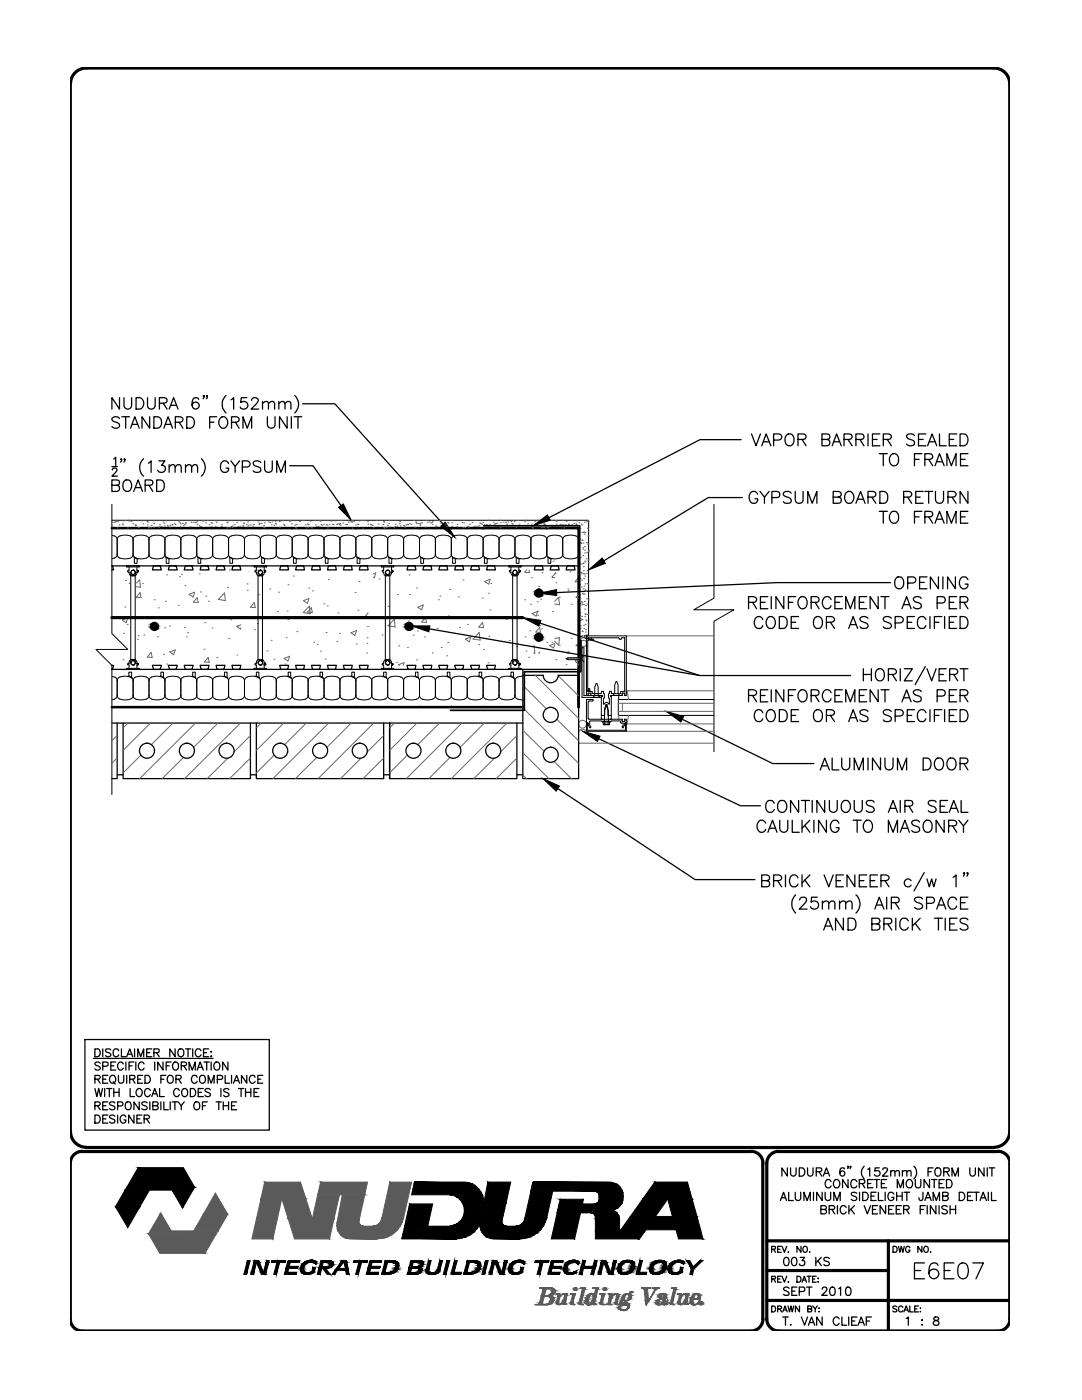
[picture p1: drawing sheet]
<svg xmlns="http://www.w3.org/2000/svg" width="216mm" height="279mm" viewBox="0 0 216 279" stroke-linecap="round" stroke-linejoin="round" font-family="sans-serif">
<!-- layer: LINE9 -->
<g fill="none" stroke="#000" stroke-width=".2">
<path d="M22.3 103.8h95.1v23.1M22.4 106.9l.4 .1a.75 .75 0 0 1 .6 .7M22.8 111.4l-.4 .1M23.4 110.6a.78 .78 0 0 1-.6 .8M23.4 107.7v2.9M23.4 110.6a1.1 1.1 0 0 0 1.4 .9l1.2-.1M25.3 112.9v.2zM25.3 113.1h2.4M25.3 112.9h2.4M25.8 114.2l.1 .5 .2 .2M25.8 114.2h.1M25.8 113.1v.7l-.3 .1 .3 .3"/>
<path d="M26 107l-.8-.2-.9 .1a.92 .92 0 0 0-.9 .8M26 107a.78 .78 0 0 1 .6 .7M26.1 114.2v18.1M26.1 114.9h.1M26.1 114.9h.3M26.4 114.6a.42 .42 0 0 1-.2-.6 .42 .42 0 0 1 .7 0 .42 .42 0 0 1-.2 .6M26.4 114.6h.1M26.4 114.9h.1M26.4 114.6v.3M26.6 110.6a.78 .78 0 0 1-.6 .8M26.6 107.7v2.9M26.6 110.6a.78 .78 0 0 0 .5 .8"/>
<path d="M26.7 114.6h.1M26.7 114.9h.1M26.7 114.6v.3M26.8 111.2v.1M26.8 111.2l.3 .2M26.8 111.3v1.1h.6v-.8l.2-.1-.5-.1M27 114.2v18.1M27.3 114.2h.2h-.2M27.3 114.2a.59 .59 0 0 1-.6 .7M27.3 114.2h.1M27.3 113.1v.7h.2M27.5 113.8l.1 .1-.1 .3 .1-.2z"/>
<path d="M27.7 112.9h.1M27.7 113v.1zM29.7 107.7a1.1 1.1 0 0 0-1.3-.9l-.9 .1a.92 .92 0 0 0-.9 .8M29.7 110.6a1.1 1.1 0 0 1-1.3 .9l-1.3-.1M29.7 107.7v2.9M29.7 110.6a1.1 1.1 0 0 0 1.4 .9h.8a.92 .92 0 0 0 1-.9M32.9 107.7a1.1 1.1 0 0 0-1.4-.9l-.8 .1a.92 .92 0 0 0-1 .8M32.9 107.7v2.9M32.9 110.6a.78 .78 0 0 0 .5 .8M33.1 111.2l.1 .1M33.1 111.2l.3 .2M33.2 111.3v1.1h.5v-.8l.2-.1-.4-.1"/>
<path d="M36.1 107.7a1.1 1.1 0 0 0-1.4-.9l-.8 .1a.92 .92 0 0 0-1 .8M36.1 110.6a1.1 1.1 0 0 1-1.4 .9l-1.2-.1M36.1 107.7v2.9M36.1 110.6a1.1 1.1 0 0 0 1.4 .9h.8a.92 .92 0 0 0 1-.9M39.3 107.7a1.1 1.1 0 0 0-1.4-.9l-.9 .1a.92 .92 0 0 0-.9 .8M39.3 107.7v2.9M39.3 110.6a.78 .78 0 0 0 .5 .8M39.5 111.2v.1M39.5 111.2l.3 .2M39.5 111.3v1.1h.6v-.8l.2-.1-.5-.1M42.4 107.7a1.1 1.1 0 0 0-1.3-.9l-.9 .1a.92 .92 0 0 0-.9 .8M42.4 110.6a1.1 1.1 0 0 1-1.3 .9l-1.3-.1"/>
<path d="M42.4 107.7v2.9M42.4 110.6a.78 .78 0 0 0 .6 .8M43 107a.78 .78 0 0 0-.6 .7M43 107l.8-.2 .8 .1a.92 .92 0 0 1 1 .8M45.6 107.7v2.9M45.6 110.6a1.1 1.1 0 0 1-1.4 .9l-1.2-.1M45.6 110.6a.78 .78 0 0 0 .5 .8M45.8 111.2l.1 .1M45.8 111.2l.3 .2M45.9 111.3v1.1h.5v-.8l.2-.1-.4-.1M48.8 107.7v2.9M48.8 107.7a1.1 1.1 0 0 0-1.4-.9l-.8 .1a.92 .92 0 0 0-1 .8"/>
<path d="M48.8 110.6a1.1 1.1 0 0 1-1.4 .9l-1.2-.1M48.8 110.6a1.1 1.1 0 0 0 1.4 .9l1.2-.1M50.7 112.9v.2zM50.7 113.1h2.4M50.7 112.9h2.4M51.2 114.2l.1 .5 .2 .2M51.2 114.2h.1M51.2 113.1v.7l-.3 .1 .3 .3M51.4 107l-.8-.2-.9 .1a.92 .92 0 0 0-.9 .8M51.4 107a.78 .78 0 0 1 .6 .7M51.5 114.2v18.1M51.5 114.9h.1"/>
<path d="M51.5 114.9h.3M51.8 114.6a.42 .42 0 0 1-.2-.6 .42 .42 0 0 1 .7 0 .42 .42 0 0 1-.2 .6M51.8 114.6h.1M51.8 114.9h.1M51.8 114.6v.3M52 107.7v2.9M52 110.6a.78 .78 0 0 1-.6 .8M52 110.6a.78 .78 0 0 0 .5 .8l-.3-.2M52.1 114.6h.1M52.1 114.9h.1M52.1 114.6v.3M52.2 111.2v.1"/>
<path d="M52.4 114.2v18.1M52.5 107a.78 .78 0 0 0-.5 .7M52.5 107l.8-.2 .9 .1a.92 .92 0 0 1 .9 .8M52.7 114.2h.2h-.2M52.7 114.2a.58 .58 0 0 1-.6 .7M52.7 114.2h.1M52.7 113.1v.7h.2M52.9 113.8l.1 .1-.1 .3 .1-.2zM53.1 112.9h.1M53.1 113v.1zM55.1 107.7v2.9M55.1 110.6a1.1 1.1 0 0 1-1.3 .9l-1.3-.1 .5 .1-.2 .1v.8h-.6v-1.1"/>
<path d="M55.1 110.6a1.1 1.1 0 0 0 1.4 .9h.8a.92 .92 0 0 0 1-.9M58.2 105.4h.2l-.1 .2zM58.3 107.7v2.9M58.3 107.7a1.1 1.1 0 0 0-1.4-.9l-.8 .1a.92 .92 0 0 0-1 .8M58.3 110.6a.78 .78 0 0 0 .5 .8M58.5 111.2l.1 .1M58.5 111.2l.3 .2M58.6 111.3v1.1h.5v-.8l.2-.1M58.9 111.4l1.2 .1 .8-.1M58.9 111.4l.4 .1M60.9 107l-.8-.2-.8 .1a.92 .92 0 0 0-1 .8M60.9 107a.78 .78 0 0 1 .6 .7"/>
<path d="M61.5 107.7v2.9M61.5 110.6a.78 .78 0 0 1-.6 .8M61.5 110.6a.78 .78 0 0 0 .5 .8M62 107a.78 .78 0 0 0-.5 .7M62 107l.9-.2 .8 .1a.92 .92 0 0 1 1 .8M64.5 105.4h.2v.2zM64.7 107.7v2.9M64.7 110.6a1.1 1.1 0 0 1-1.4 .9l-1.3-.1M64.7 110.6a.78 .78 0 0 0 .5 .8M64.9 111.2v.1M64.9 111.2l.3 .2M64.9 111.3v1.1h.6v-.8l.2-.1-.5-.1"/>
<path d="M67.8 107.7v2.9M67.8 107.7a1.1 1.1 0 0 0-1.3-.9l-.9 .1a.92 .92 0 0 0-.9 .8M67.8 110.6a1.1 1.1 0 0 1-1.3 .9l-1.3-.1M67.8 110.6a1.1 1.1 0 0 0 1.4 .9l1.3-.1M70.5 107l-.9-.2-.8 .1a.92 .92 0 0 0-1 .8M70.5 107a.78 .78 0 0 1 .5 .7M70.9 105.4h.2l-.1 .2zM71 107.7v2.9M71 110.6a.78 .78 0 0 1-.5 .8M71 110.6a.78 .78 0 0 0 .5 .8M71.2 111.2l.1 .1M71.2 111.2l.3 .2"/>
<path d="M71.3 111.3v1.1h.5v-.8l.2-.1-.4-.1M74.2 107.7v2.9M74.2 107.7a1.1 1.1 0 0 0-1.4-.9l-.8 .1a.92 .92 0 0 0-1 .8M74.2 110.6a1.1 1.1 0 0 1-1.4 .9l-1.2-.1M74.2 110.6a1.1 1.1 0 0 0 1.4 .9h.8a.92 .92 0 0 0 1-.9M76.1 112.9v.2zM76.1 113.1h2.4M76.1 112.9h2.4M76.6 114.2l.1 .5 .2 .2M76.6 114.2h.1M76.6 113.1v.7l-.3 .1 .3 .3M76.9 114.2v18.1"/>
<path d="M76.9 114.9h.1M76.9 114.9h.3M77.2 114.6a.42 .42 0 0 1-.2-.6 .42 .42 0 0 1 .7 0 .42 .42 0 0 1-.2 .6M77.2 114.6h.1M77.2 114.9h.1M77.2 114.6v.3M77.4 107.7v2.9M77.4 107.7a1.1 1.1 0 0 0-1.4-.9l-.9 .1a.92 .92 0 0 0-.9 .8M77.4 110.6a.78 .78 0 0 0 .5 .8M77.5 114.6h.1M77.5 114.9h.1M77.5 114.6v.3"/>
<path d="M77.6 111.2v.1M77.6 111.2l.3 .2M77.6 111.3v1.1h.6v-.8l.2-.1M77.8 114.2v18.1M77.9 111.4l1.3 .1 .8-.1M77.9 111.4l.5 .1M78.1 114.2h.2h-.2M78.1 114.2a.58 .58 0 0 1-.6 .7M78.1 114.2h.1M78.1 113.1v.7h.2M78.3 113.8l.1 .1-.1 .3 .1-.2zM78.5 112.9h.1"/>
<path d="M78.5 113v.1zM80 107l-.8-.2-.9 .1a.92 .92 0 0 0-.9 .8M80 107a.78 .78 0 0 1 .5 .7M80.5 107.7v2.9M80.5 110.6a.78 .78 0 0 1-.5 .8M80.5 110.6a1.1 1.1 0 0 0 1.4 .9h.8a.92 .92 0 0 0 1-.9M83.6 105.4h.2l-.1 .2zM83.7 107.7v2.9M83.7 107.7a1.1 1.1 0 0 0-1.4-.9l-.8 .1a.92 .92 0 0 0-1 .8M83.7 110.6a.78 .78 0 0 0 .5 .8M83.9 111.2l.1 .1M83.9 111.2l.3 .2"/>
<path d="M84 111.3v1.1h.5v-.8l.2-.1-.4-.1M86.9 107.7v2.9M86.9 107.7a1.1 1.1 0 0 0-1.4-.9l-.8 .1a.92 .92 0 0 0-1 .8M86.9 110.6a1.1 1.1 0 0 1-1.4 .9l-1.2-.1M86.9 110.6a1.1 1.1 0 0 0 1.4 .9h.8a.92 .92 0 0 0 1-.9M89.9 105.4h.2v.2zM90.1 107.7v2.9M90.1 107.7a1.1 1.1 0 0 0-1.4-.9l-.9 .1a.92 .92 0 0 0-.9 .8M90.1 110.6a.78 .78 0 0 0 .5 .8M90.3 111.2v.1M90.3 111.2l.3 .2M90.3 111.3v1.1h.6v-.8l.2-.1-.5-.1"/>
<path d="M93.2 107.7v2.9M93.2 107.7a1.1 1.1 0 0 0-1.3-.9l-.9 .1a.92 .92 0 0 0-.9 .8M93.2 110.6a1.1 1.1 0 0 1-1.3 .9l-1.3-.1M93.2 110.6a1.1 1.1 0 0 0 1.4 .9h.8a.92 .92 0 0 0 1-.9M96.3 105.4h.2l-.1 .2zM96.4 107.7v2.9M96.4 107.7a1.1 1.1 0 0 0-1.4-.9l-.8 .1a.92 .92 0 0 0-1 .8M96.4 110.6a.78 .78 0 0 0 .5 .8l-.3-.2M96.6 111.2l.1 .1M96.9 107a.78 .78 0 0 0-.5 .7M97 107l.8-.2 .8 .1a.92 .92 0 0 1 1 .8M99.6 107.7v2.9"/>
<path d="M99.6 110.6a1.1 1.1 0 0 1-1.4 .9l-1.2-.1 .4 .1-.2 .1v.8h-.5v-1.1M99.6 110.6a1.1 1.1 0 0 0 1.4 .9h.8a.92 .92 0 0 0 1-.9M101.6 112.9v.2zM101.6 113.1h2.3M101.6 112.9h2.3M102 114.2l.1 .5 .2 .2M102 114.2h.1M102 113.1v.7l-.3 .1 .3 .3M102.3 114.2v18.1M102.3 114.9h.1M102.3 114.9h.3M102.6 114.6a.42 .42 0 0 1-.2-.6 .42 .42 0 0 1 .7 0 .42 .42 0 0 1-.2 .6"/>
<path d="M102.6 114.6h.1M102.6 114.9h.1M102.6 114.6v.3M102.8 107.7v2.9M102.8 107.7a1.1 1.1 0 0 0-1.4-.9l-.9 .1a.92 .92 0 0 0-.9 .8M102.8 110.6a.78 .78 0 0 0 .5 .8M102.9 114.6h.1M102.9 114.9h.1M102.9 114.6v.3M103 111.2v.1M103 111.2l.3 .2M103 111.3v1.1h.6v-.8l.2-.1"/>
<path d="M103.2 114.2v18.1M103.3 111.4l1.3 .1 .8-.1M103.3 111.4l.5 .1M103.5 114.2h.2h-.2M103.5 114.2a.58 .58 0 0 1-.6 .7M103.5 114.2h.1M103.5 113.1v.7h.2M103.7 113.8l.1 .1-.1 .3 .1-.2zM103.9 112.9h.1M103.9 113v.1zM105.4 107l-.8-.2-.9 .1a.92 .92 0 0 0-.9 .8M105.4 107a.78 .78 0 0 1 .5 .7"/>
<path d="M105.9 107.7v2.9M105.9 110.6a.78 .78 0 0 1-.5 .8M105.9 110.6a.78 .78 0 0 0 .6 .8M106.5 107a.78 .78 0 0 0-.6 .7M106.5 107l.8-.2 .8 .1a.92 .92 0 0 1 1 .8M109 105.4h.2l-.1 .2zM109.1 107.7v2.9M109.1 110.6a1.1 1.1 0 0 1-1.4 .9l-1.2-.1M109.1 110.6a.78 .78 0 0 0 .5 .8M109.3 111.2l.1 .1M109.3 111.2l.3 .2M109.4 111.3v1.1h.5v-.8l.2-.1-.4-.1"/>
<path d="M112.3 107.7v2.9M112.3 107.7a1.1 1.1 0 0 0-1.4-.9l-.8 .1a.92 .92 0 0 0-1 .8M112.3 110.6a1.1 1.1 0 0 1-1.4 .9l-1.2-.1M112.3 110.6a1.1 1.1 0 0 0 1.4 .9l1.2-.1M114.9 107l-.8-.2-.9 .1a.92 .92 0 0 0-.9 .8M114.9 107a.78 .78 0 0 1 .6 .7v2.9l-.2 .5-.4 .3M22.4 135l.4 .1M23.4 138.8l-.3 .6-.7 .3M23.4 135.9v2.9M23.4 138.8a1.1 1.1 0 0 0 1.4 .9l1.2-.2M25.3 133.4v.2zM25.3 133.4h2.4"/>
<path d="M25.3 133.6h2.4M25.7 134.8v-.7h.6v1.1M25.8 132.3h.1M25.8 132.3v.1l-.3 .1v.2h.3v.7M25.8 134.8l-.3 .2 .5 .1-.8-.1h-.9a.92 .92 0 0 0-.9 .9 .78 .78 0 0 0-.6-.8M26.1 131.6l-.2 .2-.1 .5M26.1 131.6h.1M26.1 131.6h.3M26.3 135.2l.1 .1M26.4 131.9a.44 .44 0 0 0-.2 .7 .44 .44 0 0 0 .7 0 .44 .44 0 0 0-.2-.7M26.4 131.9h.1M26.4 131.6h.1"/>
<path d="M26.4 131.7h.1M26.4 131.7v.2M26.6 138.8a.78 .78 0 0 1-.6 .7M26.6 132.7h.1M26.6 135.9v2.9M26.6 138.8a1.1 1.1 0 0 0 1.3 .9l.9-.1a.92 .92 0 0 0 .9-.8M26.7 131.6a.59 .59 0 0 1 .6 .7M26.7 131.9h.1M26.7 131.6v.1M26.7 131.6v.3M27.3 132.4h.2h-.2M27.3 132.3h.1"/>
<path d="M27.3 132.3v.1M27.5 132.4l.1 .1-.1 .2 .1-.2zM27.5 132.7h-.2v.7M27.7 133.6h.1M27.7 133.4v.1zM29.7 135.9v2.9M29.7 138.8a1.1 1.1 0 0 0 1.4 .9l.8-.1a.92 .92 0 0 0 1-.8M32.1 134.8v-.7h.5v1.1M32.1 134.8l-.2 .2 .5 .1M32.4 135.1l-.9-.1h-.8a.92 .92 0 0 0-1 .9 1.1 1.1 0 0 0-1.3-.9h-.9a.92 .92 0 0 0-.9 .9 .78 .78 0 0 0-.6-.8l.3 .2M32.4 135.1l.3 .2M32.7 135.2v.1"/>
<path d="M32.9 135.9v2.9M32.9 138.8a1.1 1.1 0 0 0 1.4 .9l.8-.1a.92 .92 0 0 0 1-.8M36.1 135.9v2.9M36.1 138.8a1.1 1.1 0 0 0 1.4 .9l.8-.1a.92 .92 0 0 0 1-.8M38.5 134.8v-.7h.5v1.1M38.5 134.8l-.3 .2 .5 .1M38.7 135.1l-.8-.1h-.9a.92 .92 0 0 0-.9 .9 1.1 1.1 0 0 0-1.4-.9h-.8a.92 .92 0 0 0-1 .9 .78 .78 0 0 0-.5-.8M38.7 135.1a.78 .78 0 0 1 .6 .8 1.1 1.1 0 0 1 1.3-.9h.9a.92 .92 0 0 1 .9 .9 .78 .78 0 0 1 .6-.8M38.7 135.1l.3 .2M39 135.2l.1 .1M39.3 135.9v2.9M39.3 138.8a1.1 1.1 0 0 0 1.3 .9l.9-.1a.92 .92 0 0 0 .9-.8"/>
<path d="M42.4 135.9v2.9M42.4 138.8a.78 .78 0 0 0 .6 .7M44.6 135l.5 .1M44.8 134.8v-.7h.5v1.1M44.8 134.8l-.2 .2M45.1 135.1l-.9-.1-1.2 .1M45.1 135.1l.3 .2M45.4 135.2v.1M45.6 135.9v2.9M45.6 138.8a1.1 1.1 0 0 1-1.4 .9l-1.2-.2M45.6 138.8a1.1 1.1 0 0 0 1.4 .9l.8-.1a.92 .92 0 0 0 1-.8M48.8 135.9v2.9"/>
<path d="M48.8 138.8a1.1 1.1 0 0 0 1.4 .9l1.2-.2M50.7 133.4v.2zM50.7 133.4h2.4M50.7 133.6h2.4M51.2 134.8l-.3 .2 .5 .1-.8-.1h-.9a.92 .92 0 0 0-.9 .9 1.1 1.1 0 0 0-1.4-.9h-.8a.92 .92 0 0 0-1 .9 .78 .78 0 0 0-.5-.8M51.2 132.3h.1M51.2 132.3v.1l-.3 .1v.2h.3v.7M51.2 134.8v-.7h.5l.1 1.2M51.5 131.6l-.2 .2-.1 .5M51.5 131.6h.1M51.5 131.6h.3M51.8 131.9a.44 .44 0 0 0-.2 .7 .44 .44 0 0 0 .7 0 .44 .44 0 0 0-.2-.7"/>
<path d="M51.8 131.9h.1M51.8 131.6h.1M51.8 131.7h.1M51.8 131.7v.2M52 132.7h.1M52 135.9v2.9M52 138.8a.78 .78 0 0 1-.6 .7M52 138.8a.78 .78 0 0 0 .5 .7M52.1 131.9h.1M52.1 131.7v.2M52.1 131.6a.58 .58 0 0 1 .6 .7M52.1 131.6v.1"/>
<path d="M52.5 135.1a.78 .78 0 0 0-.5 .8 .78 .78 0 0 0-.6-.8l.3 .2M52.7 132.4h.2h-.2M52.7 132.3h.1M52.7 132.3v.1M52.9 132.4l.1 .1-.1 .2 .1-.2zM52.9 132.7h-.2v.7M53.1 133.6h.1M53.1 133.4v.1zM55.1 135.9v2.9M55.1 138.8a1.1 1.1 0 0 1-1.3 .9l-1.3-.2M55.1 138.8a1.1 1.1 0 0 0 1.4 .9l.8-.1a.92 .92 0 0 0 1-.8M57.5 134.8l-.2 .2 .5 .1"/>
<path d="M57.5 134.8v-.7h.5v1.1M57.8 135.1l-.9-.1h-.8a.92 .92 0 0 0-1 .9 1.1 1.1 0 0 0-1.3-.9l-1.3 .1M57.8 135.1l.3 .2M58.1 135.2v.1M58.3 135.9v2.9M58.3 138.8a1.1 1.1 0 0 0 1.4 .9l1.2-.2M60.9 135.1l-.8-.1h-.8a.92 .92 0 0 0-1 .9 .78 .78 0 0 0-.5-.8M60.9 135.1a.78 .78 0 0 1 .6 .8 .78 .78 0 0 1 .5-.8M61.5 135.9v2.9M61.5 138.8a.78 .78 0 0 1-.6 .7M61.5 138.8a.78 .78 0 0 0 .5 .7M63.6 135l.5 .1"/>
<path d="M63.9 134.8l-.3 .2M63.9 134.8v-.7h.5v1.1M64.1 135.1l-.8-.1-1.3 .1M64.1 135.1l.3 .2M64.4 135.2l.1 .1M64.7 135.9v2.9M64.7 138.8a1.1 1.1 0 0 1-1.4 .9l-1.3-.2M64.7 138.8a1.1 1.1 0 0 0 1.3 .9l.9-.1a.92 .92 0 0 0 .9-.8M67.8 135.9v2.9M67.8 138.8a1.1 1.1 0 0 0 1.4 .9l1.3-.2M70.2 134.8l-.2 .2 .5 .1-.9-.1h-.8a.92 .92 0 0 0-1 .9 1.1 1.1 0 0 0-1.3-.9h-.9a.92 .92 0 0 0-.9 .9 .78 .78 0 0 0-.6-.8M70.2 134.8v-.7h.5v1.1"/>
<path d="M70.8 135.2v.1M71 135.9v2.9M71 138.8a.78 .78 0 0 1-.5 .7M71 138.8a1.1 1.1 0 0 0 1.4 .9l.8-.1a.92 .92 0 0 0 1-.8M74.2 135.9v2.9M74.2 138.8a1.1 1.1 0 0 0 1.4 .9l.8-.1a.92 .92 0 0 0 1-.8M76.1 133.4v.2zM76.1 133.4h2.4M76.1 133.6h2.4M76.6 134.8l-.3 .2 .5 .1M76.6 134.8v-.7h.5v1.1M76.6 132.3h.1"/>
<path d="M76.6 132.3v.1l-.3 .1v.2h.3v.7M76.8 135.1l-.8-.1h-.9a.92 .92 0 0 0-.9 .9 1.1 1.1 0 0 0-1.4-.9h-.8a.92 .92 0 0 0-1 .9 .78 .78 0 0 0-.5-.8l.3 .2M76.8 135.1l.3 .2M76.9 131.6l-.2 .2-.1 .5M76.9 131.6h.1M76.9 131.6h.3M77.1 135.2l.1 .1M77.2 131.9a.44 .44 0 0 0-.2 .7 .44 .44 0 0 0 .7 0 .44 .44 0 0 0-.2-.7M77.2 131.9h.1M77.2 131.6h.1M77.2 131.7h.1M77.2 131.7v.2"/>
<path d="M77.4 135.9v2.9M77.4 138.8a1.1 1.1 0 0 0 1.3 .9l1.3-.2M77.5 131.9h.1M77.5 131.7v.2M77.5 131.6a.58 .58 0 0 1 .6 .7M77.5 131.6v.1M78.1 132.4h.2h-.2M78.1 132.3h.1M78.1 132.3v.1M78.3 132.4l.1 .1-.1 .2 .1-.2zM78.3 132.7h-.2v.7M78.5 133.6h.1"/>
<path d="M78.5 133.4v.1zM80 135.1l-.8-.1h-.9a.92 .92 0 0 0-.9 .9 .78 .78 0 0 0-.6-.8M80.5 135.9v2.9M80.5 138.8a.78 .78 0 0 1-.5 .7M80.5 138.8a1.1 1.1 0 0 0 1.4 .9l.8-.1a.92 .92 0 0 0 1-.8M82.9 134.8l-.2 .2 .5 .1M82.9 134.8v-.7h.5v1.1M83.2 135.1l-.9-.1h-.8a.92 .92 0 0 0-1 .9 .78 .78 0 0 0-.5-.8M83.2 135.1l.3 .2M83.5 135.2v.1M83.7 135.9v2.9M83.7 138.8a1.1 1.1 0 0 0 1.4 .9l.8-.1a.92 .92 0 0 0 1-.8"/>
<path d="M86.9 135.9v2.9M86.9 138.8a1.1 1.1 0 0 0 1.4 .9l.8-.1a.92 .92 0 0 0 1-.8M89 135l.5 .1M89.3 134.8l-.3 .2M89.3 134.8v-.7h.5v1.1M89.5 135.1l-.8-.1h-.9a.92 .92 0 0 0-.9 .9 1.1 1.1 0 0 0-1.4-.9h-.8a.92 .92 0 0 0-1 .9 .78 .78 0 0 0-.5-.8M89.5 135.1l.3 .2M89.8 135.2l.1 .1M90.1 135.9v2.9M90.1 138.8a1.1 1.1 0 0 0 1.3 .9l.9-.1a.92 .92 0 0 0 .9-.8M93.2 135.9v2.9M93.2 138.8a1.1 1.1 0 0 0 1.4 .9l.8-.1a.92 .92 0 0 0 1-.8"/>
<path d="M95.6 134.8l-.2 .2 .5 .1M95.6 134.8v-.7h.5v1.1M95.9 135.1l-.9-.1h-.8a.92 .92 0 0 0-1 .9 1.1 1.1 0 0 0-1.3-.9h-.9a.92 .92 0 0 0-.9 .9 .78 .78 0 0 0-.6-.8M95.9 135.1a.78 .78 0 0 1 .5 .8 .78 .78 0 0 1 .5-.8M95.9 135.1l.3 .2M96.2 135.2v.1M96.4 135.9v2.9M96.4 138.8a.78 .78 0 0 0 .5 .7M99.6 135.9v2.9M99.6 138.8a1.1 1.1 0 0 1-1.4 .9l-1.2-.2M99.6 138.8a1.1 1.1 0 0 0 1.4 .9l.8-.1a.92 .92 0 0 0 1-.8M101.6 133.4v.2z"/>
<path d="M101.6 133.4h2.3M101.6 133.6h2.3M102 134.8l-.3 .2 .5 .1M102 134.8v-.7h.5v1.1M102 132.3h.1M102 132.3v.1l-.3 .1v.2h.3v.7M102.2 135.1l-.8-.1h-.9a.92 .92 0 0 0-.9 .9 1.1 1.1 0 0 0-1.4-.9l-1.2 .1M102.2 135.1l.3 .2M102.3 131.6l-.2 .2-.1 .5M102.3 131.6h.1M102.3 131.6h.3M102.5 135.2l.1 .1"/>
<path d="M102.6 131.9a.44 .44 0 0 0-.2 .7 .44 .44 0 0 0 .7 0 .44 .44 0 0 0-.2-.7M102.6 131.9h.1M102.6 131.6h.1M102.6 131.7h.1M102.6 131.7v.2M102.8 135.9v2.9M102.8 138.8a1.29 1.29 0 0 0 1.5 .9M102.9 131.9h.1M102.9 131.7v.2M102.9 131.6a.58 .58 0 0 1 .6 .7M102.9 131.6v.1M103.5 132.4h.2h-.2"/>
<path d="M103.5 132.3h.1M103.5 132.3v.1M103.7 132.4l.1 .1-.1 .2 .1-.2zM103.7 132.7h-.2v.7M103.9 133.6h.1M103.9 133.4v.1zM104.3 134.9a1.3 1.3 0 0 0-1.5 1 .78 .78 0 0 0-.6-.8M115.5 126.9v12.3M116.1 131.3h-2.8l-.3 .2 .3 .1h2.8M116.1 131.7l.4 .4M116.5 130.8l-.4 .4M116.6 126.9h8.4v11.8"/>
<path d="M117 126.9v11.1h.2M117 126.9v11.9M117.1 126.9l.3 .3v.3h.6l.4 .2M117.2 137.9v.1M117.3 138.5h.1M117.3 138.5l.1 .2M117.4 137.9l.1 .1M117.4 127.3h6M117.4 137.7v.2M117.4 138.7v.1M117.4 138.3h.3M117.4 138h.7"/>
<path d="M117.5 138.3l-.2 .1M117.5 137.9v-.2h-.3v.2M117.5 137.8l.1 .2 .1-.2M117.5 137.4l.2 .2M117.7 137.6v.3M117.8 138.3l.1 .1M117.9 138.5v.3M117.9 138.5h.1M118 127.3v.2M118.1 138l.1 .4h1.8v-.3M118.3 139.7v.1M118.3 139.7l-1.3-.1v4.6l.2 .1"/>
<path d="M118.3 139.8l-.8 .1-.1 .2M118.4 127.6v.1h-1.1v9.7h.2M118.9 136.5l-.2 .6v1.7l-.4 .4h1.4l-.3-.4v-1.7l-.3-.6M119.1 136.4h-.2M120 138.8v.4h-3.9v-9.9h.4v9.5h3.7v.2M120 139.1v3.7h.7v-1.4l.2-.7M120.1 138h.2M120.1 138l-.1 .1M120.2 139h-.1M120.3 138l.2 .1M120.4 139.4v1.1h.1M120.4 138.1v.3"/>
<path d="M120.4 138.4l.2 .2M120.6 138.6v.6M120.6 139.2l-.2 .2M121.4 139.2l.2 .2M121.6 139.4v1.1a.74 .74 0 0 0-1 0M121.6 138.4l-.2 .2v.6M121.7 138h.2M121.7 138l-.1 .4M121.8 138.8v.2M121.8 139l.2 .1v3.7h-.7v-1.4l-.2-.7M121.9 138l.1 .1M122 139h.1"/>
<path d="M123.1 136.1l-.1-.1-.3 .7v1.7l-.4 .4h1.4l-.4-.4v-1.7l-.2-.6M123.4 127.3l.2 .2M123.5 138.8v.8M123.5 127.5h.5M123.9 138l-.1 .4h-1.8v-.3M124.1 138.5h.1M124.1 138.8h-2.3M124.1 127.3h.5M124.1 138.5l.1 .3M124.2 127.3l-.2 .2M124.3 138.3h.2M124.3 138.3l-.2 .1"/>
<path d="M124.5 138.3l.2 .1M124.6 127.2l.1 .1-.1 10.6M124.7 137.9l-.8 .1M124.7 138.5h.1M124.7 138.5l-.1 .3 .4-.1M125 137.9v.3M142.5 139.6h-19.1v3.2h19.1M58.3 140.9l.1 .2h-.2zM64.7 140.9v.2h-.2zM71 140.9l.1 .2h-.2zM83.7 140.9l.1 .2h-.2zM90.1 140.9v.2h-.2z"/>
<path d="M96.4 140.9l.1 .2h-.2zM117.2 144.3h.1M117.3 144.3l-.2 .2M117.3 144.3l.1 .1-.1 .2M117.3 144.3l.1 .1-.2 .2v1.1h7.6l-.1-1.1M117.3 144.6l.4 .7 .2-.2-.2-.4v-.8h6.1l.1 .3 .4 .1v.4l-.2 .4M117.4 140.1v3.4h6.7M120.2 142.8h-.2v.7h.2M120.2 144h1.6v.1h-1.6zM120.4 144.1l.1 .5 .2-.1M120.5 144.6h1M120.6 143.5v.5"/>
<path d="M120.6 144v-2.2l.4-1 .4 1v2.2M120.7 144.1v.4M120.7 144.5h.6M121.2 140.7l-.2-.1-.1 .1M121.3 144.1v.4l.2 .1 .2-.1M121.4 143.5v.5M121.6 144.6h-1.2M121.6 144.1v.5M121.8 142.8h.2v.7h-.2M124.2 143.5v.1M124.2 143.6l-.1 .3 .2 .1M124.3 144h.2"/>
<path d="M124.6 143.6l.1 .3-.2 .1M124.6 143.6l.1-.1 .3 .1v.6l-.3 .1M124.7 144.6l-.4 .7-.1-.2M124.7 144.6l-.1-.2 .1-.1-.1 .1 .1 .2M124.7 144.3h.1M124.8 144.3l.2 .2v1.5h-8v-1.5"/>
<circle cx="26.6" cy="114.2" r=".44"/>
<circle cx="52" cy="114.2" r=".44"/>
<circle cx="77.4" cy="114.2" r=".44"/>
<circle cx="102.8" cy="114.2" r=".44"/>
<circle cx="26.6" cy="132.3" r=".44"/>
<circle cx="52" cy="132.3" r=".44"/>
<circle cx="77.4" cy="132.3" r=".44"/>
<circle cx="102.8" cy="132.3" r=".44"/>
</g>
<!-- layer: LINE50 -->
<path d="M22.3 105.4h93.2v25.9M115.5 131.6v9.5M22.3 141.1h82" fill="none" stroke="#000" stroke-width=".51"/>
<!-- layer: LINE18 -->
<path d="M22.3 100.7v25.7l3.2 3.2h-6.4l3.2 3.2v25.8M142.5 100.7v18.7l-4.1 2.3h8l-3.9 2.3v26" fill="none" stroke="#000" stroke-width=".2"/>
<!-- layer: LINE65 -->
<g fill="none" stroke="#000" stroke-width=".63">
<path d="M22.3 123.3h82"/>
<circle cx="107.5" cy="118.4" r=".61"/>
<circle cx="30.8" cy="125" r=".61"/>
<circle cx="81.6" cy="125" r=".61"/>
<circle cx="107.5" cy="127.2" r=".61"/>
</g>
<g fill="#000" stroke="#000" stroke-width=".2">
<path d="M107 118.7h1l-.2 .2zM107.2 117.9h.6zM30.2 125.3h1.1l-.2 .2zM30.5 124.5h.6zM81.1 125.3h1l-.2 .2zM81.3 124.5h.6zM107 127.5h1l-.2 .2zM107.2 126.6h.6z"/>
<path d="M107 118.1l-.1 .3h1.2zM107 118.1h1l.1 .3z"/>
<path d="M107 118.1h1l-.8-.2zM107.2 117.9h.6l.2 .2z"/>
<path d="M106.9 118.4l.1 .3h1zM106.9 118.4h1.2l-.1 .3z"/>
<path d="M107 118.7l.2 .2h.6zM107.2 118.9h.6z"/>
<path d="M30.2 124.7v.3h1.2zM30.2 124.7h1.1l.1 .3z"/>
<path d="M30.2 124.7h1.1l-.8-.2zM30.5 124.5h.6l.2 .2z"/>
<path d="M30.2 125v.3h1.1zM30.2 125h1.2l-.1 .3z"/>
<path d="M30.2 125.3l.3 .2h.6zM30.5 125.5h.6z"/>
<path d="M81.1 124.7l-.1 .3h1.2zM81.1 124.7h1l.1 .3z"/>
<path d="M81.1 124.7h1l-.8-.2zM81.3 124.5h.6l.2 .2z"/>
<path d="M81 125l.1 .3h1zM81 125h1.2l-.1 .3z"/>
<path d="M81.1 125.3l.2 .2h.6zM81.3 125.5h.6z"/>
<path d="M107 126.9l-.1 .3h1.2zM107 126.9h1l.1 .3z"/>
<path d="M107.2 126.6l-.2 .3h1zM107.2 126.6h.6l.2 .3z"/>
<path d="M106.9 127.2l.1 .3h1zM106.9 127.2h1.2l-.1 .3z"/>
<path d="M107 127.5l.2 .2h.6zM107.2 127.7h.6z"/>
</g>
<!-- layer: HATCH -->
<g fill="none" stroke="#666" stroke-width=".2">
<path d="M22.5 104.3h.1M22.9 104.2h.1M22.9 104h.1M23 104.1h.1M23.3 104h.1M23.4 105.4h.1M23.5 104.1h.1M23.8 104.8h.1M24.4 104.5h.1M24.4 104.8h.1M24.6 104h.1M25 103.9h.1"/>
<path d="M25.1 115.9h.1M25.4 105.4h.1M25.7 103.8h.1M25.7 104h.1M25.8 116.4h.1M26.1 104h.1M26.5 104.5h.1M26.9 104.8h.1M27.1 104.9h.1M27.6 105.3h.1M27.8 115.7l-.6 .7M27.9 115.7l.1 1.5-.8-.1"/>
<path d="M28 118.3l.2 1-1-.1zM28.2 104h.1M28.5 116.5h.1M28.5 104.5h.1M29.3 104.1h.1M29.4 104.8h.1M29.5 104.2h.1M29.6 105.4h.1M29.6 105.2h.1M30 105.3h.1M30.2 104.8h.1M30.7 104.5h.1"/>
<path d="M30.7 105.2h.1M30.7 104h.1M30.7 119.7h.1M31.7 105.3h.1M31.7 105.1h.1M31.8 104.7h.1M32.1 105.1h.1M32.5 104.2h.1M32.7 104.4h.1M32.8 105h.1M33.1 104h.1M33.2 114.7h.1"/>
<path d="M33.3 104.9h.1M33.5 105h.1M33.8 105.2h.1M33.9 104.8h.1M34.3 104.8h.1M34.3 104.7h.1M34.8 104.4h.1M34.9 104.7h.1M35.6 104h.1M35.7 104.2h.1M35.8 115.1h.1M35.9 104.3h.1"/>
<path d="M35.9 105.1h.1M36 104.5h.1M36.2 114.6h.1M36.4 104.5h.1M36.5 104.9h.1M36.8 104.7h.1M36.9 116.9h.1M36.9 104.4h.1M37.1 104.4h.1M37.9 105.1h.1M38.1 104h.1M38.2 104.3h.1"/>
<path d="M38.6 104.2h.1M38.8 118.2l-1.1 .4 .8 .6 .3-1M38.9 104.3h.1M39 104.3h.1M39.2 104.1h.1M39.3 104.7h.1M39.3 119.3l.3 1-1-.1zM39.7 105h.1M39.8 114.5h.1M39.9 105.1h.1M40 118.1h.1M40.1 105.1h.1"/>
<path d="M40.3 104h.1M40.6 104h.1M40.7 103.9h.1M41 104.3h.1M41.1 119h.1M41.2 113.7h.1M41.3 103.8h.1M41.8 104.7h.1M42.1 104.3h.1M42.1 105.1h.1M42.3 104.4h.1M42.9 105.1h.1"/>
<path d="M43 104h.1M43.2 104.3h.1M44.2 105.1h.1M44.2 104.7h.1M44.8 118.3l.2 1.6-1.4-.3zM45.2 104.3h.1M45.3 105.4h.1M45.4 104.3h.1M45.4 117.2h.1M45.5 104h.1M45.7 105.3h.1M45.8 113.7h.1"/>
<path d="M46.1 105.1h.1M46.3 105.2h.1M46.3 105h.1M46.7 104.7h.1M47.3 104.3h.1M47.4 105.1h.1M47.9 105h.1M48 104h.1M48.4 105h.1M48.5 104.9h.1M48.5 104.4h.1M48.7 104.5h.1"/>
<path d="M49.2 104.7h.1M49.3 116.5h.1M49.3 117.8h.1M49.3 105.1h.1M49.4 104.2h.1M49.5 104.8h.1M50 104.8h.1M50.4 105h.1M50.4 103.9h.1M50.6 104.7h.1M51.4 113.7l.5 .3 .1-.3M51.5 104.2h.1"/>
<path d="M51.6 118.7h.1M51.7 104.7h.1M51.7 104.5h.1M52.1 104.5h.1M52.5 105.2h.1M52.6 104.9h.1M52.7 105.3h.1M52.8 104.4h.1M52.9 103.9h.1M53.5 104.2h.1M53.8 104.3h.1M53.9 117.5h.1"/>
<path d="M54.1 104.7h.1M54.2 104.2h.1M54.7 104.8h.1M54.9 104.1h.1M54.9 104.5h.1M55 104.6h.1M55.4 103.9h.1M55.6 118.2h.1M55.7 104.1h.1M55.8 105.2h.1M56 104h.1M56.4 103.9h.1"/>
<path d="M56.6 104.7h.1M56.7 104.9h.1M57.5 116.7h.1M57.5 103.9h.1M57.8 104h.1M57.8 103.9h.1M58.1 104.5h.1M58.5 115h.1M58.8 104.8h.1M58.9 105.3h.1M59.1 104.7h.1M59.1 105.4h.1"/>
<path d="M59.8 104.1h.1M60.3 103.9h.1M60.5 103.8h.1M60.9 104.8h.1M61 105.4h.1M61.3 104.6h.1M61.4 105.3h.1M61.4 104.7h.1M61.5 104.7h.1M61.6 117.4h.1M61.9 104h.1M62 105.2h.1"/>
<path d="M62.2 105.4h.1M62.3 117.9h.1M62.8 103.9h.1M62.9 104.8h.1M63.1 105.1h.1M63.5 105h.1M63.7 103.9h.1M63.9 104h.1M64 104h.1M64 104.7h.1M64.2 104.9h.1M64.5 104.6h.1"/>
<path d="M65.1 104.7h.1M65.2 104.8h.1M65.3 103.9h.1M65.3 105.4h.1M65.5 115.7h.1M65.7 104.7h.1M66.1 104h.1M66.3 104.6h.1M66.5 104.7h.1M66.9 104h.1M67.2 104.7h.1M67.4 104.5h.1"/>
<path d="M67.7 104.7h.1M67.7 103.9h.1M67.8 104.5h.1M67.9 104.8h.1M68.2 103.9h.1M68.4 104.4h.1M68.9 104.7h.1M69.2 104.7h.1M69.5 104.2h.1M69.9 104.2h.1M70.1 104h.1M70.2 103.9h.1"/>
<path d="M70.2 104.1h.1M70.3 105.4h.1M70.6 104.1h.1M70.8 118.3h.1M70.9 104.8h.1M71.3 104.6h.1M71.4 104.7h.1M71.6 116.1h.1M71.6 104h.1M72.1 103.9h.1M72.3 103.9h.1M72.3 105.4h.1"/>
<path d="M72.7 103.9h.1M73.3 104h.1M73.4 104.6h.1M73.9 104.7h.1M74.1 104.8h.1M74.3 104.9h.1M74.5 105.3h.1M75 114.3l-.5 .2M75 114.4l-.3 .9-.2-.1M75.2 103.9h.1M75.5 104.6h.1M75.6 115.6h.1"/>
<path d="M76.4 104.7h.1M76.5 104.1h.1M76.6 105.3h.1M76.6 104.2h.1M76.7 105.4h.1M77.1 105.3h.1M77.3 104.8h.1M77.6 104.5h.1M77.6 103.9h.1M77.7 105.2h.1M78.6 105.3h.1M78.8 105.1h.1"/>
<path d="M78.8 104.6h.1M79.2 105h.1M79.3 118.6h.1M79.6 104.5h.1M79.7 104.1h.1M79.9 104.9h.1M80.1 103.9h.1M80.5 104.8h.1M80.7 105h.1M80.7 105.2h.1M81 104.8h.1M81.3 104.6h.1"/>
<path d="M81.3 104.7h.1M81.6 114.8h.1M81.7 118.6h.1M81.7 104.5h.1M82 104.6h.1M82.6 103.9h.1M82.8 105.2h.1M82.9 104.2h.1M83 104.3h.1M83.1 104.5h.1M83.1 117.3h.1M83.5 104.5h.1"/>
<path d="M83.7 104.9h.1M83.8 104.6h.1M83.8 104.4h.1M84.1 104.3h.1M84.9 105.2h.1M85.1 103.9h.1M85.2 104.2h.1M85.6 104.2h.1M85.9 104.4h.1M86.1 104.3h.1M86.2 104.6h.1M86.3 104.1h.1"/>
<path d="M86.9 105h.1M87 105.1h.1M87.1 105.1h.1M87.3 103.9h.1M87.5 119.7h.1M87.5 103.9h.1M87.8 119h.1M87.8 103.9h.1M87.9 104.4h.1M88.7 104.6h.1M89.1 105.1h.1M89.3 104.3h.1"/>
<path d="M89.4 104.4h.1M89.7 117.6h.1M90 103.9h.1M90.1 104.3h.1M90.1 105h.1M91.1 105.1h.1M91.2 104.6h.1M91.5 119.2h.1M92.2 104.3h.1M92.3 105.3h.1M92.4 115.7h.1M92.5 103.9h.1"/>
<path d="M92.5 104.3h.1M92.8 105.3h.1M93.2 105.1h.1M93.3 105.1h.1M93.4 105.2h.1M93.7 104.6h.1M94.2 104.3h.1M94.5 105.1h.1M94.9 105h.1M94.9 103.9h.1M95.3 105h.1M95.6 104.9h.1"/>
<path d="M95.7 104.4h.1M95.9 104.5h.1M96.2 104.6h.1M96.2 119.4h.1M96.3 104.3h.1M96.5 105.1h.1M96.6 104.8h.1M97 104.7h.1M97.3 105h.1M97.4 103.8h.1M97.5 118.4h.1M97.7 104.6h.1"/>
<path d="M97.8 115.6l-1.1 .5 .8 .5 .3-1M97.9 116.4h.1M98.4 104.2h.1M98.6 104.6h.1M98.8 104.5h.1M98.9 104.4h.1M99.2 104.4h.1M99.5 105h.1M99.7 105.1h.1M99.8 104.3h.1M99.8 105.3h.1M99.9 103.8h.1"/>
<path d="M100.4 104.2h.1M100.9 104.2h.1M101.1 104.6h.1M101.3 104.2h.1M101.6 104.9h.1M101.6 114.2h.1M102 104.1h.1M102.1 104.5h.1M102.2 104.6h.1M102.3 103.8h.1M102.6 104.1h.1M102.9 105.2h.1"/>
<path d="M103.1 103.9h.1M103.4 103.9h.1M103.6 104.6h.1M103.6 104.9h.1M104.6 103.9h.1M104.7 104.1h.1M104.7 119.7h.1M104.8 103.8h.1M105.1 113.7l-.4 .5 1 .1-.1-.6M105.3 104.5h.1M105.8 104.8h.1M106 104.6h.1"/>
<path d="M106.1 115.3h.1M106.1 105.3h.1M106.3 105.4h.1M106.7 104.1h.1M107.3 103.8h.1M107.5 117h.1M107.7 103.8h.1M107.8 104.8h.1M107.9 119.6h.1M108 105.3h.1M108.1 114.3h.1M108.5 105.3h.1"/>
<path d="M108.5 104.5h.1M108.5 104.6h.1M108.6 104.7h.1M108.9 104h.1M109.1 105.2h.1M109.3 105.3h.1M109.8 103.8h.1M109.9 104.8h.1M110.2 105.1h.1M110.4 112h.1M110.6 105h.1M110.9 103.9h.1"/>
<path d="M110.9 114.5v-.2l-.8 .9 .6 .1M110.9 104h.1M110.9 116.3h.1M111 104.6h.1M111 104h.1M111.2 104.9h.1M111.6 119.2h.1M111.7 104.6h.1M112 104.8h.1M112.2 103.8h.1M112.3 104.8h.1M112.5 105.4h.1"/>
<path d="M112.7 104.7h.1M113 104h.1M113.3 117.5h.1M113.3 117.9h.1M113.4 104.6h.1M113.7 114.1h.1M114.1 104.7h.1M114.1 103.9h.1M114.4 104.5h.1M114.9 104.4h.1M114.9 104.7h.1M115 104.8h.1"/>
<path d="M115.1 104h.1M115.5 115.3l-.8 .8h.8M115.5 114.7h.1M115.5 113.8h.1M115.5 118.5h.1M115.5 118.8l-.6 .4 .6 .2M115.5 116.2h.1M115.5 104.3h.1M115.5 117.7h.1M115.6 119.2h.1M115.6 106.4h.1M115.6 110.5h.1"/>
<path d="M115.6 116.7h.1M115.7 112.6h.1M115.7 107.6h.1M115.7 118.7h.1M115.7 105.4h.1M115.8 115.5h.1M115.8 108.3h.1M115.8 111.3h.1M115.9 114.2h.1M115.9 108.4h.1M115.9 104.6h.1M115.9 108.5h.1"/>
<path d="M116 114.5h.1M116 117.2h.1M116 107.8h.1M116 112.6h.1M116 114.3h.1M116.1 104.8h.1M116.1 115.8h.1M116.1 106.3h.1M116.2 118.4h.1M116.2 107.8h.1M116.3 109.3h.1M116.3 106.3h.1"/>
<path d="M116.3 110.9h.1M116.3 112.5h.1M116.3 109.6h.1M116.3 112.4h.1M116.3 108.4h.1M116.3 118.6h.1M116.4 113.1h.1M116.4 113.9h.1M116.4 114.5h.1M116.4 117.5h.1M116.5 115.5h.1M116.5 117h.1"/>
<path d="M116.5 106.2h.1M116.6 118.5h.1M116.6 106.6h.1M116.6 104.2h.1M116.6 109.1h.1M116.6 110.3h.1M116.6 109.8h.1M116.6 114.5h.1M116.6 112h.1M116.7 106.3h.1M116.7 115h.1M116.7 116.5h.1"/>
<path d="M116.7 117.7h.1M116.7 117.9h.1M116.8 112.1h.1M116.9 118h.1M116.9 111.5h.1M117 108.3h.1M117 104.1h.1M117 114.4h.1M117 119.5h.1M117.1 110.3h.1M117.1 116.4h.1M117.2 103.9h.1"/>
<path d="M117.2 108.6h.1M117.2 105.4h.1M117.3 107h.1M117.3 111.8h.1M117.3 116.5h.1M117.3 104h.1M117.3 108.5h.1M117.3 106.2h.1M117.4 110.1h.1M117.4 112.3h.1M117.4 119.7h.1M117.4 106.9h.1"/>
<path d="M117.4 111.6h.1M117.4 104.1h.1M117.4 109.8h.1M24.4 123.7l1.1-.4-.3 1zM24.5 131.7h.1M24.7 126.4h.1M24.9 121.1h.1M25.4 124.6h.1M27.4 127.6h.1M27.6 126.9h.1M28.7 126.7h.1M30.2 130.2l.2 1-1-.1z"/>
<path d="M31.4 127.1h.1M31.6 121.3h.1M32.7 130.6h.1M32.9 125.3h.1M33 120h.1M33.2 132.5h.1M33.8 125h.1M33.9 130.1l1.1-.4-.4 1zM35.6 120.8h.1M36.8 125.3h.1M37.2 127.1h.1M37.4 126.3h.1"/>
<path d="M40.7 129.6h.1M40.9 124.3h.1M41.5 131.2l.3 1-1-.1zM41.6 120h.1M42.3 125.3h.1M43.3 131.2h.1M45.6 127.5h.1M46.1 123.7h.1M47.3 130.7h.1M47.4 125h.1M48.1 124.7l-.9 .3 .8 .5 .1-.2M49.1 123.1h.1"/>
<path d="M50.7 120.3l.2 1-.9-.1zM50.8 125.7h.1M51.4 124.4h.1M52.5 132.8l.4-.6 .2 .6M53.3 129.9h.1M54.1 127.8h.1M54.7 131.6h.1M55.3 122.1h.1M56.7 131.4l1.1-.4-.3 .9zM56.9 132.5h.1M57.1 127.2h.1M57.3 121.9h.1"/>
<path d="M57.4 123.6h.1M59.2 126.1h.1M61.3 120.4l-.7-.5 1.1-.4-.3 .9M61.7 121l.2 1.5-1.4-.3zM62.1 121.3l.2 .9h-.9zM62.6 128.2h.1M63.3 128.6h.1M63.9 129.9h.1M64.6 120.5h.1M64.9 131.5h.1M65.1 126.2h.1M65.3 120.9h.1"/>
<path d="M67.2 128h.1M67.5 122.3h.1M67.7 126.4h.1M71.1 128.5h.1M71.1 125.8l-1.1 .5 .8 .5 .3-.9M71.4 121.8h.1M73.2 130.3h.1M73.2 128.4h.1M73.3 127.3h.1M73.3 125h.1M73.5 122.3l-.8 .9h.8M76.2 126.7h.1"/>
<path d="M77 131.9h.1M77.4 121h.1M78.7 123.6l.1 1.5-1.4-.2zM79.1 132.2h.1M79.6 128.9h.1M80.6 132.2l-1.1 .5 .2 .1M80.6 132.3l-.2 .5M81.3 129.2h.1M81.5 123.9h.1M82.4 126.8h.1M83.1 131.7h.1M83.3 125.9h.1"/>
<path d="M84.5 120.7l-1.1 .5 .7 .5 .4-.9M84.7 127.1h.1M84.9 123.3l.2 .9-1-.1zM86.2 130.3h.1M87.3 125.4h.1M88 129.2h.1M89.1 130.9h.1M89.3 128.2h.1M89.5 122.9h.1M91.7 125.2h.1M93.1 127.5h.1M93.3 124.6h.1"/>
<path d="M94 127.1l-1.1 .4 .7 .6 .4-.9M95.5 128.7h.1M95.6 126.2l.2 1.5-1.4-.2zM96.3 124.2l.2 1.1-1-.1zM96.5 129.6h.1M97.4 132.3h.1M97.6 127h.1M97.8 121.7h.1M101 123.6h.1M101.6 127.8h.1M103.1 129.1h.1M103.3 123.3h.1"/>
<path d="M104.3 136.8l4.7 4.7M104.8 127.1h.1M105 129.9h.1M105.5 131.2h.1M105.7 125.9h.1M105.9 120.6h.1M106.5 129l.1-.2 .1 1.6-.2-.1M106.8 134.8l8.7 8.6M107.2 120.1h.1M107.3 122.8h.1M107.3 122h.1M107.3 122l-1.1 .5 .7 .5 .4-1"/>
<path d="M107.5 130.3h.1M107.5 130.2h.1M107.7 125.3l.2 .9-1-.1zM107.8 124.9h.1M108 125.5h.1M109.1 128.3h.1M110.1 128.2h.1M110.3 122h.1M110.7 128.4l-1 .4 .8 .6 .2-.7M110.7 120l.8-.8 .1 1.5M110.7 120.6l.9 .1M110.9 131.6h.1"/>
<path d="M111.4 134.9l4.1 4M111.6 128.8h.1M111.6 127.2l-.1 1.6-.8-.8M111.6 127.3l-.9 .1M113 132.7h.1M113 131.5h3.1M113.3 130.4h.1M113.3 130.1h.1M114 120.6h.1M114 127.4h.1M115.5 128.6l-.6 .2 .6 .3M115.5 131.8l-.8 .1 .8 .8"/>
<path d="M115.5 121.7h.1M115.5 126.5h.1M115.6 120.8h.1M115.7 120.4h.1M115.7 122.8h.1M115.7 122.3h.1M115.8 123.9h.1M115.8 129h.1M115.8 125.4h.1M115.8 124.9h.1M115.8 123.5h.1M115.9 130.7h.1"/>
<path d="M116 120.1h.1M116 123.7h.1M116 120.7h.1M116 123h.1M116.1 126.9h.1M116.1 120.5h.1M116.1 125.9h.1M116.1 120.2h.1M116.2 123.7h.1M116.2 126.1h.1M116.4 120.6h.1M116.4 124.8h.1"/>
<path d="M116.5 125.5h.1M116.5 126.8h.1M116.6 120h.1M116.6 121.6h.1M116.7 126.9a.61 .61 0 0 1-.6 .5 .61 .61 0 0 1-.6-.5M116.7 123.1h.1M116.7 122.5h.1M116.8 124.6h.1M116.8 122.7h.1M116.8 126.1h.1M116.8 125.7h.1M116.8 120.8h.1"/>
<path d="M116.9 123.7h.1M116.9 126.7h.1M117 123.9h.1M117.1 120.6h.1M117.2 126.7h.1M117.2 122.6h.1M117.4 124.5h.1M117.9 138.8h1.1M125 137.9h.2l.2 1.7M125 126.9h17.5M125.1 137.9h17.4M23.4 146.8l-1.1 1"/>
<path d="M23.4 151.3l-1.1 1M25.5 144.3l-.9 1M28.1 150.7l-3.5 3.5M30 144.3l-5.4 5.5M34.5 144.3l-4.3 4.3M36.6 151.2l-4.2 4.2M39 144.3l-11.1 11.1M43.5 144.3l-4.9 4.9M45.4 151.4l-4.1 4M48 144.3l-11.2 11.1M50 146.8l-3.3 3.3M50 151.3l-4.2 4.1"/>
<path d="M52.1 144.3l-.9 1M54.7 150.7l-3.5 3.5M56.6 144.3l-5.4 5.5M61.1 144.3l-4.3 4.3M63.2 151.2l-4.3 4.2M65.6 144.3l-11.1 11.1M70.1 144.3l-4.9 4.9M72 151.4l-4 4M74.6 144.3l-11.1 11.1M76.6 146.8l-3.3 3.3M76.6 151.3l-4.2 4.1M78.7 144.3l-1 1"/>
<path d="M81.3 150.7l-3.6 3.5M83.2 144.3l-5.5 5.5M87.7 144.3l-4.3 4.3M89.8 151.2l-4.2 4.2M92.2 144.3l-11.1 11.1M96.7 144.3l-4.9 4.9M98.6 151.4l-4.1 4M101.1 144.3l-11 11.1M103.1 146.8l-3.2 3.3M103.1 151.3l-4.1 4.1M104.3 154.7l.7 .7M104.3 150.2l5.2 5.2"/>
<path d="M104.3 145.7l4.3 4.2M104.3 141.3l11.2 11M110.6 152l3.4 3.4M111.1 143.6l4.4 4.3M115.5 148.3h27M117 145.9a.99 .99 0 0 0-1.6 0M123.4 142h19.1M123.4 140.4h19.1M123.5 142.8v.7M124.2 140.4v1.6M125 146h17.5M125.1 144.5h17.4"/>
<path d="M125.4 142.8l-.2 1.7h-.2v-.4"/>
<circle cx="116.5" cy="128.4" r=".61"/>
<circle cx="116.2" cy="144.5" r=".78"/>
</g>
<!-- layer: line25 -->
<g fill="none" stroke="#000" stroke-width=".25">
<path d="M30.6 112.9h1.4l.2 .8h-1.8zM33.8 112.9h1.4l.2 .8h-1.8zM37 112.9h1.3l.2 .8h-1.7zM40.1 112.9h1.4l.2 .8h-1.8zM43.3 112.9h1.4l.2 .8h-1.8zM46.5 112.9h1.4l.2 .8h-1.8zM56 112.9h1.4l.2 .8h-1.8zM59.2 112.9h1.4l.2 .8h-1.8zM62.4 112.9h1.4l.1 .8h-1.7zM65.5 112.9h1.4l.2 .8h-1.8zM68.7 112.9h1.4l.2 .8h-1.8zM71.9 112.9h1.4l.2 .8h-1.8z"/>
<path d="M81.4 112.9h1.4l.2 .8h-1.8zM84.6 112.9h1.4l.2 .8h-1.8zM87.8 112.9h1.4l.1 .8h-1.7zM90.9 112.9h1.4l.2 .8h-1.8zM94.1 112.9h1.4l.2 .8h-1.8zM97.3 112.9h1.4l.2 .8h-1.8zM106.8 112.9h1.4l.2 .8h-1.8zM110 112.9h1.4l.2 .8h-1.8zM113.2 112.9h1.4l.1 .8h-1.7zM115.5 112.9h-93.2h.2l.2 .8h-.4M22.3 132.8h.4l-.2 .8h-.2h93.2v21.8h-11.2v-21.8M30.4 132.8h1.8l-.2 .8h-1.4z"/>
<path d="M33.6 132.8h1.8l-.2 .8h-1.4zM36.8 132.8h1.7l-.2 .8h-1.3zM39.9 132.8h1.8l-.2 .8h-1.4zM43.1 132.8h1.8l-.2 .8h-1.4zM46.3 132.8h1.8l-.2 .8h-1.4zM55.8 132.8h1.8l-.2 .8h-1.4zM59 132.8h1.8l-.2 .8h-1.4zM62.2 132.8h1.7l-.1 .8h-1.4zM65.3 132.8h1.8l-.2 .8h-1.4zM68.5 132.8h1.8l-.2 .8h-1.4zM71.7 132.8h1.8l-.2 .8h-1.4zM81.2 132.8h1.8l-.2 .8h-1.4z"/>
<path d="M84.4 132.8h1.8l-.2 .8h-1.4zM87.6 132.8h1.7l-.1 .8h-1.4zM90.7 132.8h1.8l-.2 .8h-1.4zM93.9 132.8h1.8l-.2 .8h-1.4zM97.1 132.8h1.8l-.2 .8h-1.4zM104.3 134.8h4.1M108.4 134.8a1.5 1.5 0 0 0 1.5 1.5 1.5 1.5 0 0 0 1.5-1.5M111.4 134.8h4.1M22.3 144.3h82M23.4 144.3v11.1h-1.1M23.4 154.6h1.2M24.6 144.3v11.1h25.4v-11.1"/>
<path d="M50 154.6h1.2M51.2 144.3v11.1h25.4v-11.1M76.6 154.6h1.1M77.7 155.4v-11.1v11.1M103.1 144.3v11.1h-25.4M103.1 154.6h1.2"/>
<circle cx="29.3" cy="149.8" r="1.5"/>
<circle cx="37.3" cy="149.8" r="1.5"/>
<circle cx="45.2" cy="149.8" r="1.5"/>
<circle cx="55.9" cy="149.8" r="1.5"/>
<circle cx="63.9" cy="149.8" r="1.5"/>
<circle cx="71.8" cy="149.8" r="1.5"/>
<circle cx="82.5" cy="149.8" r="1.5"/>
<circle cx="90.5" cy="149.8" r="1.5"/>
<circle cx="98.4" cy="149.8" r="1.5"/>
<circle cx="109.9" cy="142.7" r="1.5"/>
<circle cx="109.9" cy="150.6" r="1.5"/>
</g>
<!-- layer: 0 -->
<path d="M26.6 113.8h.1M52 113.8h.1M77.4 113.8h.1M102.8 113.8h.1M77.4 132.7h.1M102.8 132.7h.1" fill="none" stroke="#000" stroke-width=".25"/>
<!-- layer: TEXT -->
<g fill="none" stroke="#000" stroke-width=".25">
<path d="M23.8 79.4v2.2l-1.5-2.2v2.2M24.7 79.4v1.6a.77 .77 0 0 0 .8 .7 .77 .77 0 0 0 .8-.7v-1.6M27.1 79.4h.8a1.22 1.22 0 0 1 .8 1.1 1.22 1.22 0 0 1-.8 1.1h-.8zM29.4 79.4v1.6a.77 .77 0 0 0 .8 .7 .77 .77 0 0 0 .8-.7v-1.6M39.6 79.7a.64 .64 0 0 0-.6-.4 .64 .64 0 0 0-.5 .5 1.3 1.3 0 0 0 .5 1.8 .71 .71 0 0 0 .8-.6 .71 .71 0 0 0-.7-.8 .71 .71 0 0 0-.8 .7M40.7 79l-.1 .1-.1-.1h.2l-.2 .6M41.4 79l-.1 .1-.1-.1h.2l-.2 .6M45.1 78.9a2.34 2.34 0 0 0 0 3.5M46.1 79.8l.5-.4v2.2M49.2 79.4h-1.1l-.1 .9a.82 .82 0 0 1 1.3 0 .82 .82 0 0 1-.2 1.2 .82 .82 0 0 1-1.2-.3M50.2 79.9l.1-.3a.74 .74 0 0 1 1.2 .2l-.3 .7-1.1 1.1h1.5M58.8 78.9a2.34 2.34 0 0 1 0 3.5"/>
<path d="M22.3 96.8h1.3a.54 .54 0 0 0 .2-.6 .54 .54 0 0 0-.5-.4h-1v2.3h1a.62 .62 0 0 0 .6-.6 .62 .62 0 0 0-.6-.7M22.3 93.1h1.1M22.4 93.8l.3-.4h.3l.3 .3-.2 .6-.8 .7h1.1M22.7 91.6l.4-.3v1.6M23.8 83.5a.85 .85 0 0 0-.8-.4 .85 .85 0 0 0-.7 .6l.3 .4 .8 .3a.56 .56 0 0 1 .5 .5 .56 .56 0 0 1-.6 .6h-.4l-.6-.4M24.3 91.7h-.2l.1-.1 .1 .1-.2 .5M24.3 83.2h1.5M24.7 96.1a.82 .82 0 0 1 1.3 0 1.4 1.4 0 0 1-.4 2 1.19 1.19 0 0 1-1.1-.7 1.19 1.19 0 0 1 .2-1.3zM24.9 91.7h-.2l.1-.1 .1 .1-.2 .5M25.1 83.2v2.3M26 85.5l.9-2.3 .9 2.3M26.4 84.7h1"/>
<path d="M26.7 98.1l.9-2.3 .8 2.3M27 97.3h1.1M28.6 91.6a2.34 2.34 0 0 0 0 3.4M29 96.8h1.3a.56 .56 0 0 0 0-.9l-1.3-.1v2.3M29.6 92.4l.6-.4v2.3M29.7 96.8l.8 1.3M29.9 83.2v2.3l-1.6-2.3v2.3M30.7 83.2h.8a1.22 1.22 0 0 1 .8 1.1 1.22 1.22 0 0 1-.8 1.2h-.8zM31.3 95.8h.7a1.22 1.22 0 0 1 .8 1.1 1.22 1.22 0 0 1-.8 1.2h-.7zM31.7 92h1.2l-.7 .9a.73 .73 0 0 1 .8 .8 .73 .73 0 0 1-1 .6l-.3-.1-.2-.4M31.8 80.5l1.3-.2a.52 .52 0 0 0 0-.8l-1.3-.1v2.2M32.6 80.5l.7 1.1"/>
<path d="M32.7 85.5l.8-2.3 .9 2.3M33 84.7h1.1M33.8 81.6l.8-2.2 .9 2.2M33.8 93.2l.5-.5 .6 .2v1.4M33.8 92.7v1.6M34.1 80.9h1.1M34.9 93.2l.6-.5 .5 .2 .2 1.4M35 84.3l1.3-.2a.52 .52 0 0 0 0-.8l-1.3-.1v2.3M35.7 84.3l.8 1.2M37 93.2l.6-.5 .5 .2 .1 1.4M37 92.7v1.6M37.3 83.2h.7a1.22 1.22 0 0 1 .8 1.1 1.22 1.22 0 0 1-.8 1.2h-.7z"/>
<path d="M38.2 93.2l.5-.5 .6 .2 .1 1.4M40.2 91.6a2.34 2.34 0 0 1 0 3.4M41.8 84.3h.9M43.2 83.2h-1.4v2.3M43.9 83.5a.94 .94 0 0 1 1.2-.1 .94 .94 0 0 1 .3 1.2 .89 .89 0 0 1-.9 .9 .89 .89 0 0 1-.8-.9v-.5zM45.6 92.5a.77 .77 0 0 0-1.2-.4 1.33 1.33 0 0 0 .2 2.2h.5a.68 .68 0 0 0 .5-.9h-.5M46.1 92l.8 1.1v1.2M46.2 84.3h1a.59 .59 0 0 0 .5-.7l-.5-.4h-1v2.3M47 84.3l.7 1.2M47.8 92l-.9 1.1M48.4 93.2l1.3-.1a.62 .62 0 0 0 .2-.7 .62 .62 0 0 0-.6-.4h-.9v2.3M48.5 85.5v-2.3l.8 2.3 .9-2.3v2.3"/>
<path d="M52 92.3a.85 .85 0 0 0-.8-.4 .85 .85 0 0 0-.7 .6l.4 .5 .9 .3a.56 .56 0 0 1 0 .9 1.17 1.17 0 0 1-1.3-.2M52.4 80.5l.5-.4 .6 .1 .1 1.4M52.4 80.1v1.5M52.8 92v1.6a.77 .77 0 0 0 .8 .7 .77 .77 0 0 0 .7-.7v-1.6M53.4 83.2v1.6a.77 .77 0 0 0 .7 .7 .77 .77 0 0 0 .8-.7v-1.6M53.6 80.5l.5-.4 .6 .1 .1 1.4M55.2 94.3v-2.3l.9 2.3 .9-2.3v2.3M55.6 80.5l.6-.4 .5 .1 .2 1.4M55.6 80.1v1.5M56.9 80.5l.5-.4 .5 .1 .2 1.4M57.3 83.2v2.3l-1.5-2.3v2.3M57.8 92.9h4.7l5.5 8"/>
<path d="M58.1 83.2v2.3M58.7 83.2h1.5M59.5 83.2v2.3M60.4 80.6h6.4l21.6 24M147.9 87.7h-8.2l-30.2 15.6M148.1 99.3h-6.8l-20.8 12.6M150 86.6l.8 2.4 .9-2.4M151.2 98.6a.87 .87 0 0 0-1-.5 .87 .87 0 0 0-.7 .9 1.06 1.06 0 0 0 .2 1.1 1.06 1.06 0 0 0 1.1 .3l.4-.5v-.3h-.6M151.7 98.1l.8 1.1v1.2M152 89l.9-2.4 .9 2.4M152.3 88.2h1.2M153.5 98.1l-1 1.1"/>
<path d="M154 99.3l1.4-.1a.65 .65 0 0 0 .2-.7 .65 .65 0 0 0-.6-.4h-1v2.3M154.4 87.8h1a.63 .63 0 0 0 .6-.4 .63 .63 0 0 0-.3-.7l-1.3-.1v2.4M157.1 86.7a1.11 1.11 0 0 1 1.2 .4 1.11 1.11 0 0 1 0 1.3 .87 .87 0 0 1-1 .6 .87 .87 0 0 1-.7-1 1.39 1.39 0 0 1 .5-1.3zM157.9 98.4a.88 .88 0 0 0-.9-.4 .88 .88 0 0 0-.7 .6l.2 .4 .9 .3a.58 .58 0 0 1 .5 .6 .58 .58 0 0 1-.6 .5h-.8l-.2-.3M158.7 98.1v1.7a.79 .79 0 0 0 .8 .7 .79 .79 0 0 0 .7-.7v-1.7M159.2 87.7l1.4-.1a.54 .54 0 0 0 0-.9l-1.4-.1v2.4M160 87.7l.8 1.3M164 87.7l1.4-.1a.59 .59 0 0 0 0-.9l-1.4-.1v2.4l1.4-.2a.65 .65 0 0 0 .2-.6 .65 .65 0 0 0-.6-.5M166 89l.9-2.4 1 2.4M166.3 99.2h1a.64 .64 0 0 0 .6-.7l-.2-.2-.4-.2h-1v2.3h1a.61 .61 0 0 0 .6-.6 .61 .61 0 0 0-.6-.6M166.4 88.2h1.1M168.4 87.7l1.4-.1a.54 .54 0 0 0 0-.9l-1.4-.1v2.4"/>
<path d="M168.8 98.4a.89 .89 0 0 1 1-.3 .89 .89 0 0 1 .6 .9 1.08 1.08 0 0 1-.3 1.1 1.08 1.08 0 0 1-1.1 .3 1.51 1.51 0 0 1-.2-2zM169.2 87.7l.8 1.3M170.8 87.7h1a.59 .59 0 0 0 .6-.7l-.2-.3-1.4-.1v2.4M171.1 99.6h1.2M171.6 87.7l.8 1.3M173.2 99.2l1.4-.1a.56 .56 0 0 0 0-.9l-1.4-.1v2.3M173.2 86.6v2.4M174 99.2l.8 1.2M174.1 87.7h.9M175.4 90.5h1.7M175.6 86.6h-1.5v2.4h1.5M175.6 98.1h.8a1.28 1.28 0 0 1 .8 1.2 1.28 1.28 0 0 1-.8 1.1h-.8z"/>
<path d="M176.2 87.7l1.4-.1a.54 .54 0 0 0 0-.9l-1.4-.1v2.4M176.2 90.5v2.4M177.1 87.7l.8 1.3M177.7 90.9a.87 .87 0 0 1 1-.3 .87 .87 0 0 1 .6 .9 1.03 1.03 0 0 1-.2 1.1 1.03 1.03 0 0 1-1.2 .2 1.45 1.45 0 0 1-.2-1.9zM180.3 99.2h1.1a.65 .65 0 0 0 .5-.7l-.2-.3-.3-.1h-1.1v2.3M181.1 99.2l.8 1.2M182.5 86.9a.88 .88 0 0 0-.9-.3 .88 .88 0 0 0-.7 .6l.2 .3 .9 .3a.59 .59 0 0 1 .5 .8 1.02 1.02 0 0 1-1.6 0M182.5 91.7h.9M182.7 99.2h.9M183.3 87.7h.9M184 90.5h-1.5v2.4M184.2 98.1h-1.5v2.3h1.5"/>
<path d="M184.5 91.7l1.4-.1a.56 .56 0 0 0 0-.9l-1.4-.2v2.4M184.5 98.1h1.6M184.8 86.6h-1.5v2.4h1.5M185.1 89l.9-2.4 .9 2.4M185.3 91.7l.8 1.2M185.3 98.1v2.3M185.4 88.2h1.2M186.6 92.9l.9-2.4 .9 2.4M186.7 98.1v1.7a.82 .82 0 0 0 .8 .6 .82 .82 0 0 0 .8-.6v-1.7M186.9 92.1h1.2M187.5 86.6v2.4h1.3M188.9 92.9v-2.4l.9 2.4 1-2.4v2.4"/>
<path d="M189.2 99.2l1.4-.1a.56 .56 0 0 0 0-.9l-1.4-.1v2.3M189.4 87.7h.9M190 99.2l.8 1.2M190.9 86.6h-1.5v2.4h1.5M191.6 86.6a1.28 1.28 0 0 1 1.4 .5 1.28 1.28 0 0 1-.1 1.5l-.6 .4h-.7zM191.7 91.7h.9M193.1 90.5h-1.4v2.4h1.4M193.1 98.1v2.3l-1.5-2.3v2.3M153.2 119.1h-1.5v2.4h1.5M153.9 119.1v2.4M156.4 119.1v2.4l-1.6-2.4v2.4M158.8 119.1h-1.5v2.4"/>
<path d="M159.5 119.4l.2-.2a.91 .91 0 0 1 1.4 .8 1.03 1.03 0 0 1-.3 1.1 1.03 1.03 0 0 1-1.1 .3 1.45 1.45 0 0 1-.2-2zM161.2 100.4v-2.3l.9 2.3 .9-2.3v2.3M165.8 119.7a.89 .89 0 0 0-1-.6 .89 .89 0 0 0-.7 .9 1.06 1.06 0 0 0 .2 1.1 1.06 1.06 0 0 0 1.2 .3l.3-.5M168.1 119.1h-1.5v2.4h1.5M170.8 100.4l.9-2.3 .9 2.3M172.9 119.1h-1.4v2.4h1.4M175.2 119.1v2.4l-1.6-2.4v2.4M175.4 102.1h1.7M175.8 119.1h1.6M176.2 102.1v2.3M176.6 119.1v2.4M177.7 116.3h-22.7l-43.9 2"/>
<path d="M177.9 102.1a.89 .89 0 0 1 1.4 .8 1.08 1.08 0 0 1-1.1 1.5 1.36 1.36 0 0 1-.3-2.3zM179 115.2a.89 .89 0 0 1 1.3 .8 1.03 1.03 0 0 1-.2 1.2 1.03 1.03 0 0 1-1.1 .2 1.52 1.52 0 0 1 0-2.2zM181.1 116.4h1a.63 .63 0 0 0 .6-.5 .63 .63 0 0 0-.2-.7l-1.4-.1v2.4M182.5 103.2h.9M183.5 116.2h.9M183.8 119.4a.87 .87 0 0 0-.8-.4 .87 .87 0 0 0-.7 .7l.2 .3 .9 .3a.59 .59 0 0 1 .4 .8 1.02 1.02 0 0 1-1.5 0M184 102.1h-1.5v2.3M184.5 103.2h1.1a.59 .59 0 0 0 .5-.7l-.2-.4h-1.4v2.3M185 115.1h-1.5v2.4h1.5M185.3 103.2l.8 1.2M186.6 104.4l.9-2.3 .9 2.3M186.9 103.6h1.2"/>
<path d="M187.3 115.1v2.4l-1.7-2.4v2.4M188.1 115.1v2.4M188.9 104.4v-2.3l.9 2.3 1-2.3v2.3M190.6 115.1v2.4l-1.5-2.4v2.4M190.9 119.1h-1.5v2.4h1.5M191.7 103.2h.9M193.1 115.7a.87 .87 0 0 0-1-.6 .87 .87 0 0 0-.7 .9 1.03 1.03 0 0 0 .3 1.2 1.03 1.03 0 0 0 1.1 .2l.3-.4v-.4h-.5M193.1 102.1h-1.4v2.3h1.4M85.7 125.5l53.9 9.3h30.1M107.8 124.4l31.8 10.4M149.4 120.2l1.3-.1a.55 .55 0 0 0 0-.9l-1.3-.1v2.4M149.4 138.8l1.3-.1a.55 .55 0 0 0 0-.9l-1.3-.1v2.4"/>
<path d="M150.2 120.2l.8 1.3M150.2 138.8l.8 1.3M151.7 120.2h1M151.7 138.8h1M152.2 123.6a.87 .87 0 0 0-1-.6 .87 .87 0 0 0-.7 1 1.04 1.04 0 0 0 .2 1.1 1.04 1.04 0 0 0 1.2 .2l.3-.4M153.1 123.4l.2-.2a.91 .91 0 0 1 1.4 .8 1.04 1.04 0 0 1-.2 1.1 1.04 1.04 0 0 1-1.2 .2 1.45 1.45 0 0 1-.2-1.9zM153.2 137.7h-1.5v2.4h1.5M153.9 137.7v2.4M155.5 123h.8a1.29 1.29 0 0 1 .8 1.2 1.29 1.29 0 0 1-.8 1.2h-.8zM156.4 137.7v2.4l-1.6-2.4v2.4M157.3 120.2h.9M157.3 138.8h.9"/>
<path d="M157.9 124.2h.9M158.8 137.7h-1.5v2.4M159.4 123h-1.5v2.4h1.5M159.5 138l.2-.2a.91 .91 0 0 1 1.4 .8 1.03 1.03 0 0 1-.3 1.1 1.03 1.03 0 0 1-1.1 .2 1.45 1.45 0 0 1-.2-1.9zM161.9 120.2l1.3-.1a.61 .61 0 0 0 0-.9l-1.3-.1v2.4M161.9 138.8l1.3-.1a.61 .61 0 0 0 0-.9l-1.3-.1v2.4M162.5 123.4a.87 .87 0 0 1 1-.3 .87 .87 0 0 1 .6 .9 1.04 1.04 0 0 1-.2 1.1 1.04 1.04 0 0 1-1.2 .2 1.58 1.58 0 0 1-.2-1.9zM162.7 120.2l.7 1.3M162.7 138.8l.7 1.3M164.9 124.2l1.4-.1a.51 .51 0 0 0 0-.9l-1.4-.2v2.4M165.7 124.2l.8 1.2M165.8 138.2a.89 .89 0 0 0-1-.6 .89 .89 0 0 0-.7 1 1.06 1.06 0 0 0 .2 1.1 1.06 1.06 0 0 0 1.2 .2l.3-.4"/>
<path d="M166.6 120.2h.9M166.6 138.8h.9M168.1 137.7h-1.5v2.4h1.5M168.8 121.5v-2.4l.9 2.4 .9-2.4v2.4M169.3 125.4l.9-2.4 .9 2.4M169.7 124.7h1.1M171.5 120.2h.9M171.5 138.8h.9M172.3 133.5v2.4M172.3 134.6h1.6M172.9 137.7h-1.4v2.4h1.4M173.2 123.4a1.08 1.08 0 0 0-1.6 0 .61 .61 0 0 0 .5 .7l.6 .2a.63 .63 0 0 1 .5 .8 1.08 1.08 0 0 1-1.6 0"/>
<path d="M173.9 133.5v2.4M174.9 133.8a.87 .87 0 0 1 1-.3 .87 .87 0 0 1 .6 .9 1.03 1.03 0 0 1-.3 1.1 1.03 1.03 0 0 1-1.1 .2 1.58 1.58 0 0 1-.2-1.9zM175.2 137.7v2.4l-1.6-2.4v2.4M175.8 137.7h1.6M176.6 137.7v2.4M177.3 134.6l1.3-.1a.51 .51 0 0 0 0-.9l-1.3-.1v2.4M177.9 123.4a1.08 1.08 0 0 0-1.7 0 .61 .61 0 0 0 .5 .7l.7 .2a.63 .63 0 0 1 .5 .8 1.08 1.08 0 0 1-1.7 0M178.1 134.6l.8 1.3M178.6 124.3h1a.64 .64 0 0 0 .7-.6 .64 .64 0 0 0-.7-.7h-1v2.4M179.6 133.5v2.4M180 121.5l.9-2.4 .9 2.4M180.3 120.7h1.2"/>
<path d="M180.3 139.3h1.2M180.4 133.5h1.6l-1.6 2.4h1.6M181 124.2h.9M182.5 123h-1.5v2.4h1.5M183.8 138a.87 .87 0 0 0-.8-.4 .87 .87 0 0 0-.7 .6l.2 .4 .9 .3a.59 .59 0 0 1 .4 .8 1.02 1.02 0 0 1-1.5 0M184.6 133l-2 3.6M184.8 123.6a.87 .87 0 0 0-1-.6 .87 .87 0 0 0-.7 1 1.04 1.04 0 0 0 .2 1.1 1.04 1.04 0 0 0 1.1 .2l.4-.4M185 133.5l.9 2.4 .9-2.4M185.6 123v2.4M186.5 124.2h.9M187 120.3h1.1a.64 .64 0 0 0 .5-.6 .64 .64 0 0 0-.5-.6h-1.1v2.4M187 138.9h1.1a.64 .64 0 0 0 .5-.6 .64 .64 0 0 0-.5-.6h-1.1v2.4"/>
<path d="M187.4 134.6h.9M187.9 123h-1.4v2.4M188.5 123v2.4M188.8 133.5h-1.4v2.4h1.4M189.4 120.2h.9M189.4 124.2h.9M189.4 138.8h.9M189.5 134.6l1.4-.1a.56 .56 0 0 0 0-.9l-1.4-.1v2.4M190.3 134.6l.8 1.3M190.9 123h-1.5v2.4h1.5M190.9 137.7h-1.5v2.4h1.5M191.6 120.2h1a.59 .59 0 0 0 .5-.7l-.2-.3-.3-.1h-1v2.4"/>
<path d="M191.6 123a1.29 1.29 0 0 1 1.5 .7 1.29 1.29 0 0 1-.4 1.6l-1.1 .1zM191.6 138.8h1a.59 .59 0 0 0 .5-.7l-.2-.3-.3-.1h-1v2.4M191.6 133.5h1.5M192.3 120.2l.8 1.3M192.3 133.5v2.4M192.3 138.8l.8 1.3M111.3 157.4l27.4 18.1h11.9M119.5 147.4l28.3 13.4h3.9M136.1 143.5l18.1 8.9h8.2M152.2 142.2a.87 .87 0 0 0-1-.6 .87 .87 0 0 0-.7 1 1.04 1.04 0 0 0 .2 1.1 1.04 1.04 0 0 0 1.2 .2l.3-.4M153.3 141.8a.91 .91 0 0 1 1.4 .8 1.04 1.04 0 0 1-.2 1.1 1.04 1.04 0 0 1-1.2 .2 1.43 1.43 0 0 1 0-2.1zM155.5 141.6h.8a1.29 1.29 0 0 1 .8 1.2 1.29 1.29 0 0 1-.8 1.2h-.8z"/>
<path d="M155.6 159.8a1.16 1.16 0 0 1 1.3 .6 1.16 1.16 0 0 1-.2 1.4l-.2 .2a.89 .89 0 0 1-1.3-.8 1.42 1.42 0 0 1 .4-1.4zM157.9 142.8h.9M159.4 141.6h-1.5v2.4h1.5M159.4 159.8v2.3l-1.7-2.3v2.3M159.9 159.8h1.6M160.7 159.8v2.3M162.1 159.8v2.3M162.7 141.8a.89 .89 0 0 1 1.4 .8 1.04 1.04 0 0 1-.2 1.1 1.04 1.04 0 0 1-1.2 .2 1.52 1.52 0 0 1 0-2.1zM163.7 153.7l.9-2.4 .9 2.4M164 152.9h1.1M164.6 159.8v2.3l-1.6-2.3v2.3M164.9 142.8l1.4-.2a.51 .51 0 0 0 0-.8l-1.4-.2v2.4"/>
<path d="M165.5 159.8v1.6a.79 .79 0 0 0 .8 .7 .79 .79 0 0 0 .8-.7v-1.6M165.7 142.8l.8 1.2M166 151.3v2.4h1.4M168 151.3v1.7a.82 .82 0 0 0 .8 .7 .82 .82 0 0 0 .8-.7v-1.7M168.3 159.8a1.16 1.16 0 0 1 1.3 .6 1.16 1.16 0 0 1-.2 1.4l-.2 .2a.89 .89 0 0 1-1.3-.8 1.42 1.42 0 0 1 .4-1.4zM168.8 140.1v-2.4l.9 2.4 .9-2.4v2.4M169.3 144l.9-2.4 .9 2.4M169.7 143.2h1.1M170.4 159.8v1.6a.81 .81 0 0 0 .9 .7 .81 .81 0 0 0 .8-.7v-1.6M170.4 153.7v-2.4l1 2.4 .9-2.4v2.4M173.2 142a1.08 1.08 0 0 0-1.6 0 .61 .61 0 0 0 .5 .6l.6 .3a.63 .63 0 0 1 .5 .8 1.08 1.08 0 0 1-1.6 0M173.2 151.3v2.4"/>
<path d="M175.7 151.3v2.4l-1.6-2.4v2.4M176.6 151.3v1.7a.81 .81 0 0 0 .8 .7 .81 .81 0 0 0 .8-.7v-1.7M177.9 142a1.08 1.08 0 0 0-1.7 0 .61 .61 0 0 0 .5 .6l.7 .3a.63 .63 0 0 1 .5 .8 1.08 1.08 0 0 1-1.7 0M178.6 142.9h1a.64 .64 0 0 0 .7-.6 .64 .64 0 0 0-.7-.7h-1v2.4M179.1 153.7v-2.4l.9 2.4 .9-2.4v2.4M179.6 159.8v2.3M180 140.1l.9-2.4 .9 2.4M181 142.8h.9M182.5 141.6h-1.5v2.4h1.5M184.2 151.3a1.28 1.28 0 0 1 1.4 .5 1.28 1.28 0 0 1 0 1.5l-.6 .4h-.8zM184.8 142.2a.87 .87 0 0 0-1-.6 .87 .87 0 0 0-.7 1 1.04 1.04 0 0 0 .2 1.1 1.04 1.04 0 0 0 1.1 .2l.4-.4M185.6 141.6v2.4"/>
<path d="M186.5 142.8h.9M186.7 151.6a.89 .89 0 0 1 1-.3 .89 .89 0 0 1 .6 .9 1.03 1.03 0 0 1-.2 1.1 1.03 1.03 0 0 1-1.2 .2 1.47 1.47 0 0 1-.2-1.9zM187.9 141.6h-1.4v2.4M188.5 141.6v2.4M189.1 159.8h-1.5v2.3h1.5M189.4 151.4a1.09 1.09 0 0 1 1.3 .4 1.09 1.09 0 0 1-.1 1.3 .87 .87 0 0 1-1 .6 .87 .87 0 0 1-.7-1 1.53 1.53 0 0 1 .5-1.3zM189.4 142.8h.9M190.9 141.6h-1.5v2.4h1.5M191.6 141.6a1.29 1.29 0 0 1 1.5 .7 1.29 1.29 0 0 1-.4 1.6l-1.1 .1zM191.6 152.4h1a.59 .59 0 0 0 .5-.7l-.2-.3-1.3-.1v2.4M191.8 159.8v2.3h1.3M192.3 152.4l.8 1.3"/>
<path d="M152 175.8l1.3-.2a.56 .56 0 0 0 0-.9l-1.3-.1v2.4l1.3-.1a.65 .65 0 0 0 .3-.7 .65 .65 0 0 0-.6-.4M152.8 164.3a.89 .89 0 0 0-1-.6 .89 .89 0 0 0-.7 .9 1.04 1.04 0 0 0 .2 1.1 1.04 1.04 0 0 0 1.1 .3l.4-.5M153.2 166.1l.9-2.4 .9 2.4M153.6 165.3h1.1M154.4 175.8l1.3-.2a.51 .51 0 0 0 0-.9l-1.3-.1v2.4M154.5 160.3a.87 .87 0 0 0-1-.6 .87 .87 0 0 0-.7 .9 1.08 1.08 0 0 0 1.1 1.5l.6-.5M155.2 175.8l.8 1.2M155.6 163.7v1.7a.82 .82 0 0 0 .8 .7 .82 .82 0 0 0 .8-.7v-1.7M156.7 174.6v2.4M158.1 163.7v2.4h1.4M158.8 178.6a2.53 2.53 0 0 0 0 3.6M159.2 175.2a.87 .87 0 0 0-1-.6 .87 .87 0 0 0-.7 .9 1.04 1.04 0 0 0 .3 1.2 1.04 1.04 0 0 0 1.1 .2l.3-.5"/>
<path d="M159.6 179.6l.1-.3a.81 .81 0 0 1 1-.2 .6 .6 0 0 1 .1 .8l-1.3 1.5h1.6M160 163.7v2.4M160 174.6v2.4M160.6 164.7l1 1.4M160.6 175.6l1 1.4M161.6 163.7l-1.6 1.6M161.6 174.6l-1.6 1.6M162.4 163.7v2.4M163.1 179.1h-1.2v1a.85 .85 0 0 1 1.2 0 .85 .85 0 0 1-.1 1.2 .85 .85 0 0 1-1.3-.3M164.1 179.8v1.6M164.4 174.6l1 2.4 .9-2.4M164.9 163.7v2.4l-1.6-2.4v2.4"/>
<path d="M166.8 175.8h.9M167.4 164.3a.87 .87 0 0 0-1-.6 .87 .87 0 0 0-.7 .9 1.03 1.03 0 0 0 .2 1.2 1.03 1.03 0 0 0 1.2 .2l.3-.5v-.3h-.6M167.5 179.8v1.6M168.3 174.6h-1.5v2.4h1.5M170.2 163.7h1.6M170.6 174.6v2.4l-1.6-2.4v2.4M170.8 178.6a2.44 2.44 0 0 1 0 3.6M171 163.7v2.4M171.5 175.8h.9M172.7 163.8l.2-.1a1.16 1.16 0 0 1 1.1 .6 1.16 1.16 0 0 1 0 1.2 .87 .87 0 0 1-1 .6 .87 .87 0 0 1-.7-.9 1.53 1.53 0 0 1 .4-1.4zM172.9 174.6h-1.4v2.4h1.4M173.6 175.8h1"/>
<path d="M174.4 160.1a.88 .88 0 0 0-.8-.4 .88 .88 0 0 0-.7 .6l.2 .3 .9 .4a.61 .61 0 0 1 .2 1 1.05 1.05 0 0 1-1.3-.2M175.1 174.6h-1.5v2.4h1.5M175.8 175.8l1.3-.2a.51 .51 0 0 0 0-.9l-1.3-.1v2.4M176.6 175.8l.8 1.2M176.9 179.1v2.3M177.3 162.1l.9-2.3 .9 2.3M177.3 166.1v-2.4l.9 2.4 .9-2.4v2.4M177.6 161.3h1.1M179.6 166.1l1-2.4 .9 2.4M180 165.3h1.1M180.6 160.9l1.3-.1a.59 .59 0 0 0 0-1h-1.3v2.3M181.4 160.9l.7 1.2"/>
<path d="M181.8 175.8a.75 .75 0 0 0-1.1-.2 .75 .75 0 0 0 0 1.2 .75 .75 0 0 0 1.1-.2M183.5 164.1a.85 .85 0 0 0-.9-.4 .85 .85 0 0 0-.7 .6l.2 .3 1 .4a.59 .59 0 0 1 .4 .8 1.02 1.02 0 0 1-1.6 0M184.1 179.4a.92 .92 0 0 0-1.6 .2 1.24 1.24 0 0 0 1.1 .7 .56 .56 0 0 1 .5 .4 .56 .56 0 0 1-.3 .6 1.08 1.08 0 0 1-1.3-.2M184.4 174.1l-2 3.7M184.6 163.8a.89 .89 0 0 1 1.4 .8 1.03 1.03 0 0 1-.2 1.2 1.03 1.03 0 0 1-1.2 .2 1.52 1.52 0 0 1 0-2.2zM185 175.4l.4 1.6 .5-1.6 .4 1.6 .5-1.6M186.8 160.1a.88 .88 0 0 0-.9-.4 .88 .88 0 0 0-.7 .6l.2 .3 .9 .4a.61 .61 0 0 1 .3 1 1.05 1.05 0 0 1-1.4-.2M187.6 160.9h.9M188.4 163.7v2.4l-1.6-2.4v2.4M189.3 164.8l1.3-.1a.54 .54 0 0 0 0-.9l-1.3-.1v2.4M189.4 162.1l.9-2.3 .9 2.3M189.8 161.3h1.1"/>
<path d="M190.1 164.8l.8 1.3M190.2 175.1l.6-.5v2.4M190.9 179.6a.9 .9 0 0 0-1-.6 .9 .9 0 0 0-.7 .9 1.06 1.06 0 0 0 .2 1.2 1.06 1.06 0 0 0 1.2 .2l.3-.5M191.3 163.7l.9 1.1v1.3M192.5 174.3l-.2 .1-.1-.1 .1-.2 .2 .2-.3 .6M193.1 174.3l-.1 .1-.1-.1 .1-.2 .1 .2-.2 .6M193.1 179.1h-1.4v2.3h1.4M193.1 163.7l-.9 1.1M164.1 180.3l.6-.5 .5 .1 .2 1.5M164.4 185.6l.8-2.4 1 2.4M164.7 184.8h1.1M165.4 180.3l.5-.5 .6 .1 .1 1.5"/>
<path d="M167.5 180.3l.6-.5 .6 .1 .1 1.5M168.3 183.2v2.4l-1.6-2.4v2.4M168.8 180.3l.5-.5 .6 .1 .1 1.5M169.2 183.2h.8a1.28 1.28 0 0 1 .8 1.2 1.28 1.28 0 0 1-.8 1.2h-.8zM174 184.4h1a.65 .65 0 0 0 .6-.7l-.2-.4-1.4-.1v2.4h1a.62 .62 0 0 0 .6-.6 .62 .62 0 0 0-.6-.6M174.6 181.4l.8-2.3 1 2.3M174.9 180.6h1.1M176.4 184.4l1.3-.1a.59 .59 0 0 0 0-1l-1.3-.1v2.4M177.1 184.4l.8 1.2M177.9 180.2h1a.59 .59 0 0 0 .5-.7l-.2-.4h-1.3v2.3M178.6 180.2l.8 1.2M178.7 183.2v2.4"/>
<path d="M181.2 183.8a.87 .87 0 0 0-.9-.6 .87 .87 0 0 0-.8 .9 1.08 1.08 0 0 0 1.2 1.5l.5-.5M182 183.2v2.4M182.6 184.3l1 1.3M183.6 183.2l-1.6 1.6M184.9 180.3h1a.62 .62 0 0 0 .6-.6 .62 .62 0 0 0-.6-.6h-1v2.3M186.5 183.2h1.6M186.9 181.4l.9-2.3 .9 2.3M187.3 180.6h1.1M187.3 183.2v2.4M188.6 183.2v2.4M189.5 184.4h.9M191 183.2h-1.5v2.4h1.5"/>
<path d="M191.7 180.2h.9M193.1 183.6a.88 .88 0 0 0-.8-.4 .88 .88 0 0 0-.7 .6l.2 .3 .9 .4a.61 .61 0 0 1 .2 1 1.05 1.05 0 0 1-1.3-.2M16.9 207.5h36.8v18h-36.8zM18.6 211.2h23.9M18.9 209.3h.5a.82 .82 0 0 1 .6 .8 .82 .82 0 0 1-.6 .8h-.5zM18.9 215.4l.9-.1 .2-.3-.1-.3-1-.1v1.6M18.9 217.2l.4 1.6 .4-1.6 .4 1.6 .4-1.6M19.4 215.4l.6 .8M20 212.2a.59 .59 0 0 0-.6-.3 .59 .59 0 0 0-.5 .4l.2 .2 .8 .4 .1 .4a.65 .65 0 0 1-1.1 0M20.5 212.8l.9-.1 .1-.6-.3-.2h-.7v1.7M20.5 209.3v1.6M20.5 215.4h.6"/>
<path d="M20.9 217.2v1.6M21.3 217.2h1M21.5 214.6h-1v1.6h1M21.5 219.9h-1v1.6h1M21.8 217.2v1.6M22 214.8l.2-.1a.77 .77 0 0 1 .9 .3 .77 .77 0 0 1-.2 1 .59 .59 0 0 1-.6 .2 .59 .59 0 0 1-.4-.6zM22.1 209.5l-.4-.2-.5 .1-.1 .1 .1 .4 .8 .4 .1 .4a.73 .73 0 0 1-1 0M22.1 212.7h.6M22.6 215.9l.4 .5M22.7 217.2v1.6M22.7 218h1.1M23.1 211.9h-1v1.7h1"/>
<path d="M23.6 214.6v1.1a.53 .53 0 0 0 .6 .5 .53 .53 0 0 0 .5-.5v-1.1M23.7 209.7a.56 .56 0 0 0-.7-.4 .56 .56 0 0 0-.4 .6 .69 .69 0 0 0 .7 1l.4-.4M23.8 217.2v1.6M24.2 209.3v1.6h.9M24.6 212.3a.59 .59 0 0 0-.7-.4 .59 .59 0 0 0-.4 .6v.4a.59 .59 0 0 0 .4 .7 .59 .59 0 0 0 .7-.4M25.1 211.9v1.7M25.3 210.9l.6-1.6 .6 1.6M25.3 214.6v1.6M25.5 210.4h.8M25.8 212.7h.5M25.9 215.4l.9-.1 .1-.3-.1-.3-.9-.1v1.6M26 217.2v1.6h.9"/>
<path d="M26.4 215.4l.5 .8M26.7 211.9h-.9v1.7M26.9 209.3v1.6M27.1 211.9v1.7M27.3 217.5l.2-.2a.75 .75 0 0 1 .9 .4 .75 .75 0 0 1-.2 .9l-.1 .2a.76 .76 0 0 1-.9-.4 .76 .76 0 0 1 .1-.9zM27.5 210.9v-1.6l.6 1.6 .6-1.6v1.6M27.5 215.4h.6M27.8 219.9v1.6l-1.1-1.6v1.6M28.5 214.6h-1v1.6h1M28.8 212.3a.59 .59 0 0 0-.7-.4 .59 .59 0 0 0-.5 .6v.4a.59 .59 0 0 0 .5 .7 .59 .59 0 0 0 .7-.4M28.9 214.6h.5a.82 .82 0 0 1 .6 .8 .82 .82 0 0 1-.6 .8h-.5zM29.3 210.1h.6"/>
<path d="M29.9 219.9v1.6M30 217.6a.59 .59 0 0 0-.7-.4 .59 .59 0 0 0-.5 .6v.4a.59 .59 0 0 0 .5 .7 .59 .59 0 0 0 .7-.4M30.3 209.3h-1v1.6h1M30.3 218.8l.6-1.6 .6 1.6M30.5 218.3h.8M30.7 210.1l.9-.1 .1-.5-1-.2v1.6M30.9 211.9v1.7M31.3 210.1l.5 .8M31.8 217.2v1.6h1M32.1 215.4h.6M32.1 219.9v1.6M32.5 211.9v1.7l-1-1.7v1.7"/>
<path d="M32.7 219.9v1.6h.9M33.1 214.6h-1v1.6M33.2 212.7h.6M33.5 214.8l.2-.1a.8 .8 0 0 1 .9 .5 .8 .8 0 0 1-.5 1 .84 .84 0 0 1-.7-.5 .84 .84 0 0 1 .1-.9zM34 219.9v1.6M34.1 211.9h-.9v1.7M34.3 219.9h1.1M34.7 212a.78 .78 0 0 1 1 .5 .78 .78 0 0 1-.4 1 .76 .76 0 0 1-.9-.4 .76 .76 0 0 1 .2-.9zM34.9 219.9v1.6M34.9 209.3v1.6l-1-1.6v1.6M35.1 215.4l.9-.1 .2-.3-.1-.3-1-.1v1.6M35.6 219.9l.6 .8v.8"/>
<path d="M35.6 209.5l.2-.1a.8 .8 0 0 1 .9 .5 .8 .8 0 0 1-.4 1 .84 .84 0 0 1-.8-.5 .84 .84 0 0 1 .1-.9zM35.6 215.4l.6 .8M35.8 217.6a.59 .59 0 0 0-.7-.4 .59 .59 0 0 0-.5 .6v.4a.59 .59 0 0 0 .5 .6 .59 .59 0 0 0 .7-.3M36.2 212.7l.9-.1 .1-.4-.4-.3h-.6v1.7M36.4 217.5l.1-.2a.78 .78 0 0 1 1 .5 .78 .78 0 0 1-.4 1 .76 .76 0 0 1-.8-.4 .76 .76 0 0 1 .1-.9zM36.7 212.7l.5 .9M36.8 219.9l-.6 .8M37 209.3h1.1M37.5 209.3v1.6M37.7 213.6v-1.7l.7 1.7 .6-1.7v1.7M38 217.2h.5a.85 .85 0 0 1 .6 .8 .85 .85 0 0 1-.6 .8h-.5zM38.5 209.3v1.6"/>
<path d="M39.3 213.6l.6-1.7 .7 1.7M39.3 215a.59 .59 0 0 0-.6-.4 .59 .59 0 0 0-.5 .6v.4a.59 .59 0 0 0 .5 .6 .59 .59 0 0 0 .6-.4M39.6 213h.7M39.6 218h.6M39.9 214.8l.2-.1a.78 .78 0 0 1 .9 .3 .78 .78 0 0 1-.1 1l-.3 .2a.81 .81 0 0 1-.8-.5 .81 .81 0 0 1 .1-.9zM40.1 209.7a.59 .59 0 0 0-.7-.4 .59 .59 0 0 0-.4 .6v.4a.59 .59 0 0 0 .4 .6 .59 .59 0 0 0 .7-.4M40.6 217.2h-1v1.6h1M40.6 210.1h.6M40.7 211.9h1.1M41.2 211.9v1.7M41.4 219.9h-1v1.6M41.5 216.2v-1.6l.6 1.6 .6-1.6v1.6"/>
<path d="M41.6 209.3h-1v1.6h1M42 217.5a.59 .59 0 0 0-.6-.3 .59 .59 0 0 0-.5 .4l.1 .2 .9 .4a.41 .41 0 0 1-.3 .6h-.3l-.4-.2M42.1 209.9h.1zM42.1 210.8h.1zM42.1 211.9v1.7M43 212a.76 .76 0 0 1 .9 .4 .76 .76 0 0 1-.2 .9 .57 .57 0 0 1-.6 .2 .57 .57 0 0 1-.4-.6 .79 .79 0 0 1 .3-.9zM43.1 219.9h1.1M43.4 215.4h.6a.4 .4 0 0 0 .4-.4 .4 .4 0 0 0-.4-.4h-.6v1.6M43.7 219.9v1.6M44.1 217.2v1.6M44.5 219.9v1.6M44.9 214.6v1.6h.9"/>
<path d="M45.5 211.9v1.7l-1.1-1.7v1.7M45.6 219.9v1.6M45.7 217.5a.59 .59 0 0 0-.6-.3 .59 .59 0 0 0-.5 .4l.2 .2 .8 .4 .1 .4a.65 .65 0 0 1-1.1 0M46.2 214.6v1.6M46.6 216.2l.6-1.6 .6 1.6M46.8 215.7h.8M47.2 219.9h-1v1.6h1M47.6 217.2h1.1M48.1 217.2v1.6M49 218h1.1M49 217.2v1.6M49.2 214.6v1.6l-1-1.6v1.6"/>
<path d="M50.1 217.2v1.6M50.7 218h.6M50.9 215a.59 .59 0 0 0-.7-.4 .59 .59 0 0 0-.4 .6v.4a.59 .59 0 0 0 .4 .6 .59 .59 0 0 0 .7-.4M51.4 215.4h.6M51.7 217.2h-1v1.6h1M52.4 214.6h-1v1.6h1M18.9 220.7l.9-.1 .2-.3-.1-.3-1-.1v1.6M18.9 222.5h.5a.85 .85 0 0 1 .6 .8 .85 .85 0 0 1-.6 .8h-.5zM19.4 220.7l.6 .8M20.5 220.7h.6M20.5 223.3h.6M21.5 222.5h-1v1.6h1"/>
<path d="M22.9 220.1l-.3-.2h-.6l-.1 .2 .1 .4 .9 .4v.4a.71 .71 0 0 1-1 0M22.9 222.8a.59 .59 0 0 0-.6-.3 .59 .59 0 0 0-.4 .4v.2l1 .4a.41 .41 0 0 1-.3 .6h-.4l-.3-.2M23.5 220.7h.6a.4 .4 0 0 0 .4-.4 .4 .4 0 0 0-.4-.4h-.6v1.6M23.5 222.5v1.6M25.1 220.1l.2-.2a.78 .78 0 0 1 .9 .4 .78 .78 0 0 1-.2 1l-.2 .2a.81 .81 0 0 1-.8-.5 .81 .81 0 0 1 .1-.9zM25.1 222.9a.59 .59 0 0 0-.6-.4 .59 .59 0 0 0-.5 .6v.4a.58 .58 0 0 0 .5 .7 .58 .58 0 0 0 .6-.7h-.4M26.7 222.5v1.6l-1-1.6v1.6M27.3 223.3h.6M28.3 222.5h-1v1.6h1M28.8 223.3l.8-.1 .2-.4-.4-.3h-.6v1.6M29.3 223.3l.5 .8M29.4 220.1l-.4-.2h-.5l-.2 .2 .2 .4 .7 .3 .2 .5a.73 .73 0 0 1-1.1 0"/>
<path d="M30.5 220.7l.9-.1 .2-.3-.2-.4h-.9v1.6h.7l.4-.3a.39 .39 0 0 0-.4-.5M38.8 220.1l.2-.2a.8 .8 0 0 1 .9 .6 .8 .8 0 0 1-.5 1 .84 .84 0 0 1-.7-.5 .84 .84 0 0 1 .1-.9zM40.4 220.7h.6M44.5 220.7h1.1M46.2 220.7h.6"/>
</g>
<path d="M67.5 101.2l1-.6 1.6 3.2zM87.9 105l.9-.8 2 3.1zM106.4 104.9l2.8-2.1 .6 1zM107.5 118.4l3.6-.7v1.2zM117.4 113.7l2.8-2.3 .6 1zM82.1 124.9h3.7l-.2 1.2zM104.3 123.3l3.6 .5-.4 1.2zM108.3 155.4l3.3 1.5-.6 1zM116.2 145.9l3.5 1-.5 1.1zM132.9 142l3.5 1-.5 1.1z" fill="#000" stroke="#000" stroke-width=".2"/>
<!-- layer: HATCH -->
<path d="M96.5 104.9h19.2v25.8M115.9 127.7v6.4h-11.3v7.7h-14.7" fill="none" stroke="#000" stroke-width=".34"/>
<!-- layer: TBK_LINE65 -->
<g fill="none" stroke="#000" stroke-width=".63">
<path d="M14 16.7v209.1M198.3 13.6h-181.1a3.2 3.2 0 0 0-3.1 3.1M198.3 13.6a3.2 3.2 0 0 1 3.2 3.1M201.5 16.7v209.1a3.2 3.2 0 0 1-3.2 3.2M14.1 225.8a3.2 3.2 0 0 0 3.1 3.2M16.4 229.8h133.4M16.4 229.8a2.39 2.39 0 0 0-2.4 2.4v31.1a2.39 2.39 0 0 0 2.4 2.3h133.4a2.39 2.39 0 0 0 2.4-2.4M17.2 229h181.1M149.9 229.8a2.39 2.39 0 0 1 2.3 2.4M152.2 232.2v31.1M155.4 229.8h43.7M155.4 229.8a2.39 2.39 0 0 0-2.4 2.4v31a2.39 2.39 0 0 0 2.4 2.4h43.7"/>
<path d="M199.1 229.8a2.39 2.39 0 0 1 2.4 2.4M201.5 232.2v31.1M201.5 263.2a2.39 2.39 0 0 1-2.4 2.4"/>
</g>
<!-- layer: LINE3 -->
<path d="M153 247.6h48.5M153 253.6h24.3M153 259.5h48.5M177.3 247.6v18" fill="none" stroke="#000" stroke-width=".63"/>
<!-- layer: TBK_TEXT -->
<g fill="none" stroke="#000" stroke-width=".25">
<path d="M155.7 239.6l.7-1.7 .5 1.7M155.9 239h.8M157.1 233.1v1.6l-1.1-1.6v1.6M157.4 237.9v1.7h.9M157.7 233.1v1.1a.55 .55 0 0 0 .6 .5 .55 .55 0 0 0 .5-.5v-1.1M158.7 237.9v1.2a.56 .56 0 0 0 .5 .5 .56 .56 0 0 0 .6-.5v-1.2M159.5 233.1h.5a.88 .88 0 0 1 .6 .8 .88 .88 0 0 1-.6 .8h-.5zM160.4 239.6v-1.7l.7 1.7 .6-1.7v1.7M161.1 233.1v1.1a.55 .55 0 0 0 .6 .5 .55 .55 0 0 0 .5-.5v-1.1M162.3 237.9v1.7M162.9 233.8h.9l.2-.3-.1-.3-1-.1v1.6M163.4 233.8l.6 .9"/>
<path d="M164.1 237.9v1.7l-1.1-1.7v1.7M164.3 234.7l.6-1.6 .6 1.6M164.5 234.2h.8M164.6 237.9v1.2a.56 .56 0 0 0 .6 .5 .56 .56 0 0 0 .5-.5v-1.2M165.8 235.8a.59 .59 0 0 0-.9-.3 .96 .96 0 0 0 .2 1.6l.5-.1 .2-.3M166.4 239.6v-1.7l.6 1.7 .7-1.7v1.7M166.6 235.5a.8 .8 0 0 1 .9 .3 .8 .8 0 0 1-.1 1 .62 .62 0 0 1-.7 .2 .62 .62 0 0 1-.4-.5v-.5zM168.5 233.3v-.2a.61 .61 0 0 0-.8 .3 .97 .97 0 0 0 .3 1.3 .51 .51 0 0 0 .6-.4 .51 .51 0 0 0-.5-.6 .51 .51 0 0 0-.5 .5M169.2 235.4v1.7l-1.1-1.7v1.7M169.3 232.8h-.2h.2l-.2 .4M169.8 232.8h-.2h.2l-.2 .4M171 235.8a.61 .61 0 0 0-.7-.4 .61 .61 0 0 0-.5 .6v.5a.61 .61 0 0 0 .5 .6 .61 .61 0 0 0 .7-.4"/>
<path d="M171 238.2a.63 .63 0 0 0-1.1 .1l.1 .3 .8 .3 .2 .4a.69 .69 0 0 1-1.1 0M171.5 236.2l.9-.1 .1-.5-.3-.2h-.7v1.7M171.5 237.9v1.7M172 236.2l.6 .9M172.1 237.9h.6a.88 .88 0 0 1 .6 .9 .88 .88 0 0 1-.6 .8h-.6zM172.4 232.7a1.72 1.72 0 0 0 0 2.6M173.1 236.2h.7M173.2 233.4l.3-.3v1.6M173.8 238.7h.6M174.2 235.4h-1.1v1.7h1.1M174.4 235.4h1.1M174.8 237.9h-1v1.7h1"/>
<path d="M174.9 235.4v1.7M175.3 237.9v1.7h.9M175.4 233.1h-.8v.7a.61 .61 0 0 1 .8-.1 .61 .61 0 0 1 0 .9 .61 .61 0 0 1-.8 0l-.1-.2M175.9 236.2h.6M176.2 233.5v-.3l.3-.1h.4l.2 .3-.3 .5-.7 .8h1.1M176.6 237.9v1.7M176.9 235.4h-1v1.7h1M177.7 233.9a.58 .58 0 0 1 .8-.2l.1 1M177.7 233.6v1.1M178.4 238.3a.61 .61 0 0 0-.7-.4 .61 .61 0 0 0-.5 .7v.4a.6 .6 0 0 0 .6 .6 .6 .6 0 0 0 .6-.6h-.5M178.6 233.9a.61 .61 0 0 1 .8-.2l.1 1M178.9 238.7h1.1"/>
<path d="M178.9 237.9v1.7M179 237.1v-1.7l.7 1.7 .6-1.7v1.7M180 237.9v1.7M180.1 233.9a.64 .64 0 0 1 .8-.2v1M180.1 233.6v1.1M180.4 237.9h1.1M180.9 233.9a.58 .58 0 0 1 .8-.2l.1 1M180.9 237.9v1.7M181 235.7a.6 .6 0 0 1 .7-.3 .6 .6 0 0 1 .4 .6v.5a.64 .64 0 0 1-.6 .6 .64 .64 0 0 1-.7-.6zM182.3 232.7a1.72 1.72 0 0 1 0 2.6M182.6 235.4v1.2a.56 .56 0 0 0 .6 .5 .56 .56 0 0 0 .5-.5v-1.2M184.2 237.9l-.1 1.5-.2 .2-.4-.1-.1-.5"/>
<path d="M184.5 239.6l.7-1.7 .6 1.7M184.8 239h.8M185.2 233.8h.6M185.5 235.4v1.7l-1.1-1.7v1.7M185.9 235.4h1.1M186.2 233.1h-1v1.6M186.2 239.6v-1.7l.6 1.7 .7-1.7v1.7M186.4 235.4v1.7M186.7 233.3l.3-.2a.86 .86 0 0 1 .7 .5 .86 .86 0 0 1-.1 .9 .6 .6 0 0 1-.7 .2 .6 .6 0 0 1-.4-.6zM187.4 236.2h.6M188.1 238.7l1-.1v-.5l-1-.2v1.7h.7l.3-.2 .1-.4-.4-.3M188.3 233.8h1l.1-.3-.1-.4h-1v1.6"/>
<path d="M188.4 235.4h-1v1.7h1M188.9 235.4h.5a.88 .88 0 0 1 .6 .8 .88 .88 0 0 1-.6 .9h-.5zM188.9 233.8l.5 .9M190 234.7v-1.6l.6 1.6 .6-1.6v1.6M191.4 237.9h.6a.88 .88 0 0 1 .5 .9 .88 .88 0 0 1-.5 .8h-.6zM193.1 238.7h.6M193.5 233.1v1.1a.55 .55 0 0 0 .6 .5 .55 .55 0 0 0 .5-.5v-1.1M194.1 237.9h-1v1.7h1M194.3 237.9h1.1M194.8 237.9v1.7M195.6 239.6l.6-1.7 .6 1.7M195.8 239h.8"/>
<path d="M196.4 233.1v1.6l-1.1-1.6v1.6M197 233.1v1.6M197.2 237.9v1.7M197.4 233.1h1.1M197.8 237.9v1.7h1M197.9 233.1v1.6M154 249.3l.7-.1v-.4l-.7-.1v1.2M154 255.3l.7-.1v-.4l-.7-.1v1.2M154.4 249.3l.3 .6M154.4 255.3l.3 .6M155.2 249.3h.4M155.2 255.3h.4"/>
<path d="M155.9 248.7h-.7v1.2h.7M155.9 254.7h-.7v1.2h.7M156.1 248.7l.4 1.2 .5-1.2M156.1 254.7l.4 1.2 .5-1.2M156.6 251a.51 .51 0 0 1 .8 .2l.1 .5a.73 .73 0 0 1-.7 .9 1.04 1.04 0 0 1-.2-1.6zM157.2 249.9h.2zM157.3 255.8v.1zM157.5 257.1a.6 .6 0 0 0-.7-.3 .6 .6 0 0 0-.4 .5l1.1 .7-.2 .5h-.6l-.3-.2M158 257.7h.6M158.2 251a.51 .51 0 0 1 .7 .2l.1 .5a.73 .73 0 0 1-.6 .9 1.04 1.04 0 0 1-.2-1.6zM159 254.7h.4a.62 .62 0 0 1 .4 .6 .62 .62 0 0 1-.4 .6h-.4zM159 256.9h-1v1.6h1"/>
<path d="M159.5 257.8l1-.1v-.7l-.3-.1h-.7v1.6M159.7 250.9h.8l-.5 .7a.52 .52 0 0 1 .6 .6 .52 .52 0 0 1-.7 .4l-.4-.3M159.8 248.7v1.2l-.8-1.2v1.2M160 255.9l.5-1.2 .4 1.2M160.2 255.5h.6M160.4 248.8a.56 .56 0 0 1 .7 .5 .56 .56 0 0 1-.7 .6l-.2-.4zM160.9 256.9h1.1M161.1 254.7h.8M161.4 254.7v1.2M161.5 256.9v1.6M161.6 249.8h.1M162.2 255.3h.4"/>
<path d="M162.8 250.9v1.7M162.9 254.7h-.7v1.2h.7M163.2 255.1h.1zM163.2 251.7l.7 .9M163.3 255.8v.1zM163.8 241.4l.9-.1 .2-.4-.4-.3h-.7v1.7h.7l.3-.2 .1-.4-.4-.3M163.9 250.9l-1.1 1.1M164.1 257.3l.3-.4h.5l.1 .3-.2 .6-.8 .7h1.1M165.5 241.4l.9-.1 .2-.4-.4-.3h-.7v1.7M165.5 251.1a.63 .63 0 0 0-1.1 .2l.1 .3 .8 .3 .2 .4a.7 .7 0 0 1-1.1 0M165.8 256.9a.54 .54 0 0 1 .8 .3v1a.54 .54 0 0 1-.5 .3 .54 .54 0 0 1-.5-.3 1.31 1.31 0 0 1 .2-1.3zM166 241.4l.6 .9"/>
<path d="M167.1 240.6v1.7M167.4 257.2l.3-.3v1.6M168.8 241a.61 .61 0 0 0-.7-.4 .61 .61 0 0 0-.4 .6 .67 .67 0 0 0 .2 1 .67 .67 0 0 0 .9-.3M168.9 256.9a.53 .53 0 0 1 .8 .3 .79 .79 0 0 1 .1 .9 .79 .79 0 0 1-.9 .4l-.2-.7zM169.4 240.6v1.7M169.8 241.3l.7 1M170.5 240.6l-1.1 1.1M172.4 240.6l.7 1.7 .6-1.7M174.1 241.4h.6M175.1 240.6h-1v1.7h1M176.7 240.6v1.7l-1.1-1.7v1.7M177.3 241.4h.6"/>
<path d="M178.2 248.7h.4a.64 .64 0 0 1 .4 .6 .64 .64 0 0 1-.4 .6h-.4zM178.4 240.6h-1.1v1.7h1.1M178.8 241.4h.7M179.3 248.7l.2 1.2 .3-1.2 .3 1.2 .3-1.2M179.8 240.6h-1v1.7h1M180.3 241.4l.9-.1 .2-.4-.4-.3h-.7v1.7M180.9 241.4l.5 .9M181.5 249a.43 .43 0 0 0-.5-.3 .43 .43 0 0 0-.3 .5v.3a.42 .42 0 0 0 .4 .4 .42 .42 0 0 0 .4-.4h-.2M182.5 253.6h1.2M183.6 241.4h.6M184 248.7v1.2l-.9-1.2v1.2M184.5 252h-2v3.2h2"/>
<path d="M184.5 248.8a.56 .56 0 0 1 .7 .5 .56 .56 0 0 1-.7 .6l-.2-.4zM184.6 240.6h-1v1.7M185 240.6v1.7M185.7 249.8h.1M186.7 240.6v1.7l-1.1-1.7v1.7M187.2 252.5a.9 .9 0 0 0-.9-.5 .9 .9 0 0 0-.8 .6 2.17 2.17 0 0 0 .3 2.4 1 1 0 0 0 1.5-.4 1 1 0 0 0-.7-1.4 1 1 0 0 0-1.3 1M187.4 240.6v1.7M188.4 253.6h1.2M189 240.8a.63 .63 0 0 0-1.1 .2l.3 .3 .7 .2 .1 .5a.69 .69 0 0 1-1.1 0M189.6 241.4h1.1M189.6 240.6v1.7M190.3 252h-1.9v3.2h1.9"/>
<path d="M190.7 240.6v1.7M191.6 252.2a.99 .99 0 0 1 1.5 .4 2.48 2.48 0 0 1-.3 2.4 1.03 1.03 0 0 1-1.6-.4 2.65 2.65 0 0 1 .4-2.4zM194.1 252h2.1l-1.5 3.2M154 260.6a.65 .65 0 0 1 .7 .4 .65 .65 0 0 1-.2 .8h-.5zM155.2 261.2h.5l.3-.3-.3-.3h-.5v1.2M155.5 261.2l.5 .6M156.2 261.8l.4-1.2 .5 1.2M156.2 262.8h1.1M156.4 261.4h.5M156.7 262.8v1.7M157.2 260.6l.3 1.2 .3-1.2 .3 1.2 .3-1.2M157.7 264.4h.1z"/>
<path d="M159.5 260.6v1.2l-.8-1.2v1.2M159.9 262.8l.6 1.7 .6-1.7M161.2 261.2l.7-.1 .1-.2-.3-.3h-.5v1.2l.7-.1 .1-.3-.3-.2M161.3 264.5l.6-1.7 .7 1.7M161.6 263.9h.7M162.2 260.6l.5 .6v.6M163.1 260.6l-.4 .6M163.4 261.1h.1zM163.4 261.8h.1zM164.1 262.8v1.7l-1.1-1.7v1.7M167.4 263.2a.61 .61 0 0 0-.7-.4 .61 .61 0 0 0-.4 .7 .67 .67 0 0 0 .2 .9 .67 .67 0 0 0 .9-.3M168 262.8v1.7h.9"/>
<path d="M169.3 262.8v1.7M169.9 263.6h.7M171 262.8h-1.1v1.7h1.1M171.2 264.5l.6-1.7 .7 1.7M171.5 263.9h.7M172.9 263.6h.6M173.9 262.8h-1v1.7M179 260.8l-.3-.2-.5 .2v.3l.8 .4v.1l-.3 .2-.5-.2M180.1 260.9a.43 .43 0 0 0-.5-.3 .43 .43 0 0 0-.3 .5v.3a.44 .44 0 0 0 .4 .4 .44 .44 0 0 0 .4-.2M180.4 261.8l.4-1.2 .5 1.2M180.5 261.4h.6M180.8 263.1l.4-.3v1.7"/>
<path d="M181.5 260.6v1.2h.7M182.5 261.2h.5M183.3 260.6h-.8v1.2h.8M183.7 261.1h.1M183.7 261.7h.1M183.9 263.5h.1zM183.9 264.4h.1zM186.4 262.9a.33 .33 0 0 0 .2 .6 .67 .67 0 0 1 .7 .7 .55 .55 0 0 1-.7 .3 .55 .55 0 0 1-.3-.7l.7-.3a.33 .33 0 0 0 .2-.6z"/>
</g>
<!-- layer: LOGO -->
<g fill="#000" stroke="#000" stroke-width=".2">
<path d="M34.3 237.5h4.2l-1.9 3.3zM90.4 238.6h5.9zM23 240.8h4.9l-.2 .3zM60.8 251.9h2.4zM61.8 251.5h.7zM61.8 253.9h.8zM78.7 252.1h.8zM86.9 253.9h.7zM94.5 253.8h.8zM95 252.1h.9zM102.3 251.9h2.4zM103.3 251.5h.7z"/>
<path d="M103.3 253.9h.9zM112.6 252.9h.5zM113.3 251.9h2.2zM113.4 254.3h.7zM114.2 251.5h.5zM115.2 252.2h.3l-.1 .2zM115.2 252.2l.2 .2zM124.1 251.9h2.3zM124.2 254.3h.7zM125 254h.8zM124.9 251.5h.8zM125.3 253.9h.7z"/>
<path d="M130.2 254.3h1.4zM130.5 254.3h.8zM131.4 254h.8zM131.3 251.5h.8zM134.2 251.9h2.3zM134.8 251.6h1.4zM135.2 251.5h.7zM135.2 253.9h.8z"/>
<path d="M25.3 236.9l-.4 .6h13.6zM25.3 236.9h13.5l-.3 .6z"/>
<path d="M27.6 233l-2.3 3.9h13.5zM27.6 233h9l2.2 3.9z"/>
<path d="M34.3 237.5l2 3.3h.3zM36.3 240.8h.3l-.2 .3z"/>
<path d="M82.3 237.9l-.2 .5h14.1zM82.3 237.9h13.7l.2 .5z"/>
<path d="M82.4 237.3l-.1 .6h13.7zM82.4 237.3h13.1l.5 .6z"/>
<path d="M82.5 236.8l-.1 .5h13.1zM82.5 236.8h12.5l.5 .5z"/>
<path d="M82.6 236.3l-.1 .5h12.5zM82.6 236.3h11.7l.7 .5z"/>
<path d="M82.6 236.1v.2h11.7zM82.6 236.1h11l.7 .2z"/>
<path d="M82.7 235.9l-.1 .2h11zM82.7 235.9h10.2l.7 .2z"/>
<path d="M90.4 238.6h5.9zM89.8 238.4l.6 .2h5.9zM89.8 238.4h6.4l.1 .2z"/>
<path d="M90.5 238.6l.6 .3h5.3zM90.5 238.6h5.8l.1 .3z"/>
<path d="M91.1 238.9l.6 .4h4.8zM91.1 238.9h5.3l.1 .4z"/>
<path d="M91.7 239.3h4.8zM91.7 239.3h4.8z"/>
<path d="M91.7 239.3l.5 .6h4.3zM91.7 239.3h4.8v.6z"/>
<path d="M106 237.5l-.1 .2h18.3zM106 237.5h18.1l.1 .2z"/>
<path d="M106.1 236.9l-.1 .6h18.1zM106.1 236.9h17.7l.3 .6z"/>
<path d="M106.2 236.5l-.1 .4h17.7zM106.2 236.5h17.1l.5 .4z"/>
<path d="M106.3 236.2l-.1 .3h17.1zM106.3 236.2h16.5l.5 .3z"/>
<path d="M106.3 236v.2h16.5zM106.3 236h15.9l.6 .2z"/>
<path d="M106.4 235.9l15.8 .1zM106.4 235.9l15.8 .1z"/>
<path d="M118.6 237.7l5.6 .1zM118.6 237.7l5.6 .1z"/>
<path d="M119 237.8l.3 .2h5zM119 237.8h5.2l.1 .2z"/>
<path d="M119.5 239.7l-.2 .3h4.8zM119.5 239.7h4.7l-.1 .3z"/>
<path d="M119.3 238h5zM119.3 238h5z"/>
<path d="M119.3 238l.2 .3h4.8zM119.3 238h5v.3z"/>
<path d="M119.5 239.3v.3h4.8zM119.5 239.3h4.8v.3z"/>
<path d="M119.5 239.6v.1h4.7zM119.5 239.6h4.8l-.1 .1z"/>
<path d="M119.5 238.3v.3h4.8zM119.5 238.3h4.8v.3z"/>
<path d="M119.5 238.6v.4h4.8zM119.5 238.6h4.8v.4z"/>
<path d="M119.5 239v.3h4.8zM119.5 239h4.8v.3z"/>
<path d="M130.7 235.9l-2.5 3.4h9.9zM130.7 235.9h6.5l.9 3.4z"/>
<path d="M24.9 237.5l-1.9 3.3h4.9zM24.9 237.5h4.9l-1.9 3.3z"/>
<path d="M23 240.8l.2 .3h4.5zM23.2 241.1h4.5l-2.2 3.9z"/>
<path d="M49.4 251.6l-.7 2.7h.5zM49.4 251.6h.5l-.7 2.7z"/>
<path d="M50.1 253.9l-.1 .4h.6zM50.1 253.9h.6l-.1 .4z"/>
<path d="M50.6 252l-.5 1.9h.6zM50.6 252h.6l-.5 1.9z"/>
<path d="M50.8 251.6l-.2 .4h1.2zM50.8 251.6h.9l.1 .4z"/>
<path d="M51.2 252l.8 1.9h.5zM51.2 252h.6l.7 1.9z"/>
<path d="M52 253.9l.1 .4h.9zM52 253.9h1.1l-.1 .4z"/>
<path d="M53.1 252l-.6 1.9h.6zM53.1 252h.6l-.6 1.9z"/>
<path d="M53.2 251.6l-.1 .4h.6zM53.2 251.6h.5v.4z"/>
<path d="M54.2 251.8v.2h2.7zM54.2 251.8h2.8l-.1 .2z"/>
<path d="M54.2 251.6v.2h2.8zM54.2 251.6h2.8v.2z"/>
<path d="M55.3 252l-.7 2.3h.6zM55.3 252h.5l-.6 2.3z"/>
<path d="M56.8 254.1l-.1 .2h2.4zM56.8 254.1h2.4l-.1 .2z"/>
<path d="M56.9 253.9l-.1 .2h2.4zM56.9 253.9h2.3v.2z"/>
<path d="M57.1 253.1l-.2 .8h.5zM57.1 253.1h.5l-.2 .8z"/>
<path d="M57.1 252.9v.2h2.3zM57.1 252.9h2.4l-.1 .2z"/>
<path d="M57.2 252.7l-.1 .2h2.4zM57.2 252.7h2.3v.2z"/>
<path d="M57.4 252l-.2 .7h.5zM57.4 252h.5l-.2 .7z"/>
<path d="M57.4 251.8v.2h2.3zM57.4 251.8h2.4l-.1 .2z"/>
<path d="M57.5 251.6l-.1 .2h2.4zM57.5 251.6h2.3v.2z"/>
<path d="M60 252.9v.2h.6zM60 252.9h.6v.2z"/>
<path d="M60 253.1l.6 .1zM60 253.1l.6 .1z"/>
<path d="M60 253.2v.2h.6zM60 253.2h.6v.2z"/>
<path d="M60 253.4h.6zM60 253.4h.6z"/>
<path d="M60 253.4v.2h.6zM60 253.4h.6v.2z"/>
<path d="M60.2 252.6l-.2 .2h.6zM60.2 252.6h.5l-.1 .2z"/>
<path d="M60 252.8l.6 .1zM60 252.8h.6z"/>
<path d="M60 252.9h.6zM60 252.9h.6z"/>
<path d="M60 253.6h.6zM60 253.6h.6z"/>
<path d="M60 253.6l.7 .1zM60 253.6l.7 .1z"/>
<path d="M60 253.7l.8 .1zM60 253.7l.8 .1z"/>
<path d="M60.1 253.8l.8 .1zM60.1 253.8l.8 .1z"/>
<path d="M60.1 253.9l1 .1zM60.1 253.9l1 .1z"/>
<path d="M60.2 254h1.1zM60.2 254h1.1z"/>
<path d="M60.4 252.2l-.1 .1h.6zM60.4 252.2h.7l-.2 .1z"/>
<path d="M60.3 252.3l.6 .1zM60.3 252.3l.6 .1z"/>
<path d="M60.2 254l.2 .1h1.9zM60.2 254h2.3l-.2 .1z"/>
<path d="M60.4 254.1l1.9 .1zM60.4 254.1h1.9z"/>
<path d="M60.4 252.2h.7zM60.5 252.1h.7z"/>
<path d="M60.5 252.1h.7zM60.6 252h.8z"/>
<path d="M60.6 252h.8zM60.6 252h1.1z"/>
<path d="M60.6 252h1.1zM60.7 252h1.1z"/>
<path d="M60.4 254.2l.2 .1h1.4zM60.4 254.2h1.9l-.3 .1z"/>
<path d="M60.7 252h1.1zM60.7 251.9h1.3z"/>
<path d="M60.7 251.9h2.4zM60.8 251.9h2.4z"/>
<path d="M60.2 252.6h.5zM60.2 252.6h.5zM60.3 252.4l-.1 .2h.5zM60.3 252.4h.6l-.2 .2z"/>
<path d="M60.8 251.9h2.4zM60.8 251.9h2.4l-2.2-.2zM61 251.7h2l.2 .2z"/>
<path d="M60.6 254.3h1.1zM60.6 254.3h1.4z"/>
<path d="M61 251.7h2zM61.1 251.7h1.9z"/>
<path d="M61.1 251.7h1.9l-1.6-.1zM61.4 251.6h1.4l.2 .1z"/>
<path d="M60.9 254.3l.4 .1zM60.9 254.3h.7z"/>
<path d="M61.4 251.6h1.4zM61.4 251.6h1.4z"/>
<path d="M61.4 251.6h1.4zM61.7 251.5l1.1 .1z"/>
<path d="M61.4 254h1.1zM61.7 253.9h.9z"/>
<path d="M60.2 254h1.2zM60.2 254h1.2z"/>
<path d="M60.9 254.3h.7zM60.9 254.3h.8z"/>
<path d="M61.7 251.5h.8zM61.8 251.5h.7zM62.1 251.5h.4z"/>
<path d="M61.7 253.9h.9zM61.8 253.9h.8zM62 253.9h.7z"/>
<path d="M62 253.9h.7zM62.1 253.8l.6 .1z"/>
<path d="M60.6 254.3h1.4zM60.6 254.3h1.4z"/>
<path d="M62.1 253.8h.6zM62.2 253.8h.6z"/>
<path d="M62.4 252.9l-.2 .9h.6zM62.4 252.9h.6l-.2 .9z"/>
<path d="M62 251.9l1.1 .1zM62 251.9l1.1 .1z"/>
<path d="M62.3 252h.8zM62.3 252h.8z"/>
<path d="M62.6 252l.5 .2zM62.6 252h.5v.2z"/>
<path d="M62.9 252.2l.1 .1zM62.9 252.2h.2l-.1 .1z"/>
<path d="M63.6 253.1l-.3 1.2h.6zM63.6 253.1h.6l-.3 1.2z"/>
<path d="M63.7 252.9l-.1 .2h.6zM63.7 252.9h.5v.2z"/>
<path d="M63.9 252l-.2 .8h.6zM63.9 252h.6l-.2 .8z"/>
<path d="M64.1 251.6l2.1 .1zM64.1 251.6l2.1 .1z"/>
<path d="M64 251.7l2.3 .1zM64 251.7l2.3 .1z"/>
<path d="M64.1 251.6h1.8zM64.1 251.6h1.8z"/>
<path d="M64.2 252.9l.1 .2h1.4zM64.2 252.9h1.8l-.3 .2z"/>
<path d="M64.3 253.1h1zM64.3 253.1h1.4z"/>
<path d="M64.9 252.8h1.2zM65.3 252.8h.8z"/>
<path d="M64.4 253.1h.6zM64.4 253.1h.9z"/>
<path d="M64.4 253.1l.8 1.2h.7zM64.4 253.1h.6l.9 1.2z"/>
<path d="M65.3 252.8h.8zM65.4 252.8h.7z"/>
<path d="M65.4 252.8h.7zM65.6 252.8h.6z"/>
<path d="M65.3 252h1.1zM65.3 252h1.1z"/>
<path d="M65.6 252.8h.6l-.4-.2zM65.8 252.6h.5l-.1 .2z"/>
<path d="M65.5 252l.9 .1zM65.5 252l.9 .1z"/>
<path d="M65.8 252.4v.1h.6zM65.8 252.4h.6v.1z"/>
<path d="M65.8 252.5l.5 .1zM65.8 252.5h.6z"/>
<path d="M65.8 252.1h.6zM65.8 252.1h.6z"/>
<path d="M65.8 252.1l.7 .1zM65.8 252.1l.7 .1z"/>
<path d="M65.8 252.2v.1h.6zM65.8 252.2h.7l-.1 .1z"/>
<path d="M65.8 252.3l.6 .1zM65.8 252.3h.6z"/>
<path d="M63.7 252.9h2.3zM63.7 252.9h2.3zM63.7 252.8l2.3 .1zM63.7 252.8h2.4z"/>
<path d="M66.8 253.5l-.5 .8h.5zM66.8 253.5h.5l-.5 .8z"/>
<path d="M63.9 252h2.5zM63.9 252h2.5zM64 251.8l-.1 .2h2.5zM64 251.8h2.3l.1 .2z"/>
<path d="M67.1 253.1l-.3 .4h2.7zM67.1 253.1h2.3l.1 .4z"/>
<path d="M68 251.9l-.9 1.2h.5zM68 251.9h.6l-1 1.2z"/>
<path d="M68.2 251.6l-.2 .3h1.2zM68.2 251.6h.9l.1 .3z"/>
<path d="M68.6 251.9l.3 1.2h.5zM68.6 251.9h.6l.2 1.2z"/>
<path d="M69 253.5l.1 .8h.6zM69 253.5h.5l.2 .8z"/>
<path d="M70.5 251.8v.2h2.8zM70.5 251.8h2.8v.2z"/>
<path d="M70.6 251.6l-.1 .2h2.8zM70.6 251.6h2.7v.2z"/>
<path d="M71.6 252l-.6 2.3h.5zM71.6 252h.6l-.7 2.3z"/>
<path d="M73.2 254.1l-.1 .2h2.4zM73.2 254.1h2.3v.2z"/>
<path d="M73.2 253.9v.2h2.3zM73.2 253.9h2.3v.2z"/>
<path d="M73.4 253.1l-.2 .8h.6zM73.4 253.1h.6l-.2 .8z"/>
<path d="M73.5 252.9l-.1 .2h2.3zM73.5 252.9h2.3l-.1 .2z"/>
<path d="M73.5 252.7v.2h2.3zM73.5 252.7h2.4l-.1 .2z"/>
<path d="M73.7 252l-.2 .7h.6zM73.7 252h.6l-.2 .7z"/>
<path d="M73.8 251.8l-.1 .2h2.3zM73.8 251.8h2.3l-.1 .2z"/>
<path d="M73.8 251.6v.2h2.3zM73.8 251.6h2.4l-.1 .2z"/>
<path d="M76.2 254.1v.1h2zM76.2 254.1h2.3l-.3 .1z"/>
<path d="M76.2 254.2l1.6 .1zM76.2 254.2h2z"/>
<path d="M76.2 254.3h1.2zM76.2 254.3h1.6z"/>
<path d="M76.3 253.9l-.1 .2h2.3zM76.3 253.9h2.4l-.2 .2z"/>
<path d="M76.8 252l-.5 1.9h.5zM76.8 252h.6l-.6 1.9z"/>
<path d="M76.8 252h2.6zM76.8 251.9l2.6 .1z"/>
<path d="M76.8 251.8v.1h2.6zM76.8 251.8h2.4l.2 .1z"/>
<path d="M76.8 251.7h2.2zM76.9 251.6l2.1 .1z"/>
<path d="M76.8 251.7v.1h2.4zM76.8 251.7h2.2l.2 .1z"/>
<path d="M76.9 251.6h1.8zM76.9 251.6h1.8z"/>
<path d="M77.4 253.9h1.3zM77.8 253.9h1z"/>
<path d="M77.8 253.9h1zM78.1 253.8h.8z"/>
<path d="M78.1 253.8h.8zM78.2 253.8h.7z"/>
<path d="M78.2 253.8h.7l-.5-.1zM78.4 253.7h.7l-.2 .1z"/>
<path d="M78.2 252h1.3zM78.2 252h1.3z"/>
<path d="M78.4 253.7h.7zM78.5 253.6h.6z"/>
<path d="M78.5 253.6h.6l-.5-.1zM78.6 253.5h.6l-.1 .1z"/>
<path d="M78.6 253.5h.6zM78.7 253.4h.6z"/>
<path d="M78.7 252.1h.8zM78.4 252l1.1 .1zM78.4 252l1.1 .1z"/>
<path d="M78.8 253.3l-.1 .1h.6zM78.8 253.3h.5v.1z"/>
<path d="M78.8 253.1v.2h.5zM78.8 253.1h.6l-.1 .2z"/>
<path d="M78.9 253l-.1 .1h.6zM78.9 253h.6l-.1 .1z"/>
<path d="M78.9 252.2l.7 .1zM78.9 252.2l.7 .1z"/>
<path d="M79 252.9l.5 .1zM79 252.9h.5z"/>
<path d="M78.9 252.3l.1 .1h.6zM78.9 252.3h.7v.1z"/>
<path d="M79 252.6v.2h.5zM79 252.6h.6l-.1 .2z"/>
<path d="M79 252.9h.5zM79 252.9h.5z"/>
<path d="M79 252.4v.1h.6zM79 252.4h.6v.1z"/>
<path d="M79 252.5l.6 .1zM79 252.5h.6z"/>
<path d="M79 252.9h.5zM79 252.9h.5zM79 252.8l.5 .1zM79 252.8l.5 .1z"/>
<path d="M78.9 252.2h.7zM78.9 252.2h.7zM78.7 252.1l.2 .1h.7zM78.7 252.1h.8l.1 .1z"/>
<path d="M80.3 246.8l-.1 .3h11.9zM80.3 246.8h12.7l-.9 .3z"/>
<path d="M80.2 247.1v.2h11zM80.2 247.1h11.9l-.9 .2z"/>
<path d="M80.4 246.4l-.1 .4h12.7zM80.4 246.4h13.5l-.9 .4z"/>
<path d="M80.5 245.9l-.1 .5h13.5zM80.5 245.9h14.1l-.7 .5z"/>
<path d="M80.7 245.1l-.2 .8h14.1zM80.7 245.1h14.6l-.7 .8z"/>
<path d="M80.7 244.7v.4h14.6zM80.7 244.7h14.8l-.2 .4z"/>
<path d="M81.7 240.3l-1 4.4h4.7zM81.7 240.3h4.6l-.9 4.4z"/>
<path d="M81.3 254.3h1.8zM81.3 254.2h2.2z"/>
<path d="M81.3 254.3h1.6zM81.3 254.3h1.8z"/>
<path d="M81.3 254.1v.1h2.2zM81.3 254.1h2.4l-.2 .1z"/>
<path d="M81.4 253.9l2.5 .1zM81.4 253.9h2.6z"/>
<path d="M81.3 254l2.4 .1zM81.3 254h2.6z"/>
<path d="M81.6 253.1l-.2 .8h.5zM81.6 253.1h.5l-.2 .8z"/>
<path d="M81.6 253l2.4 .1zM81.6 253l2.4 .1z"/>
<path d="M81.6 253.1h2.4zM81.6 253.1h2.4z"/>
<path d="M81.6 252.9h1.9zM81.7 252.8h2z"/>
<path d="M81.6 252.9l2.2 .1zM81.6 252.9l2.2 .1z"/>
<path d="M81.9 252l-.2 .8h.6zM81.9 252h.5l-.1 .8z"/>
<path d="M81.7 252.8h2zM81.7 252.8h2.3z"/>
<path d="M82 251.7l-.1 .2h2.6zM82 251.7h2.3l.2 .2z"/>
<path d="M81.9 251.9l2.6 .1zM81.9 251.9l2.6 .1z"/>
<path d="M82 251.6l2.3 .1zM82 251.6l2.3 .1z"/>
<path d="M82 251.7h2.3zM82 251.7h2.3z"/>
<path d="M82 251.6h2zM82 251.6h2z"/>
<path d="M82.8 253.9h1.2zM83.2 253.9h.8z"/>
<path d="M83.1 252.8h.9zM83.5 252.7h.6z"/>
<path d="M83.2 253.9h.8zM83.4 253.9h.6z"/>
<path d="M83 253.1h1zM83 253.1h1z"/>
<path d="M83.4 253.9h.6zM83.4 253.8h.7z"/>
<path d="M83.4 253.8h.7l-.5-.2zM83.6 253.6h.5v.2z"/>
<path d="M83.5 252.7h.6zM83.5 252.7h.7z"/>
<path d="M83.3 252h1.2zM83.3 252h1.2z"/>
<path d="M83.5 252.7h.7zM83.7 252.6h.5z"/>
<path d="M83.3 253.1l.8 .1zM83.3 253.1l.8 .1z"/>
<path d="M83.5 253.2h.7zM83.5 253.2h.7z"/>
<path d="M83.6 253.6h.5zM83.6 253.6h.6z"/>
<path d="M83.6 253.2l.6 .1zM83.6 253.2l.6 .1z"/>
<path d="M83.6 253.3v.2h.6zM83.6 253.3h.6v.2z"/>
<path d="M83.6 253.6h.6zM83.7 253.5h.5z"/>
<path d="M83.7 252.6h.5l-.4-.1zM83.8 252.5h.6l-.2 .1z"/>
<path d="M83.6 253.5h.6zM83.6 253.5h.6z"/>
<path d="M83.5 252h1zM83.5 252h1z"/>
<path d="M83.8 252.5h.6zM83.9 252.4l.5 .1z"/>
<path d="M83.8 252l.7 .1zM83.8 252l.7 .1z"/>
<path d="M83.9 252.1l.6 .1zM83.9 252.1l.6 .1z"/>
<path d="M83.9 252.2h.6zM83.9 252.2h.6z"/>
<path d="M83.9 252.3l.5 .1zM83.9 252.3h.5z"/>
<path d="M83.9 252.2v.1h.5zM83.9 252.2h.6l-.1 .1z"/>
<path d="M85 253.4h.6zM85 253.4h.6z"/>
<path d="M85 253.4h.6zM85 253.4h.6z"/>
<path d="M85 253.4v.2h.5zM85 253.4h.6l-.1 .2z"/>
<path d="M85 253.6l.6 .1zM85 253.6l.6 .1z"/>
<path d="M85.5 251.6l-.5 1.8h.6zM85.5 251.6h.5l-.4 1.8z"/>
<path d="M85 253.7v.2h.7zM85 253.7h.6l.1 .2z"/>
<path d="M85 253.9h.8zM85 253.9h.8z"/>
<path d="M85 253.9h.9zM85 253.9h.9z"/>
<path d="M85.1 253.9l1.1 .1zM85.1 253.9l1.1 .1z"/>
<path d="M85.1 254l2.2 .1zM85.1 254h2.3z"/>
<path d="M85.1 254.1h2.2zM85.1 254.1h2.2z"/>
<path d="M85.2 254.1l2 .1zM85.2 254.1h2.1z"/>
<path d="M85.2 254.2h1.8zM85.2 254.2h2z"/>
<path d="M85.4 254.2l1.4 .1zM85.4 254.2h1.6z"/>
<path d="M85.5 254.3h1.1zM85.5 254.3h1.3z"/>
<path d="M85.7 254.3h.8zM85.7 254.3h.9z"/>
<path d="M85.8 254.3l.4 .1zM85.8 254.3h.7z"/>
<path d="M86.2 254h1.2zM86.6 253.9h.8z"/>
<path d="M86.6 253.9h.8zM86.9 253.9h.7z"/>
<path d="M86.9 253.9h.7zM86.9 253.9h.7l-.5-.3zM87.1 253.6h.6l-.1 .3z"/>
<path d="M87.3 253.4l-.2 .2h.6zM87.3 253.4h.5l-.1 .2z"/>
<path d="M87.7 251.6l-.4 1.8h.5zM87.7 251.6h.6l-.5 1.8z"/>
<path d="M87.3 253.4h.5zM87.3 253.4h.5z"/>
<path d="M87.3 253.4h.5zM87.3 253.4h.5z"/>
<path d="M87.1 253.6h.6zM87.1 253.6h.6z"/>
<path d="M89.2 251.6l-.8 2.7h.6zM89.2 251.6h.6l-.8 2.7z"/>
<path d="M89.8 244.7h5.7l-5-.2zM90.5 244.5h5.1l-.1 .2z"/>
<path d="M90 254.1v.2h2zM90 254.1h2v.2z"/>
<path d="M90.1 253.9l-.1 .2h2zM90.1 253.9h2l-.1 .2z"/>
<path d="M90.7 251.6l-.6 2.3h.5zM90.7 251.6h.5l-.6 2.3z"/>
<path d="M90.5 244.5h5.1zM90.6 244.5h5.1z"/>
<path d="M90.6 244.5h5.1l-4.7-.2zM91 244.3h4.8l-.1 .2z"/>
<path d="M91 244.3h9.3zM91.1 244.3h9.2z"/>
<path d="M91.1 244.3h9.2zM91.2 244.2l9.1 .1z"/>
<path d="M91.2 244.2h9.1l-8.7-.3zM91.6 243.9h8.6l.1 .3z"/>
<path d="M91.6 243.9h8.6zM91.7 243.8l8.5 .1z"/>
<path d="M91.9 243.6l-.2 .2h8.5zM91.9 243.6h8.3v.2z"/>
<path d="M92.2 243.3l-.3 .3h8.3zM92.2 243.3h8.1l-.1 .3z"/>
<path d="M92.5 242.6l-.3 .7h8.1zM92.5 242.6h7.9l-.1 .7z"/>
<path d="M92.2 239.9l.1 .2h4.2zM92.2 239.9h4.3v.2z"/>
<path d="M92.3 240.1l.2 .4h8.4zM92.3 240.1h8.7l-.1 .4z"/>
<path d="M92.6 241.9l-.1 .7h7.9zM92.6 241.9h8l-.2 .7z"/>
<path d="M92.6 254.1l-.1 .1h2zM92.6 254.1h2.2l-.3 .1z"/>
<path d="M92.5 254.2l1.7 .1zM92.5 254.2h2z"/>
<path d="M92.5 254.3h1.3zM92.5 254.3h1.7z"/>
<path d="M92.6 253.9v.2h2.2zM92.6 253.9h2.5l-.3 .2z"/>
<path d="M93.1 252l-.5 1.9h.5zM93.1 252h.6l-.6 1.9z"/>
<path d="M92.5 240.5l.1 .7h8.1zM92.5 240.5h8.4l-.2 .7z"/>
<path d="M92.6 241.2v.7h8zM92.6 241.2h8.1l-.1 .7z"/>
<path d="M93.2 251.8l-.1 .1h2.6zM93.2 251.8h2.4l.1 .1z"/>
<path d="M93.1 251.9l2.7 .1zM93.1 251.9l2.7 .1z"/>
<path d="M93.2 251.7v.1h2.4zM93.2 251.7h2.1l.3 .1z"/>
<path d="M93.2 251.6h1.8zM93.2 251.6h1.8z"/>
<path d="M93.2 251.6l2.1 .1zM93.2 251.6l2.1 .1z"/>
<path d="M93.8 253.9h1.3zM94.2 253.9h.9z"/>
<path d="M94.2 253.9h.9zM94.5 253.8h.8z"/>
<path d="M94.5 253.8h.8zM94.5 253.8h.8l-.5-.1zM94.8 253.7h.6l-.1 .1z"/>
<path d="M94.5 252h1.3zM94.5 252h1.3z"/>
<path d="M94.8 253.7h.6zM94.8 253.6h.7z"/>
<path d="M94.8 253.6h.7l-.5-.1zM95 253.5h.6l-.1 .1z"/>
<path d="M95 253.5h.6zM95.1 253.4h.5z"/>
<path d="M95 252.1h.9zM94.7 252l1.2 .1zM94.7 252l1.2 .1z"/>
<path d="M95.1 253.4h.5l-.4-.1zM95.2 253.3h.5l-.1 .1z"/>
<path d="M95.2 253.1v.2h.5zM95.2 253.1h.6l-.1 .2z"/>
<path d="M95.1 252.1l.1 .1h.7zM95.1 252.1h.8v.1z"/>
<path d="M95.3 253l-.1 .1h.6zM95.3 253h.5v.1z"/>
<path d="M95.2 252.2l.7 .1zM95.2 252.2l.7 .1z"/>
<path d="M95.3 252.9l.5 .1zM95.3 252.9h.6z"/>
<path d="M95.3 252.3v.1h.6zM95.3 252.3h.6v.1z"/>
<path d="M95.3 252.6v.2h.6zM95.3 252.6h.6v.2z"/>
<path d="M95.3 252.8l.6 .1zM95.3 252.8h.6z"/>
<path d="M95.3 252.9h.6zM95.3 252.9h.6z"/>
<path d="M95.3 252.4v.1h.6zM95.3 252.4h.6v.1z"/>
<path d="M95.3 252.5l.6 .1zM95.3 252.5h.6z"/>
<path d="M95.8 244.3v.2h4.7zM95.8 244.3h4.5l.2 .2z"/>
<path d="M95.8 244.5v.1h4.9zM95.8 244.5h4.7l.2 .1z"/>
<path d="M95.8 244.6l5.3 .1zM95.8 244.6l5.3 .1z"/>
<path d="M95.8 244.7v.3h12.4zM95.8 244.7h12.6l-.2 .3z"/>
<path d="M95.8 245l.1 .4h12zM95.8 245h12.4l-.3 .4z"/>
<path d="M95.9 245.4l.1 .2h11.7zM95.9 245.4h12l-.2 .2z"/>
<path d="M96.9 251.6l-.7 2.7h.5zM96.9 251.6h.5l-.7 2.7z"/>
<path d="M96 245.6l.2 .5h11zM96 245.6h11.7l-.5 .5z"/>
<path d="M96.2 246.1h10.9zM96.2 246.1h11z"/>
<path d="M97.3 235.9l-.8 4.2h4.5zM97.3 235.9h4.6l-.9 4.2z"/>
<path d="M96.3 246.1l.4 .5h9.7zM96.3 246.1h10.8l-.7 .5z"/>
<path d="M96.7 246.6l.5 .3h8.4zM96.7 246.6h9.7l-.8 .3z"/>
<path d="M97.2 246.9l8.4 .1zM97.2 246.9h8.4z"/>
<path d="M97.6 253.9v.4h.5zM97.6 253.9h.6l-.1 .4z"/>
<path d="M98.2 252l-.6 1.9h.6zM98.2 252h.5l-.5 1.9z"/>
<path d="M97.3 247l.5 .2h6.9zM97.3 247h8.3l-.9 .2z"/>
<path d="M98.3 251.6l-.1 .4h1.1zM98.3 251.6h.9l.1 .4z"/>
<path d="M97.8 247.2l6 .1zM97.8 247.2h6.9z"/>
<path d="M98.7 252l.8 1.9h.6zM98.7 252h.6l.8 1.9z"/>
<path d="M99.5 253.9l.2 .4h.9zM99.5 253.9h1.1v.4z"/>
<path d="M100.6 252l-.5 1.9h.5zM100.6 252h.5l-.5 1.9z"/>
<path d="M100.7 251.6l-.1 .4h.5zM100.7 251.6h.6l-.2 .4z"/>
<path d="M101.6 252.9l-.1 .2h.6zM101.6 252.9h.5v.2z"/>
<path d="M101.5 253.1l.6 .1zM101.5 253.1h.6z"/>
<path d="M101.5 253.2v.2h.6zM101.5 253.2h.6v.2z"/>
<path d="M101.5 253.4h.6zM101.5 253.4h.6z"/>
<path d="M101.5 253.4v.2h.6zM101.5 253.4h.6v.2z"/>
<path d="M101.7 252.6l-.1 .2h.6zM101.7 252.6h.5v.2z"/>
<path d="M101.6 252.8l.5 .1zM101.6 252.8h.6z"/>
<path d="M101.6 252.9h.5zM101.6 252.9h.5z"/>
<path d="M101.5 253.6h.7zM101.5 253.6h.7z"/>
<path d="M101.6 253.6l.6 .1zM101.6 253.6l.6 .1z"/>
<path d="M101.6 253.7l.7 .1zM101.6 253.7l.7 .1z"/>
<path d="M101.6 253.8l.8 .1zM101.6 253.8l.8 .1z"/>
<path d="M101.7 253.9l1 .1zM101.7 253.9l1 .1z"/>
<path d="M101.7 254h1.1zM101.7 254h1.1z"/>
<path d="M102 252.2l-.2 .1h.6zM102 252.2h.6l-.2 .1z"/>
<path d="M101.8 252.3l.6 .1zM101.8 252.3l.6 .1z"/>
<path d="M101.7 254l.2 .1h2zM101.7 254h2.4l-.2 .1z"/>
<path d="M101.9 254.1l1.9 .1zM101.9 254.1h2z"/>
<path d="M102 252.2h.6zM102 252.1h.7z"/>
<path d="M102 252.1h.7zM102.1 252h.8z"/>
<path d="M102.1 252h.8zM102.2 252h1z"/>
<path d="M102.2 252h1zM102.2 252h1.1z"/>
<path d="M101.9 254.2l.3 .1h1.4zM101.9 254.2h1.9l-.2 .1z"/>
<path d="M102.2 252h1.1zM102.2 251.9h1.4z"/>
<path d="M102.2 251.9h2.5zM102.3 251.9h2.4z"/>
<path d="M101.7 252.6h.5zM101.7 252.6h.5zM101.8 252.4l-.1 .2h.5zM101.8 252.4h.6l-.2 .2z"/>
<path d="M102.3 251.9h2.4zM102.3 251.9h2.4l-2.2-.2zM102.5 251.7h2.1l.1 .2z"/>
<path d="M102.2 254.3h1zM102.2 254.3h1.3z"/>
<path d="M102.5 251.7h2.1zM102.6 251.7h2z"/>
<path d="M102.6 251.7h1.9l-1.6-.1zM102.9 251.6h1.4l.2 .1z"/>
<path d="M102.5 254.3l.3 .1zM102.5 254.3h.6z"/>
<path d="M102.9 251.6h1.4zM103 251.6h1.3z"/>
<path d="M102.9 244.7h5.5zM103 244.7h5.4z"/>
<path d="M103 244.7h5.4zM103.5 244.6h5z"/>
<path d="M103 251.6h1.3zM103.3 251.5l1 .1z"/>
<path d="M103 254h1.1zM103.1 254h1z"/>
<path d="M101.7 254h1.3zM101.7 254h1.3z"/>
<path d="M103.1 254h1zM103.3 253.9h.9z"/>
<path d="M102.5 254.3h.6zM102.5 254.3h.7z"/>
<path d="M103.3 251.5h.7zM103.3 251.5h.7zM103.6 251.5h.4z"/>
<path d="M103.3 253.9h.9zM103.3 253.9h.9zM103.5 253.9h.7z"/>
<path d="M103.5 244.6h5l-4.4-.3zM104.1 244.3h4.5l-.1 .3z"/>
<path d="M103.5 253.9h.7zM103.6 253.8l.6 .1z"/>
<path d="M102.2 254.3h1.3zM102.2 254.3h1.4z"/>
<path d="M103.6 253.8h.6zM103.7 253.8h.6z"/>
<path d="M103.9 252.9l-.2 .9h.6zM103.9 252.9h.6l-.2 .9z"/>
<path d="M103.6 251.9l1.1 .1zM103.6 251.9l1.1 .1z"/>
<path d="M104.5 243.9l-.4 .4h4.5zM104.5 243.9h4.3l-.2 .4z"/>
<path d="M103.9 252h.8zM103.9 252h.8z"/>
<path d="M104.2 252l.4 .2zM104.2 252h.5l-.1 .2z"/>
<path d="M104.7 243.3l-.2 .6h4.4zM104.7 243.3h4.3l-.1 .6z"/>
<path d="M104.4 252.2l.2 .1zM104.4 252.2h.2v.1z"/>
<path d="M104.7 243v.3h4.3zM104.7 243h4.4l-.1 .3z"/>
<path d="M97.8 247.2h6.9zM97.8 247.2h6.9z"/>
<path d="M105.9 237.7l-1.2 5.3h4.4zM105.9 237.7h4.4l-1.2 5.3z"/>
<path d="M96.7 246.6h9.7zM96.7 246.6h9.7z"/>
<path d="M106.8 251.8l-.1 .2h2.7zM106.8 251.8h2.7l-.1 .2z"/>
<path d="M106.8 251.6v.2h2.7zM106.8 251.6h2.8l-.1 .2z"/>
<path d="M107.8 252l-.6 2.3h.6zM107.8 252h.5l-.5 2.3z"/>
<path d="M104.5 243.9h4.3zM104.5 243.9h4.4z"/>
<path d="M109.4 254.1l-.1 .2h2.3zM109.4 254.1h2.3l-.1 .2z"/>
<path d="M109.4 253.9v.2h2.3zM109.4 253.9h2.4l-.1 .2z"/>
<path d="M109.6 253.1l-.2 .8h.6zM109.6 253.1h.6l-.2 .8z"/>
<path d="M109.7 252.9l-.1 .2h2.4zM109.7 252.9h2.3v.2z"/>
<path d="M109.7 252.7v.2h2.3zM109.7 252.7h2.4l-.1 .2z"/>
<path d="M109.9 252l-.2 .7h.6zM109.9 252h.6l-.2 .7z"/>
<path d="M110 251.8l-.1 .2h2.4zM110 251.8h2.3v.2z"/>
<path d="M111.2 242l-1.2 5.3h4.7zM111.2 242h4.6l-1.1 5.3z"/>
<path d="M110 251.6v.2h2.3zM110 251.6h2.4l-.1 .2z"/>
<path d="M111.2 241.8v.2h11.9zM111.2 241.8h11.5l.4 .2z"/>
<path d="M111.3 241.5l-.1 .3h11.5zM111.3 241.5h10.8l.6 .3z"/>
<path d="M111.3 241.4v.1h10.8zM111.3 241.4h11.4l-.6 .1z"/>
<path d="M111.4 241.1l-.1 .3h11.4zM111.4 241.1h11.9l-.6 .3z"/>
<path d="M111.5 240.7l-.1 .4h11.9zM111.5 240.7h12.2l-.4 .4z"/>
<path d="M111.6 240.3l-.1 .4h12.2zM111.6 240.3h12.4l-.3 .4z"/>
<path d="M111.8 239.3l-.2 1h4.6zM111.8 239.3h4.6l-.2 1z"/>
<path d="M112.5 252.9v.2h.6zM112.5 252.9h.6v.2z"/>
<path d="M112.5 253.1v.1h.5zM112.5 253.1h.6l-.1 .1z"/>
<path d="M112.5 253.2v.2h.5zM112.5 253.2h.5v.2z"/>
<path d="M112.5 253.4v.1h.5zM112.5 253.4h.5v.1z"/>
<path d="M112.5 253.5v.1h.6zM112.5 253.5h.5l.1 .1z"/>
<path d="M112.5 252.9h.6zM112.7 252.6l-.1 .3h.5zM112.7 252.6h.5l-.1 .3z"/>
<path d="M112.5 252.9h.6zM112.5 252.9h.6z"/>
<path d="M112.5 253.6h.6zM112.5 253.6h.6z"/>
<path d="M112.5 253.6l.7 .1zM112.5 253.6l.7 .1z"/>
<path d="M112.5 253.7l.8 .1zM112.5 253.7l.8 .1z"/>
<path d="M112.6 253.8l.7 .1zM112.6 253.8l.7 .1z"/>
<path d="M112.8 252.4l-.1 .2h.5zM112.8 252.4h.6l-.2 .2z"/>
<path d="M112.6 253.9l1 .1zM112.6 253.9l1 .1z"/>
<path d="M112.7 254h1zM112.7 254h1z"/>
<path d="M112.9 252.2l-.1 .1h.6zM112.9 252.2h.7l-.2 .1z"/>
<path d="M112.8 252.3l.6 .1zM112.8 252.3l.6 .1z"/>
<path d="M112.7 254l.1 .1h1.9zM112.7 254h2.2l-.2 .1z"/>
<path d="M112.8 254.1l1.9 .1zM112.8 254.1h1.9z"/>
<path d="M112.9 252.2h.7zM113 252.1h.6z"/>
<path d="M113 252.1h.6zM113 252.1h.7z"/>
<path d="M113 252.1h.7l-.6-.1zM113.1 252h1l-.4 .1z"/>
<path d="M112.9 254.2l.2 .1h1.3zM112.9 254.2h1.8l-.3 .1z"/>
<path d="M113.1 252h1zM113.2 252h1z"/>
<path d="M113.2 251.9h2.3zM113.3 251.9h2.2z"/>
<path d="M113.2 251.9l1 .1zM113.2 251.9h1.2z"/>
<path d="M113.3 251.9h2.2zM113.3 251.9h2.2l-2-.2zM113.5 251.7h1.9l.1 .2z"/>
<path d="M113.1 254.3h1zM113.1 254.3h1.3z"/>
<path d="M113.4 254.3h.7zM113.5 254.3h.6z"/>
<path d="M113.5 251.7h1.9zM113.5 251.7h1.9z"/>
<path d="M113.5 251.7h1.9zM113.8 251.6l1.6 .1z"/>
<path d="M112.7 254h.9zM112.7 254h.9z"/>
<path d="M113.8 251.6h1.4zM114.1 251.5l1.1 .1z"/>
<path d="M113.8 254h1.1zM114 254h1z"/>
<path d="M112.7 254h1.1zM112.7 254h1.1z"/>
<path d="M114 254h1zM114.2 254h.8z"/>
<path d="M114.1 251.5h.8zM114.2 251.5h.7z"/>
<path d="M114.2 254h.8zM114.4 253.9l.6 .1z"/>
<path d="M114.4 253.9h.6l-.3-.1zM114.7 253.8h.3v.1z"/>
<path d="M114.4 251.9l1.1 .1zM114.4 251.9l1.1 .1z"/>
<path d="M114.7 253.8h.3v-.2zM115 253.6v.2z"/>
<path d="M114.6 252h.9zM114.6 252h.9z"/>
<path d="M114.7 252h.8zM114.7 252h.8z"/>
<path d="M115 252l.5 .2zM115 252h.5v.2z"/>
<path d="M115.9 253.1l-.4 1.2h.6zM115.9 253.1h.5l-.3 1.2z"/>
<path d="M116 252.7l-.1 .4h2.9zM116 252.7h2.9l-.1 .4z"/>
<path d="M116.3 251.6l-.3 1.1h.6zM116.3 251.6h.6l-.3 1.1z"/>
<path d="M118.2 253.1l-.3 1.2h.6zM118.2 253.1h.6l-.3 1.2z"/>
<path d="M118.6 251.6l-.3 1.1h.6zM118.6 251.6h.6l-.3 1.1z"/>
<path d="M118.3 242.1l.2 .2h4.8zM118.3 242.1h4.9l.1 .2z"/>
<path d="M118.6 240.3h5.4zM119 240.2h5.1z"/>
<path d="M118.5 242.3l.2 .3h4.8zM118.5 242.3h4.8l.2 .3z"/>
<path d="M118.7 242.6l4.8 .1zM118.7 242.6l4.8 .1z"/>
<path d="M118.8 242.7v.3h4.7zM118.8 242.7h4.7v.3z"/>
<path d="M118.8 243v.3h4.8zM118.8 243h4.7l.1 .3z"/>
<path d="M118.8 243.3v2.3h4.8zM118.8 243.3h4.8v2.3z"/>
<path d="M118.8 245.6v.2h4.8zM118.8 245.6h4.8v.2z"/>
<path d="M118.8 245.8v1.5h8.8zM118.8 245.8h9.8l-1 1.5z"/>
<path d="M119 240.2h5.1zM119 240.1h5.1z"/>
<path d="M119 240.1h5.1l-4.8-.1zM119.3 240h4.8v.1z"/>
<path d="M119.4 253.9l-.1 .4h.6zM119.4 253.9h.6l-.1 .4z"/>
<path d="M119.9 252l-.5 1.9h.6zM119.9 252h.6l-.5 1.9z"/>
<path d="M120 251.6l-.1 .4h1.2zM120 251.6h.9l.2 .4z"/>
<path d="M120.5 252l.8 1.9h.5zM120.5 252h.6l.7 1.9z"/>
<path d="M121.3 253.9l.1 .4h.9zM121.3 253.9h1.1l-.1 .4z"/>
<path d="M122.4 252l-.6 1.9h.6zM122.4 252h.5l-.5 1.9z"/>
<path d="M122.5 251.6l-.1 .4h.5zM122.5 251.6h.5l-.1 .4z"/>
<path d="M118.3 242.1h4.9zM118.3 242.1h4.9zM117.9 242l5.3 .1zM117.9 242l5.3 .1z"/>
<path d="M123.3 253.1l-.1 .1h.6zM123.3 253.1h.5v.1z"/>
<path d="M123.2 253.2v.2h.6zM123.2 253.2h.6v.2z"/>
<path d="M123.2 253.4h.6zM123.2 253.4h.6z"/>
<path d="M123.3 252.9v.2h.5zM123.3 252.9h.6l-.1 .2z"/>
<path d="M123.2 253.4l.1 .2h.6zM123.2 253.4h.6l.1 .2z"/>
<path d="M123.3 253.6h.6zM123.3 253.6h.6z"/>
<path d="M123.3 252.9h.6zM123.3 252.9h.6z"/>
<path d="M123.3 253.6l.6 .1zM123.3 253.6l.6 .1z"/>
<path d="M123.3 253.7l.7 .1zM123.3 253.7l.7 .1z"/>
<path d="M123.5 252.4l-.1 .2h.6zM123.5 252.4h.6l-.1 .2z"/>
<path d="M123.3 253.8l.8 .1zM123.3 253.8l.8 .1z"/>
<path d="M123.4 253.9l.9 .1zM123.4 253.9l.9 .1z"/>
<path d="M123.5 254h1.1zM123.5 254h1.1z"/>
<path d="M123.7 252.2l-.2 .1h.7zM123.7 252.2h.6l-.1 .1z"/>
<path d="M123.5 252.3l.6 .1zM123.5 252.3h.7z"/>
<path d="M123.8 245.6l-.2 .2h5zM123.8 245.6h5l-.2 .2z"/>
<path d="M123.7 252.2h.6zM123.7 252.1h.7z"/>
<path d="M123.7 252.1h.7zM123.8 252.1h.7z"/>
<path d="M123.9 245.4l-.1 .2h5zM123.9 245.4h5l-.1 .2z"/>
<path d="M123.9 252l-.1 .1h.7zM123.9 252h1l-.4 .1z"/>
<path d="M125.8 242.8l-1.9 2.6h15.9zM125.8 242.8h13.3l.7 2.6z"/>
<path d="M123.9 252h1zM123.9 252h1.1z"/>
<path d="M123.3 252.9h.6zM123.3 252.9h.6zM123.4 252.6l-.1 .3h.6zM123.4 252.6h.6l-.1 .3z"/>
<path d="M123.6 254.2l.3 .1h1.4zM123.6 254.2h2l-.3 .1z"/>
<path d="M123.9 252h1.1zM124 251.9h1.2z"/>
<path d="M123.9 254.3h1.3zM123.9 254.3h1.4z"/>
<path d="M124 251.9h2.5zM124 251.9h2.5z"/>
<path d="M124 251.9h2.4zM124.1 251.9h2.3l-2.1-.2zM124.3 251.7h2l.1 .2z"/>
<path d="M123.9 254.3h1zM123.9 254.3h1.3z"/>
<path d="M124.2 254.3h.7zM124.3 254.3h.6z"/>
<path d="M124.3 251.7h2zM124.6 251.6l1.7 .1z"/>
<path d="M123.5 254h.9zM123.5 254h.9z"/>
<path d="M124.6 251.6h1.4zM124.9 251.5l1.1 .1z"/>
<path d="M124.6 254h1.2zM124.8 254h1z"/>
<path d="M124.8 254h1zM124.9 254h.9z"/>
<path d="M124.9 254h.9zM125 254h.8l-.5-.1zM125.3 253.9h.7l-.2 .1z"/>
<path d="M125.3 253.9h.7zM125.3 253.9h.7l-.5-.2zM125.5 253.7h.6l-.1 .2z"/>
<path d="M125.2 251.9l1.3 .1zM125.2 251.9l1.3 .1z"/>
<path d="M125.5 253.7h.6zM125.6 253.6h.6z"/>
<path d="M125.7 253.5l-.1 .1h.6zM125.7 253.5h.6l-.1 .1z"/>
<path d="M123.6 254.2h2zM123.6 254.2h2zM123.5 254l.1 .2h2zM123.5 254h2.3l-.2 .2z"/>
<path d="M125.7 253.5h.6zM125.7 253.4h.6z"/>
<path d="M125.4 252h1.1zM125.4 252h1.1z"/>
<path d="M125.8 253.3l-.1 .1h.6zM125.8 253.3h.6l-.1 .1z"/>
<path d="M128.2 239.3l-2.4 3.5h5zM128.2 239.3h5l-2.4 3.5z"/>
<path d="M125.7 252h.8zM125.7 252h.8z"/>
<path d="M125.9 253.2l-.1 .1h.6zM125.9 253.2h.6l-.1 .1z"/>
<path d="M126 253.1l-.1 .1h.6zM126 253.1h.5v.1z"/>
<path d="M125.8 252l.8 .2zM125.8 252h.7l.1 .2z"/>
<path d="M126 252.9v.2h.5zM126 252.9h.5v.2z"/>
<path d="M126 252.2l.6 .1zM126 252.2l.6 .1z"/>
<path d="M126 252.6v.2h.6zM126 252.6h.6v.2z"/>
<path d="M126 252.8v.1h.5zM126 252.8h.6l-.1 .1z"/>
<path d="M126 252.9h.5zM126 252.9h.5z"/>
<path d="M126 252.3v.1h.6zM126 252.3h.6v.1z"/>
<path d="M126 252.4l.6 .1zM126 252.4l.6 .1z"/>
<path d="M126 252.5v.1h.6zM126 252.5h.6v.1z"/>
<path d="M127 254.1l-.1 .2h2.1zM127 254.1h2v.2z"/>
<path d="M127 253.9v.2h2zM127 253.9h2v.2z"/>
<path d="M127.6 251.6l-.6 2.3h.6zM127.6 251.6h.6l-.6 2.3z"/>
<path d="M129.7 252.9l-.1 .2h.6zM129.7 252.9h.5v.2z"/>
<path d="M129.6 253.1v.1h.6zM129.6 253.1h.6v.1z"/>
<path d="M129.6 253.2v.2h.6zM129.6 253.2h.6v.2z"/>
<path d="M129.6 253.4h.6zM129.6 253.4h.6z"/>
<path d="M129.6 253.4v.2h.6zM129.6 253.4h.6v.2z"/>
<path d="M129.6 253.6h.7zM129.6 253.6h.7z"/>
<path d="M129.8 252.6l-.1 .3h.6zM129.8 252.6h.6l-.1 .3z"/>
<path d="M129.7 252.9h.5zM129.7 252.9h.5z"/>
<path d="M129.6 253.6l.7 .1zM129.6 253.6l.7 .1z"/>
<path d="M129.7 253.7l.7 .1zM129.7 253.7l.7 .1z"/>
<path d="M129.7 253.8l.8 .1zM129.7 253.8l.8 .1z"/>
<path d="M129.9 252.4l-.1 .2h.6zM129.9 252.4h.6l-.1 .2z"/>
<path d="M129.8 253.9l.9 .1zM129.8 253.9l.9 .1z"/>
<path d="M129.8 254h1.2zM129.8 254h1.2z"/>
<path d="M129.9 252.3l.6 .1zM129.9 252.3l.6 .1z"/>
<path d="M130.1 252.2l-.2 .1h.6zM130.1 252.2h.6l-.2 .1z"/>
<path d="M130.1 252.2h.6zM130.1 252.1h.7z"/>
<path d="M130.1 252.1h.7zM130.1 252.1h.8z"/>
<path d="M130.1 252.1h.8l-.6-.1zM130.3 252h.9l-.3 .1z"/>
<path d="M129.7 252.9h.5zM129.7 252.9h.6z"/>
<path d="M130.3 252h.9zM130.3 252h1.1z"/>
<path d="M130.2 254.3h1.4zM130 254.2l.2 .1h1.4zM130 254.2h1.9l-.3 .1z"/>
<path d="M130.3 251.9h2.6zM130.4 251.9h2.5z"/>
<path d="M130.3 251.9l1.1 .1zM130.3 251.9h1.2z"/>
<path d="M130.3 254.3h1zM130.3 254.3h1.3z"/>
<path d="M130.5 254.3h.8zM130.7 254.3h.6z"/>
<path d="M130.7 251.7h1.9zM131 251.6l1.6 .1z"/>
<path d="M129.8 254h1zM129.8 254h1z"/>
<path d="M131 251.6h1.4zM131.3 251.5l1.1 .1z"/>
<path d="M131 254h1.1zM131.2 254h1z"/>
<path d="M131.2 254h1zM131.3 254h.9z"/>
<path d="M131.3 254h.9zM131.4 254h.8l-.5-.1zM131.7 253.9h.6l-.1 .1z"/>
<path d="M131.5 251.9l1.4 .1zM131.5 251.9l1.4 .1z"/>
<path d="M131.8 253.7h.7zM131.9 253.6h.6z"/>
<path d="M131.9 253.6h.6l-.4-.1zM132.1 253.5h.5l-.1 .1z"/>
<path d="M130 254.2h1.9zM130 254.2h1.9zM129.9 254l.1 .2h1.9zM129.9 254h2.2l-.2 .2z"/>
<path d="M132.1 253.5h.5zM132.1 253.4h.6z"/>
<path d="M131.8 252h1.1zM131.8 252h1.1z"/>
<path d="M132.1 252h.8zM132.1 252h.8z"/>
<path d="M132.2 253.3l-.1 .1h.6zM132.2 253.3h.6l-.1 .1z"/>
<path d="M132.3 253.2l-.1 .1h.6zM132.3 253.2h.5v.1z"/>
<path d="M132.3 253.1v.1h.5zM132.3 253.1h.6l-.1 .1z"/>
<path d="M132.1 252l.8 .2zM132.1 252h.8v.2z"/>
<path d="M132.3 252.9v.2h.6zM132.3 252.9h.6v.2z"/>
<path d="M132.3 252.2l.7 .1zM132.3 252.2l.7 .1z"/>
<path d="M132.4 252.8l-.1 .1h.6zM132.4 252.8h.5v.1z"/>
<path d="M132.3 252.9h.6zM132.3 252.9h.6z"/>
<path d="M131.7 253.9h.6zM131.7 253.9h.6zM131.7 253.9h.6l-.5-.2zM131.8 253.7h.7l-.2 .2z"/>
<path d="M132.3 252.3l.1 .1h.6zM132.3 252.3h.7v.1z"/>
<path d="M132.4 252.4l.6 .1zM132.4 252.4l.6 .1z"/>
<path d="M132.4 252.5v.1h.6zM132.4 252.5h.6v.1z"/>
<path d="M132.4 252.6v.2h.5zM132.4 252.6h.6l-.1 .2z"/>
<path d="M130.4 251.9h2.4zM130.4 251.9h2.4zM130.4 251.9h2.4l-2.1-.2zM130.7 251.7h1.9l.2 .2z"/>
<path d="M133.4 252.9v.2h.6zM133.4 252.9h.6v.2z"/>
<path d="M133.4 253.1l.5 .1zM133.4 253.1h.6z"/>
<path d="M133.4 253.2v.2h.5zM133.4 253.2h.5v.2z"/>
<path d="M133.4 253.4h.5zM133.4 253.4h.5z"/>
<path d="M133.4 253.4v.2h.6zM133.4 253.4h.5l.1 .2z"/>
<path d="M133.5 252.6l-.1 .2h.6zM133.5 252.6h.6l-.1 .2z"/>
<path d="M133.4 252.8l.6 .1zM133.4 252.8h.6z"/>
<path d="M133.4 252.9h.6zM133.4 252.9h.6z"/>
<path d="M133.4 253.6h.6zM133.4 253.6h.6z"/>
<path d="M133.4 253.6l.6 .1zM133.4 253.6l.6 .1z"/>
<path d="M133.4 253.7l.7 .1zM133.4 253.7l.7 .1z"/>
<path d="M133.4 253.8l.9 .1zM133.4 253.8l.9 .1z"/>
<path d="M133.5 253.9l1 .1zM133.5 253.9l1 .1z"/>
<path d="M133.8 252.2l-.1 .1h.6zM133.8 252.2h.7l-.2 .1z"/>
<path d="M133.7 252.3l.6 .1zM133.7 252.3l.6 .1z"/>
<path d="M133.6 254l.1 .1h2zM133.6 254h2.3l-.2 .1z"/>
<path d="M133.7 254.1l2 .1zM133.7 254.1h2z"/>
<path d="M133.8 252.2h.7zM133.8 252.1h.7z"/>
<path d="M133.8 252.1h.7zM133.9 252h.8z"/>
<path d="M133.9 252h.8zM134 252h1z"/>
<path d="M133.7 254.2l.3 .1h1.4zM133.7 254.2h2l-.3 .1z"/>
<path d="M134 252h1.1zM134.1 251.9h1.3z"/>
<path d="M134.1 251.9h2.4zM134.1 251.9h2.4z"/>
<path d="M133.5 252.6h.6zM133.5 252.6h.6zM133.7 252.4l-.2 .2h.6zM133.7 252.4h.6l-.2 .2z"/>
<path d="M134.1 251.9h2.4zM134.2 251.9h2.3l-2.1-.2zM134.4 251.7h2l.1 .2z"/>
<path d="M133.2 239.3l1 3.5h4.9zM133.2 239.3h4.9l1 3.5z"/>
<path d="M134 254.3h1.1zM134 254.3h1.4z"/>
<path d="M134.3 254.3l.4 .1zM134.3 254.3h.7z"/>
<path d="M134.7 251.6h1.5zM134.8 251.6h1.4zM135.1 251.5l1.1 .1z"/>
<path d="M133.6 254h1.1zM133.6 254h1.1z"/>
<path d="M134.8 254h1.1zM134.9 254h1z"/>
<path d="M133.6 254h1.2zM133.6 254h1.2z"/>
<path d="M134.9 254h1zM135.1 253.9h.9z"/>
<path d="M134.3 254.3h.7zM134.3 254.3h.8z"/>
<path d="M134 252h1zM134 252h1.1z"/>
<path d="M135.1 251.5h.8zM135.2 251.5h.7zM135.5 251.5h.4z"/>
<path d="M135.1 253.9h.9zM135.2 253.9h.8zM135.4 253.9h.7z"/>
<path d="M135.4 253.9h.7zM135.5 253.8h.6z"/>
<path d="M134 254.3h1.4zM134 254.3h1.4z"/>
<path d="M134.9 245.4l.5 1.9h4.9zM134.9 245.4h4.9l.5 1.9z"/>
<path d="M135.5 253.8h.6zM135.6 253.8h.5z"/>
<path d="M135.8 252.9l-.2 .9h.5zM135.8 252.9h.5l-.2 .9z"/>
<path d="M135.4 251.9l1.1 .1zM135.4 251.9h1.1z"/>
<path d="M135.7 252h.8zM135.7 252h.8z"/>
<path d="M136 252l.5 .2zM136 252h.5v.2z"/>
<path d="M134.4 251.7h2zM134.4 251.7h2zM134.4 251.7h2l-1.7-.1zM134.7 251.6h1.5l.2 .1z"/>
<path d="M136.2 252.2l.2 .1zM136.2 252.2h.3l-.1 .1z"/>
<path d="M137.9 253.2l-.3 1.1h.6zM137.9 253.2h.6l-.3 1.1z"/>
<path d="M137 251.6l.7 1.2h.6zM137 251.6h.6l.7 1.2z"/>
<path d="M137.7 252.8l.2 .4h.6zM137.7 252.8h1.2l-.4 .4z"/>
<path d="M138.3 252.8h.6l.8-1.2zM139.7 251.6h.6l-1.4 1.2z"/>
</g>
<g fill="#5a5a5a" stroke="#5a5a5a" stroke-width=".2">
<path d="M43 238.1l2.3 3.9h-4.6z"/>
<path d="M32.1 242l.1 .3h-.3z"/>
<path d="M75.9 243.9h4.4z"/>
<path d="M107.5 260.3h.8z"/>
<path d="M112.2 258.2l1.1-.1z"/>
<path d="M111.2 258.3h.4z"/>
<path d="M111 258.3h.1z"/>
<path d="M112.5 260.3h.2z"/>
<path d="M112.5 260.3h.6z"/>
<path d="M111.4 260.4h.2z"/>
<path d="M113.8 258.2l1-.1z"/>
<path d="M113.9 260.3h.4z"/>
<path d="M114.7 257h.3z"/>
<path d="M114.5 257.2h.6l-.2 .3z"/>
<path d="M115.8 257.1l1-.1z"/>
<path d="M118.2 257.1l1.2-.1z"/>
<path d="M118.5 257.1h.9z"/>
<path d="M117.9 258.2h.3z"/>
<path d="M118.3 260.3l.2 .1z"/>
<path d="M118.3 260.3h.7z"/>
<path d="M119.7 258.2l1-.1z"/>
<path d="M119.8 260.3h.4z"/>
<path d="M120.5 257h.4z"/>
<path d="M120.4 257.2h.6l-.2 .3z"/>
<path d="M125.8 257.8h.2z"/>
<path d="M122.7 258.2h.3z"/>
<path d="M125.1 258.2h.3z"/>
<path d="M124.1 258.9h.5z"/>
<path d="M124.3 259.5h.3z"/>
<path d="M124.6 259.6h.6z"/>
<path d="M123.9 259.6h.2z"/>
<path d="M122.7 260.3h.4z"/>
<path d="M124 260.5h.7z"/>
<path d="M123.4 260.9h.4z"/>
<path d="M125 261.3h.2z"/>
<path d="M124.6 261.4h.3z"/>
<path d="M124 261.4h.6z"/>
<path d="M131.5 258.9h.3z"/>
<path d="M132.9 260.3h.1z"/>
<path d="M131.7 260.3h.1z"/>
<path d="M132.2 260.3h.6z"/>
<path d="M134 257.1l1-.1z"/>
<path d="M137 258.2l.5-.1z"/>
<path d="M135.2 258.2h.6z"/>
<path d="M136.2 260.1l.1-.1z"/>
<path d="M135.7 260.4h.2z"/>
<path d="M139.2 258.2h.2z"/>
<path d="M139.8 259.9h.4z"/>
<path d="M138.6 260.3h.3z"/>
<path d="M139.6 260.3h.5z"/>
<path d="M40.7 242l-.1 .3h4.8zM40.7 242h4.6l.1 .3z"/>
<path d="M40.6 242.3l-1.9 3.3h4.8zM40.6 242.3h4.8l-1.9 3.3z"/>
<path d="M31.9 242.3l-1.9 3.3h4.1zM31.9 242.3h.3l1.9 3.3z"/>
<path d="M30 245.6l-.4 .6h13.6zM30 245.6h13.5l-.3 .6z"/>
<path d="M29.6 246.2l2.3 3.9h9zM29.6 246.2h13.6l-2.3 3.9z"/>
<path d="M64 235.9l-.6 2.5h9.4zM64 235.9h9.3l-.5 2.5z"/>
<path d="M52.8 235.9l-.7 3.3h8.9zM52.8 235.9h7.2l1 3.3z"/>
<path d="M77.8 235.9l-1.6 7.1h4.3zM77.8 235.9h4.3l-1.6 7.1z"/>
<path d="M63.4 238.4l-1.1 4.8h4.3zM63.4 238.4h4.3l-1.1 4.8z"/>
<path d="M56.2 239.2l1.3 4h4.8zM56.2 239.2h4.8l1.3 4z"/>
<path d="M76.2 243l-.1 .3h4.3zM76.2 243h4.3l-.1 .3z"/>
<path d="M68.3 238.4l-1 5.2h4.3zM68.3 238.4h4.5l-1.2 5.2z"/>
<path d="M75.9 243.9h4.4zM76.1 243.3l-.2 .6h4.4zM76.1 243.3h4.3l-.1 .6z"/>
<path d="M67.3 243.6v.3h4.3zM67.3 243.6h4.3v.3z"/>
<path d="M67.3 243.9l-.1 .1h4.4zM67.3 243.9h4.3v.1z"/>
<path d="M67.2 244v.2h4.5zM67.2 244h4.4l.1 .2z"/>
<path d="M75.9 243.9l-.4 .4h4.6zM75.9 243.9h4.4l-.2 .4z"/>
<path d="M67.2 244.2v.3h4.7zM67.2 244.2h4.5l.2 .3z"/>
<path d="M75 244.6h4.9l-4.4-.3zM75.5 244.3h4.6l-.2 .3z"/>
<path d="M67.2 244.5v.1h5zM67.2 244.5h4.7l.3 .1z"/>
<path d="M67.2 244.6h5zM67.2 244.6h5z"/>
<path d="M74.4 244.7h5.5zM75 244.6h4.9z"/>
<path d="M74.4 244.7h5.5zM74.4 244.7h5.5z"/>
<path d="M67.2 244.6l5.3 .1zM67.2 244.6l5.3 .1z"/>
<path d="M67.2 244.7l.1 .5h12.2zM67.2 244.7h12.7l-.4 .5z"/>
<path d="M67.3 245.2l.1 .2h11.9zM67.3 245.2h12.2l-.2 .2z"/>
<path d="M67.4 245.4l.1 .4h11.5zM67.4 245.4h11.9l-.3 .4z"/>
<path d="M67.5 245.8l.2 .3h10.9zM67.5 245.8h11.5l-.4 .3z"/>
<path d="M67.7 246.1l.1 .1h10.5zM67.7 246.1h10.9l-.3 .1z"/>
<path d="M67.8 246.2l.3 .4h9.8zM67.8 246.2h10.5l-.4 .4z"/>
<path d="M68.1 246.6l9.6 .1zM68.1 246.6h9.8z"/>
<path d="M68.3 246.7l.4 .2h8.4zM68.3 246.7h9.4l-.6 .2z"/>
<path d="M68.7 246.9l8.1 .1zM68.7 246.9h8.4z"/>
<path d="M68.8 247l.5 .2h6.9zM68.8 247h8l-.6 .2z"/>
<path d="M69.3 247.2h6.7zM69.3 247.2h6.9z"/>
<path d="M69.3 247.2l6 .1zM69.3 247.2h6.7z"/>
<path d="M57.5 243.2l1.3 4.1h7zM57.5 243.2h9.1l-.8 4.1z"/>
<path d="M52.1 239.2l-1.8 8.1h4.2zM52.1 239.2h4.1l-1.7 8.1z"/>
<path d="M107.7 257h2.5zM107.7 257h2.5z"/>
<path d="M107.7 257l2.5 .1zM107.7 257l2.5 .1z"/>
<path d="M107.7 257.1h1.4zM107.7 257.1h1.6z"/>
<path d="M109.6 257.1h.7zM109.6 257.1h.7z"/>
<path d="M108.1 257.1h1zM108.1 257.1h1z"/>
<path d="M108.3 257.1l.8 .1zM108.3 257.1l.8 .1z"/>
<path d="M109.9 257.1l.6 .1zM109.9 257.1l.6 .1z"/>
<path d="M108.3 257.2h.7zM108.3 257.2h.8z"/>
<path d="M110 257.2h.5zM110 257.2h.5z"/>
<path d="M110.1 257.2l.5 .1zM110.1 257.2l.5 .1z"/>
<path d="M108.4 257.2l-.1 .1h.7zM108.4 257.2h.6v.1z"/>
<path d="M110.1 257.3l.1 .2h.5zM110.1 257.3h.5l.1 .2z"/>
<path d="M110.2 257.5v.1h.6zM110.2 257.5h.5l.1 .1z"/>
<path d="M110.2 257.6l-.1 .2h.7zM110.2 257.6h.6v.2z"/>
<path d="M110.1 257.8l.7 .1zM110.1 257.8l.7 .1z"/>
<path d="M110.1 257.9l-.1 .2h.6zM110.1 257.9h.7l-.2 .2z"/>
<path d="M110 258.1l.6 .1zM110 258.1l.6 .1z"/>
<path d="M109.9 258.3h.6zM110 258.2h.6z"/>
<path d="M109.7 258.4h.5zM109.7 258.4h.5zM109.9 258.3l-.2 .1h.5zM109.9 258.3h.6l-.3 .1z"/>
<path d="M109.5 258.5h.4zM109.7 258.4h.5z"/>
<path d="M109.4 258.5h.5zM109.5 258.5h.4z"/>
<path d="M109.1 258.6h.6zM109.4 258.5h.5z"/>
<path d="M108.3 257.3l-.3 1.3h.6zM108.3 257.3h.7l-.4 1.3z"/>
<path d="M108 258.6h1.6zM108 258.6h1.7z"/>
<path d="M108 258.6h1.7zM108 258.6h1.7z"/>
<path d="M109.3 258.6h.7zM109.3 258.6h.7z"/>
<path d="M109.5 258.6l.5 .1zM109.5 258.6l.5 .1z"/>
<path d="M109.6 258.7l.6 .1zM109.6 258.7l.6 .1z"/>
<path d="M109.7 258.8l.1 .1h.5zM109.7 258.8l.6 .1z"/>
<path d="M109.8 258.9h.6zM109.8 258.9h.6z"/>
<path d="M109.9 259.2h.6zM109.9 259.2h.6zM109.8 258.9l.1 .3h.6zM109.8 258.9h.6l.1 .3z"/>
<path d="M109.8 259.5h.7zM109.8 259.5h.7zM109.9 259.2l-.1 .3h.7zM109.9 259.2h.6v.3z"/>
<path d="M109.8 259.5l-.1 .3h.6zM109.8 259.5h.7l-.2 .3z"/>
<path d="M108 258.6l-.4 1.4h.7zM108 258.6h.6l-.3 1.4z"/>
<path d="M109.7 259.8l-.2 .3h.6zM109.7 259.8h.6l-.2 .3z"/>
<path d="M109.5 260.1h.5zM109.5 260.1h.6z"/>
<path d="M107.6 260l-.1 .2h.7zM107.6 260h.7l-.1 .2z"/>
<path d="M107.5 260.2l.7 .1zM107.5 260.2l.7 .1z"/>
<path d="M109.2 260.3h.5l-.2-.2zM109.5 260.1h.5l-.3 .2z"/>
<path d="M107.4 260.3h.9zM107.5 260.3h.8zM107.5 260.3h.8z"/>
<path d="M107.2 260.3h1.2zM107.4 260.3h1z"/>
<path d="M108.9 260.3h.6zM109.2 260.3h.5z"/>
<path d="M106.8 260.3h1.6zM107.2 260.3h1.2z"/>
<path d="M106.8 260.3l2.6 .1zM106.8 260.3h2.7z"/>
<path d="M106.8 260.4h2.4zM106.8 260.4h2.6z"/>
<path d="M112.2 258.3h1zM112.2 258.2l1 .1z"/>
<path d="M111.2 258.3h.4zM111.2 258.3h.4z"/>
<path d="M111.3 258.3h.3zM111.3 258.3h.3z"/>
<path d="M111.2 258.3h.1zM111.2 258.3h.1z"/>
<path d="M112.3 258.3h.9zM112.3 258.3h.9z"/>
<path d="M111 258.3h.2zM111.1 258.3h.2z"/>
<path d="M111 258.3h.1zM111 258.3h.1z"/>
<path d="M111.3 258.3h.4zM111.3 258.3h.4z"/>
<path d="M112.6 258.3h.6zM112.6 258.3h.6z"/>
<path d="M111.4 258.4h.4zM111.4 258.4h.4zM111.4 258.3v.1h.4zM111.4 258.3l.4 .1z"/>
<path d="M112.7 258.3v.2h.5zM112.7 258.3h.5v.2z"/>
<path d="M111.4 258.4l-.1 .2h.5zM111.4 258.4h.4v.2z"/>
<path d="M112.7 258.5l-.3 .9h.5zM112.7 258.5h.5l-.3 .9z"/>
<path d="M112.4 259.4l-.1 .3h.5zM112.4 259.4h.5l-.1 .3z"/>
<path d="M111.3 258.6l-.3 1.2h.5zM111.3 258.6h.5l-.3 1.2z"/>
<path d="M111 259.8l.5 .1zM111 259.8l.5 .1z"/>
<path d="M111 259.9h.5zM111 259.9h.5z"/>
<path d="M112.3 259.9h.4zM112.3 259.9h.4zM112.3 259.7v.2h.4zM112.3 259.7h.5l-.1 .2z"/>
<path d="M112.3 259.7l-.2 .3zM112.3 259.7l-.1 .3z"/>
<path d="M112.3 259.9v.2h.4zM112.3 259.9h.4v.2z"/>
<path d="M112.3 260.1l.4 .1zM112.3 260.1l.4 .1z"/>
<path d="M111 259.9l.1 .3h.3zM111 259.9h.5l-.1 .3z"/>
<path d="M112.3 260.2h.4zM112.3 260.2h.4z"/>
<path d="M111.9 260.2l.1-.1zM111.9 260.2l.2-.1z"/>
<path d="M112.3 260.2h.5zM112.3 260.2h.5z"/>
<path d="M111.1 260.2h.3zM111.1 260.2h.3z"/>
<path d="M112.3 260.2l.7 .1zM112.3 260.2l.7 .1z"/>
<path d="M112.4 260.3h.7zM112.4 260.3h.7z"/>
<path d="M111.7 260.3l.2-.1zM111.8 260.3l.1-.1z"/>
<path d="M111.1 260.2l.5 .1zM111.1 260.2l.5 .1z"/>
<path d="M111.6 260.3h.2zM111.7 260.3h.1z"/>
<path d="M111.2 260.3h.4zM111.2 260.3h.4z"/>
<path d="M111.3 260.3h.5zM111.3 260.3h.5z"/>
<path d="M111.3 260.3l.3 .1zM111.3 260.3h.5z"/>
<path d="M113.8 258.3h1zM113.8 258.2l1 .1z"/>
<path d="M113.9 258.3h.9zM113.9 258.3h.9z"/>
<path d="M114.2 258.3l.6 .1zM114.2 258.3l.6 .1z"/>
<path d="M114.3 258.4l.4 .1zM114.3 258.4h.5z"/>
<path d="M114.2 258.5l-.4 1.5h.5zM114.2 258.5h.5l-.4 1.5z"/>
<path d="M113.8 260l.1 .1h.4zM113.8 260h.5v.1z"/>
<path d="M113.9 260.3h.4zM113.9 260.1v.2h.4zM113.9 260.1h.4v.2z"/>
<path d="M113.9 260.3h.4zM113.9 260.3h.4z"/>
<path d="M114 260.3h.6zM114 260.3h.6z"/>
<path d="M114.1 260.3l.6 .1zM114.1 260.3l.6 .1z"/>
<path d="M114.7 257l-.2 .2h.6zM114.7 257h.3l.1 .2z"/>
<path d="M114.5 257.2v.3h.4zM114.5 257.5h.4z"/>
<path d="M118.2 257.1h1.2zM118.2 257.1h1.2z"/>
<path d="M115.8 257.1h1zM115.8 257.1h1z"/>
<path d="M118.5 257.1h.9zM118.2 257.1h1.2zM118.2 257.1h1.2z"/>
<path d="M115.9 257.1h.9zM115.9 257.1h.9z"/>
<path d="M118.8 257.1l.6 .1zM118.8 257.1h.6z"/>
<path d="M116.2 257.1l.6 .1zM116.2 257.1l.6 .1z"/>
<path d="M118.8 257.2v.1h.5zM118.8 257.2h.6l-.1 .1z"/>
<path d="M116.2 257.2v.1h.5zM116.2 257.2h.6l-.1 .1z"/>
<path d="M117.9 258.2h.3zM117.9 258.2h.3z"/>
<path d="M118.1 258.2h.2zM118.1 258.2h.2z"/>
<path d="M118.3 258.2l.1 .1zM118.3 258.2l.1 .1z"/>
<path d="M117.6 258.3l.3-.1zM117.9 258.2h.2z"/>
<path d="M117.6 258.3h.2zM117.6 258.3h.3z"/>
<path d="M118.3 258.3l.1 .1zM118.3 258.3l.1 .1z"/>
<path d="M117.4 258.4h.3l-.1-.1zM117.6 258.3h.2l-.1 .1z"/>
<path d="M117.3 258.6h.4l-.3-.2zM117.4 258.4h.3v.2z"/>
<path d="M117.2 258.6h.4zM117.3 258.6h.4z"/>
<path d="M117.2 258.6l.4 .1zM117.2 258.6h.4z"/>
<path d="M118.8 257.3l-.3 1.4h.5zM118.8 257.3h.5l-.3 1.4z"/>
<path d="M118.4 258.6l.1 .1zM118.4 258.6l.1 .1z"/>
<path d="M118.5 258.7l.4 .1zM118.5 258.7h.5z"/>
<path d="M118.4 258.8l.5 .1zM118.4 258.8l.5 .1z"/>
<path d="M117.2 258.7l-.2 .2h.5zM117.2 258.7h.4l-.1 .2z"/>
<path d="M117 258.9l-.1 .2h.5zM117 258.9h.5l-.1 .2z"/>
<path d="M118.4 258.9l-.1 .4h.5zM118.4 258.9h.5l-.1 .4z"/>
<path d="M116.9 259.3h.5zM116.9 259.3h.5zM116.9 259.1v.2h.5zM116.9 259.1h.5v.2z"/>
<path d="M118.3 259.3l-.1 .2h.6zM118.3 259.3h.5v.2z"/>
<path d="M116.9 259.3l-.1 .3h.5zM116.9 259.3h.5l-.1 .3z"/>
<path d="M118.2 259.5v.2h.5zM118.2 259.5h.6l-.1 .2z"/>
<path d="M116.8 259.6v.1h.5zM116.8 259.6h.5v.1z"/>
<path d="M118.2 259.7l-.1 .1zM118.2 259.7l-.1 .1z"/>
<path d="M116.8 259.7v.2h.5zM116.8 259.7h.5v.2z"/>
<path d="M116.2 257.3l-.7 2.7h.5zM116.2 257.3h.5l-.7 2.7z"/>
<path d="M118.2 259.7l-.1 .3h.5zM118.2 259.7h.5l-.1 .3z"/>
<path d="M118.1 259.8l-.1 .2zM118.1 259.8v.2z"/>
<path d="M116.8 259.9l.1 .1h.3zM116.8 259.9h.5l-.1 .1z"/>
<path d="M116.9 260l.3 .1zM116.9 260l.3 .1z"/>
<path d="M118.1 260l.1 .1h.4zM118.1 260h.5v.1z"/>
<path d="M118 260l-.1 .1zM118 260v.1z"/>
<path d="M115.5 260v.1h.5zM115.5 260h.5v.1z"/>
<path d="M116.9 260.1h.4zM116.9 260.1h.4z"/>
<path d="M116.9 260.1l.4 .1zM116.9 260.1l.4 .1z"/>
<path d="M118.2 260.1v.1h.4zM118.2 260.1h.4v.1z"/>
<path d="M117.9 260.1l-.1 .2zM117.9 260.1l-.1 .2z"/>
<path d="M118.2 260.2l.4 .1zM118.2 260.2l.4 .1z"/>
<path d="M115.6 260.3h.3zM115.6 260.3h.3zM115.5 260.1l.1 .2h.3zM115.5 260.1h.5l-.1 .2z"/>
<path d="M118.2 260.3h.6zM118.2 260.3h.6z"/>
<path d="M118.2 260.3h.7zM118.2 260.3h.7z"/>
<path d="M115.6 260.3h.4zM115.6 260.3h.4z"/>
<path d="M118.3 260.3h.7zM118.3 260.3h.7z"/>
<path d="M115.7 260.3h.6zM115.7 260.3h.6z"/>
<path d="M116.9 260.2l.5 .1zM116.9 260.2h.4l.1 .1z"/>
<path d="M117.1 260.3l.3 .1zM117.1 260.3l.3 .1z"/>
<path d="M117.5 260.4l.3-.1zM117.8 260.3l-.1 .1z"/>
<path d="M117.1 260.4h.4zM117.1 260.4h.4z"/>
<path d="M117.5 260.4h.2zM117.5 260.4h.2z"/>
<path d="M117.2 260.4h.3zM117.2 260.4h.3z"/>
<path d="M115.7 260.3l.7 .1zM115.7 260.3l.7 .1z"/>
<path d="M117.2 260.4h.5zM117.2 260.4h.4zM117.2 260.4h.4z"/>
<path d="M119.6 258.3h1.1zM119.7 258.2l1 .1z"/>
<path d="M119.8 258.3h.9zM119.8 258.3h.9z"/>
<path d="M120.1 258.3l.6 .1zM120.1 258.3l.6 .1z"/>
<path d="M120.1 258.4l.5 .1zM120.1 258.4h.6z"/>
<path d="M120.1 258.5l-.4 1.5h.5zM120.1 258.5h.5l-.4 1.5z"/>
<path d="M119.7 260l.1 .1h.4zM119.7 260h.5v.1z"/>
<path d="M119.8 260.3h.4zM119.8 260.1v.2h.4zM119.8 260.1h.4v.2z"/>
<path d="M119.8 260.3h.4zM119.8 260.3h.4z"/>
<path d="M119.9 260.3h.6zM119.9 260.3h.6z"/>
<path d="M119.9 260.3l.7 .1zM119.9 260.3l.7 .1z"/>
<path d="M120.5 257l-.1 .2h.6zM120.5 257h.4l.1 .2z"/>
<path d="M120.4 257.2v.3h.4zM120.4 257.5h.4z"/>
<path d="M125.9 257.8h.4zM125.8 257.8h.5z"/>
<path d="M125.9 257.8h.4zM125.8 257.8h.5zM125.8 257.8h.5z"/>
<path d="M125.8 257.8h.5zM125.8 257.8h.5z"/>
<path d="M125.9 257.9h.4zM126 257.8l.3 .1z"/>
<path d="M125.9 257.9h.4zM125.9 257.9h.4z"/>
<path d="M125.9 257.9h.4zM125.9 257.9h.4zM125.9 257.9h.4l-.3 .2z"/>
<path d="M125.8 257.9l-.1 .2zM125.8 257.9l-.1 .2z"/>
<path d="M122.7 258.2h.4zM122.7 258.2h.4z"/>
<path d="M125.1 258.2h.3zM125.1 258.2h.3z"/>
<path d="M122.7 258.2h.5zM122.7 258.2h.5z"/>
<path d="M124.9 258.2h.6zM125.1 258.2h.4z"/>
<path d="M124.9 258.2h.3zM124.9 258.2h.3z"/>
<path d="M125.2 258.2h.3zM125.2 258.2h.3z"/>
<path d="M122.9 258.2h.4zM122.9 258.2h.4z"/>
<path d="M121.3 258.2h.7zM121.8 258.2h.2z"/>
<path d="M125.7 258.1l-.1 .2zM125.7 258.1v.2z"/>
<path d="M125.3 258.2l.3 .1zM125.3 258.2l.3 .1z"/>
<path d="M125.4 258.3h.3zM125.4 258.3h.3z"/>
<path d="M121.3 258.2l.8 .1zM121.3 258.2l.8 .1z"/>
<path d="M121.4 258.3h.7zM121.4 258.3h.7z"/>
<path d="M122.5 258.3l.2-.1zM122.7 258.2h.2l-.3 .1z"/>
<path d="M121.6 258.3h.5zM121.6 258.3h.5z"/>
<path d="M124.7 258.3l.2-.1zM124.9 258.2h.3z"/>
<path d="M122.9 258.2l.1 .1h.5zM122.9 258.2l.6 .1z"/>
<path d="M124.6 258.4h.3zM124.7 258.3h.2z"/>
<path d="M121.7 258.3l.4 .1zM121.7 258.3l.4 .1z"/>
<path d="M124.6 258.4h.3zM124.6 258.4h.3z"/>
<path d="M125.4 258.3l.4 .1zM125.4 258.3l.4 .1z"/>
<path d="M123 258.3l.5 .1zM123 258.3l.5 .1z"/>
<path d="M122.4 258.4l.1-.1zM122.5 258.3l-.1 .1z"/>
<path d="M121.7 258.4h.4zM121.7 258.4h.4z"/>
<path d="M123 258.4h.5zM123 258.4h.5z"/>
<path d="M125.5 258.4l.4 .1zM125.5 258.4l.4 .1z"/>
<path d="M125.5 258.5h.4zM125.5 258.5h.4z"/>
<path d="M121.8 258.4l.4 .1zM121.8 258.4l.4 .1z"/>
<path d="M125.5 258.5l.4 .1zM125.5 258.5l.4 .1z"/>
<path d="M121.7 258.5l.5 .1zM121.7 258.5l.5 .1z"/>
<path d="M124.3 258.6h.4l-.1-.2zM124.6 258.4h.3l-.2 .2z"/>
<path d="M123 258.4v.2h.5zM123 258.4h.5v.2z"/>
<path d="M124.3 258.6l.3 .1zM124.3 258.6h.4z"/>
<path d="M123 258.6l.5 .1zM123 258.6l.5 .1z"/>
<path d="M122.3 258.5l-.2 .3zM122.3 258.5l-.1 .3z"/>
<path d="M123 258.7l.5 .1zM123 258.7l.5 .1z"/>
<path d="M121.7 258.6l-.1 .2h.5zM121.7 258.6h.5l-.1 .2z"/>
<path d="M121.6 258.8h.5zM121.6 258.8h.5z"/>
<path d="M125.5 258.6v.3h.5zM125.5 258.6h.4l.1 .3z"/>
<path d="M125.5 258.9h.5zM125.5 258.9h.5z"/>
<path d="M124.3 258.7l-.2 .2h.5zM124.3 258.7h.3v.2z"/>
<path d="M125.5 258.9h.5zM125.5 258.9h.5z"/>
<path d="M124.1 258.9h.5zM124.1 258.9h.5zM124.1 258.9h.5z"/>
<path d="M121.6 258.8v.3h.5zM121.6 258.8h.6l-.1 .3z"/>
<path d="M125.5 258.9l-.1 .2h.4zM125.5 258.9h.5l-.2 .2z"/>
<path d="M125.4 259.1v.1h.4zM125.4 259.1h.4v.1z"/>
<path d="M124.1 259.3h.4zM124.1 259.3h.4zM124.1 258.9v.4h.4zM124.1 258.9h.5l-.1 .4z"/>
<path d="M125.4 259.2l-.2 .2h.3zM125.4 259.2h.4l-.3 .2z"/>
<path d="M124.1 259.3l.5 .1zM124.1 259.3h.4l.1 .1z"/>
<path d="M125.2 259.4h.3zM125.2 259.4h.3z"/>
<path d="M125.2 259.4h.2zM125.2 259.4h.3z"/>
<path d="M124.2 259.5h.4zM124.3 259.4l.3 .1zM124.3 259.4l.3 .1z"/>
<path d="M124.1 259.5h.6zM124.2 259.5h.5z"/>
<path d="M124.9 259.6h.3v-.2zM125.2 259.4h.2l-.2 .2z"/>
<path d="M124.4 259.5l.4 .1zM124.4 259.5l.4 .1z"/>
<path d="M124.9 259.6h.3zM124.9 259.6h.3z"/>
<path d="M124.5 259.6h.4zM124.5 259.6h.4z"/>
<path d="M124.5 259.6h.7zM124.5 259.6h.7z"/>
<path d="M124.6 259.6h.5zM124.6 259.6h.5z"/>
<path d="M124 259.6l.1-.1zM124.1 259.6l.3-.1z"/>
<path d="M123.9 259.6l.2 .1zM123.9 259.6h.2z"/>
<path d="M123.9 259.7l-.1 .2h.1zM123.9 259.7h.2l-.2 .2z"/>
<path d="M123 258.8l-.3 1.2h.5zM123 258.8h.5l-.3 1.2z"/>
<path d="M123.8 259.9l.2 .1zM123.8 259.9l.2 .1z"/>
<path d="M123.7 260h.4zM123.7 260h.4z"/>
<path d="M123.7 260h.6zM123.7 260h.6z"/>
<path d="M123.7 260h.8zM123.7 260h.8z"/>
<path d="M123.7 260h1.5zM123.7 260h1.5z"/>
<path d="M123.7 260l1.7 .1zM123.7 260l1.7 .1z"/>
<path d="M122.7 260v.1h.4zM122.7 260h.5l-.1 .1z"/>
<path d="M121.6 259.1l-.3 1h.5zM121.6 259.1h.5l-.3 1z"/>
<path d="M123.7 260.1l1.7 .1zM123.7 260.1l1.7 .1z"/>
<path d="M122.7 260.3h.4zM122.7 260.1v.2h.4zM122.7 260.1h.4v.2z"/>
<path d="M121.3 260.1l-.1 .2h.6zM121.3 260.1h.5v.2z"/>
<path d="M121.2 260.3h.6zM121.2 260.3h.6z"/>
<path d="M122.8 260.3h.4zM122.8 260.3h.4z"/>
<path d="M121.2 260.3h.6zM121.2 260.3h.6z"/>
<path d="M122.8 260.3h.5zM122.8 260.3h.5z"/>
<path d="M121 260.3h.9zM121.2 260.3h.7z"/>
<path d="M123.7 260.2l.1 .1h1.8zM123.7 260.2h1.7l.2 .1z"/>
<path d="M122.9 260.3h.6zM122.9 260.3h.6z"/>
<path d="M120.8 260.3h1.3zM121 260.3h1.1z"/>
<path d="M123.8 260.3h1.8zM123.8 260.3h1.8z"/>
<path d="M123.8 260.3l1.8 .1zM123.8 260.3l1.8 .1z"/>
<path d="M122.9 260.3l.6 .1zM122.9 260.3l.6 .1z"/>
<path d="M120.8 260.3l1.3 .1zM120.8 260.3l1.3 .1z"/>
<path d="M123.8 260.4l.2 .1h1.6zM123.8 260.4h1.8v.1z"/>
<path d="M124.7 260.5h.9zM124.7 260.5h.9z"/>
<path d="M124 260.5h.3zM124.1 260.5h.2z"/>
<path d="M125 260.5l.6 .1zM125 260.5l.6 .1z"/>
<path d="M125.2 260.6h.4zM125.2 260.6h.4z"/>
<path d="M125.3 260.6l.3 .1zM125.3 260.6h.3z"/>
<path d="M123.5 260.8h.4zM123.6 260.7l.3 .1z"/>
<path d="M123.4 260.9h.4zM123.4 260.9h.4l-.3-.1zM123.5 260.8h.4l-.1 .1z"/>
<path d="M125.3 260.7v.2h.2zM125.3 260.7h.3l-.1 .2z"/>
<path d="M123.4 260.9h.4zM123.4 260.9h.4z"/>
<path d="M125.3 260.9l.1 .1zM125.3 260.9h.2z"/>
<path d="M125.3 261h.1zM125.3 261h.1z"/>
<path d="M123.4 260.9v.2h.4zM123.4 260.9h.4v.2z"/>
<path d="M123.4 261.1l.1 .2h.3zM123.4 261.1h.4v.2z"/>
<path d="M125.3 261l-.2 .3zM125.3 261h.1l-.2 .3z"/>
<path d="M125 261.3h.2zM125.1 261.3h.1z"/>
<path d="M123.5 261.3h.3zM123.5 261.3h.3z"/>
<path d="M123.6 261.3l.4 .1zM123.6 261.3l.4 .1z"/>
<path d="M124.8 261.4l.2-.1zM124.9 261.4l.2-.1z"/>
<path d="M123.7 261.4h.3zM123.7 261.4h.3z"/>
<path d="M124.4 261.4h.3zM124.6 261.4h.3z"/>
<path d="M123.8 261.4h.5zM123.8 261.4h.5z"/>
<path d="M123.9 261.4h.7zM123.9 261.4h.8z"/>
<path d="M124 261.4l.5 .1zM124.3 261.5h.2z"/>
<path d="M130.2 257.1h1.3zM130.2 257h1.4z"/>
<path d="M128 257l1.9 .1zM128 257l1.9 .1z"/>
<path d="M128 257.1h1.8zM128 257.1h1.9z"/>
<path d="M130.2 257.1h1.3zM130.2 257.1h1.3z"/>
<path d="M128.2 257.1h1.3zM128.2 257.1h1.6z"/>
<path d="M128.3 257.1h1.1zM128.3 257.1h1.2z"/>
<path d="M128.4 257.1h1zM128.4 257.1h1z"/>
<path d="M130.4 257.1h.8zM130.4 257.1h1.1z"/>
<path d="M130.5 257.1l.6 .1zM130.5 257.1h.7z"/>
<path d="M128.5 257.1v.1h.7zM128.5 257.1h.9l-.2 .1z"/>
<path d="M130.6 257.2v.1h.3zM130.6 257.2h.5l-.2 .1z"/>
<path d="M128.5 257.2l.7 .1zM128.5 257.2l.7 .1z"/>
<path d="M130.6 257.5h.2zM130.6 257.5h.2zM130.6 257.3v.2h.2zM130.6 257.3h.3l-.1 .2z"/>
<path d="M130.6 257.5h.1zM130.6 257.5h.2z"/>
<path d="M130.6 257.5l-.1 .2zM130.6 257.5h.1l-.1 .2z"/>
<path d="M130.5 257.7l-.1 .2zM130.5 257.7v.2z"/>
<path d="M132.1 258.2h.6zM132.3 258.1l.4 .1z"/>
<path d="M132 258.2h.7zM132.1 258.2h.6z"/>
<path d="M131.9 258.2h.3zM132 258.2h.3z"/>
<path d="M131.8 258.3l.1-.1zM131.9 258.2h.3z"/>
<path d="M132.3 258.2l.6 .1zM132.3 258.2l.6 .1z"/>
<path d="M131.7 258.3h.2zM131.8 258.3h.1z"/>
<path d="M132.5 258.3h.4zM132.5 258.3h.4z"/>
<path d="M131.5 258.4h.2v-.1zM131.7 258.3h.2l-.2 .1z"/>
<path d="M131.5 258.4l.2 .1zM131.5 258.4l.2 .1z"/>
<path d="M131.5 258.5h.4zM131.5 258.5h.4zM131.5 258.5h.4zM131.5 258.5h.4z"/>
<path d="M132.5 258.6h.5zM132.5 258.6h.5zM132.5 258.3v.3h.5zM132.5 258.3h.4l.1 .3z"/>
<path d="M132.5 258.6h.5zM132.5 258.6h.5z"/>
<path d="M131.5 258.5l-.1 .2h.5zM131.5 258.5h.4v.2z"/>
<path d="M131.4 258.7h.5zM131.4 258.7h.5z"/>
<path d="M132.5 258.6l-.1 .3h.5zM132.5 258.6h.5l-.1 .3z"/>
<path d="M131.4 258.7l.1 .2h.3zM131.4 258.7h.5l-.1 .2z"/>
<path d="M131.5 258.9h.2zM131.5 258.9h.2z"/>
<path d="M132.4 258.9l-.1 .2h.6zM132.4 258.9h.5v.2z"/>
<path d="M131.8 259.2h.4zM132.2 259.2h.1z"/>
<path d="M131.8 259.2h.3zM131.8 259.2h.4z"/>
<path d="M131.6 259.2h.3zM131.6 259.2h.3zM131.6 259.2h.3zM131.8 259.2h.3z"/>
<path d="M131.2 259.4h.4zM131.2 259.4h.4zM131.2 259.4h.4v-.2zM131.6 259.2h.3l-.3 .2z"/>
<path d="M130.4 258l-.9 1.5zM130.4 258l-.8 1.5z"/>
<path d="M128.5 257.3l.2 2.2h.7zM128.5 257.3h.7l.2 2.2z"/>
<path d="M128.7 259.5l.7 .1zM128.7 259.5l.7 .1z"/>
<path d="M131 259.6h.5l-.3-.2zM131.2 259.4h.4l-.1 .2z"/>
<path d="M133.2 259.5v.2zM133.2 259.5v.2z"/>
<path d="M131 259.6v.1h.5zM131 259.6h.5v.1z"/>
<path d="M132.3 259.1l-.1 .7h.5zM132.3 259.1h.6l-.2 .7z"/>
<path d="M132.2 259.8h.5zM132.2 259.8h.5z"/>
<path d="M131 259.7l-.1 .2h.5zM131 259.7h.5l-.1 .2z"/>
<path d="M130.9 259.9h.5zM130.9 259.9h.5z"/>
<path d="M132.2 259.8l.4 .1zM132.2 259.8h.5z"/>
<path d="M132.1 259.9v.1h.5zM132.1 259.9h.5v.1z"/>
<path d="M132.1 260l.5 .1zM132.1 260l.5 .1z"/>
<path d="M130.9 259.9v.2h.5zM130.9 259.9h.5v.2z"/>
<path d="M132.1 260.1l.5 .1zM132.1 260.1l.5 .1z"/>
<path d="M133.1 259.9l-.2 .3zM133.1 259.9l-.1 .3z"/>
<path d="M132.1 260l-.2 .2zM132.1 260l-.1 .2z"/>
<path d="M130.9 260.1l.1 .1h.3zM130.9 260.1h.5l-.1 .1z"/>
<path d="M131 260.2l.3 .1zM131 260.2l.3 .1z"/>
<path d="M132.8 260.3h.2zM132.9 260.3h.1z"/>
<path d="M131 260.3h.4zM131 260.3h.4z"/>
<path d="M132.7 260.3h.2zM132.8 260.3h.2z"/>
<path d="M132.2 260.2v.1h.5zM132.2 260.2h.4l.1 .1z"/>
<path d="M132.2 260.3h.6zM132.2 260.3h.6zM132.2 260.3h.6zM132.2 260.3h.7z"/>
<path d="M131.5 260.3h.3zM131.7 260.3h.1z"/>
<path d="M131 260.3h.5zM131 260.3h.5z"/>
<path d="M131.5 260.4h.2zM131.5 260.3h.3z"/>
<path d="M131 260.3l.5 .1zM131 260.3l.5 .1z"/>
<path d="M132.2 260.3l.4 .1zM132.5 260.4h.1z"/>
<path d="M131.1 260.4h.3zM131.1 260.4h.6z"/>
<path d="M128.7 259.6l.1 .8h.2zM128.7 259.6h.8l-.5 .8z"/>
<path d="M134 257.1h1zM134 257.1h1z"/>
<path d="M134.1 257.1h.9zM134.1 257.1h.9z"/>
<path d="M134.4 257.1l.6 .1zM134.4 257.1l.6 .1z"/>
<path d="M134.4 257.2v.1h.5zM134.4 257.2h.6l-.1 .1z"/>
<path d="M134.4 257.3l-.7 2.7h.5zM134.4 257.3h.5l-.7 2.7z"/>
<path d="M133.7 260v.1h.5zM133.7 260h.5v.1z"/>
<path d="M133.8 260.3h.4zM133.8 260.3h.4zM133.7 260.1l.1 .2h.4zM133.7 260.1h.5v.2z"/>
<path d="M133.8 260.3h.4zM133.8 260.3h.4z"/>
<path d="M133.9 260.3h.6zM133.9 260.3h.6z"/>
<path d="M134 260.3l.6 .1zM134 260.3l.6 .1z"/>
<path d="M136.4 258.2h1.1zM137 258.2h.5z"/>
<path d="M136.4 258.2l1.1 .1zM136.4 258.2l1.1 .1z"/>
<path d="M135.2 258.3h.7zM135.2 258.2l.7 .1z"/>
<path d="M135.3 258.3h.6zM135.3 258.3h.6z"/>
<path d="M136.5 258.3h1zM136.5 258.3h1z"/>
<path d="M135.6 258.3h.4zM135.6 258.3h.4zM135.6 258.3h.4zM135.6 258.3h.4z"/>
<path d="M136.8 258.3h.6zM136.8 258.3h.7z"/>
<path d="M135.6 258.3v.1h.4zM135.6 258.3h.4v.1z"/>
<path d="M136.9 258.3v.2h.5zM136.9 258.3h.5v.2z"/>
<path d="M135.6 258.4v.2h.5zM135.6 258.4h.4l.1 .2z"/>
<path d="M136.9 258.5l-.2 .9h.4zM136.9 258.5h.5l-.3 .9z"/>
<path d="M136.7 259.4l-.2 .3h.5zM136.7 259.4h.4l-.1 .3z"/>
<path d="M135.6 258.6l-.3 1.2h.4zM135.6 258.6h.5l-.4 1.2z"/>
<path d="M135.3 259.8l.4 .1zM135.3 259.8l.4 .1z"/>
<path d="M135.2 259.9h.5zM135.2 259.9h.5z"/>
<path d="M136.5 259.9h.5zM136.5 259.9h.5zM136.6 259.7l-.1 .2h.5zM136.6 259.7h.4v.2z"/>
<path d="M136.5 259.7l-.2 .3zM136.5 259.7l-.1 .3z"/>
<path d="M136.5 259.9v.2h.5zM136.5 259.9h.5v.2z"/>
<path d="M136.5 260.1l.5 .1zM136.5 260.1l.5 .1z"/>
<path d="M135.2 259.9l.1 .3h.4zM135.2 259.9h.5v.3z"/>
<path d="M136.6 260.2h.4zM136.6 260.2h.4z"/>
<path d="M136.2 260.2v-.1zM136.2 260.2l.1-.1z"/>
<path d="M136.6 260.2h.4zM136.6 260.2h.4z"/>
<path d="M135.3 260.2h.4zM135.3 260.2h.4z"/>
<path d="M136.6 260.2l.7 .1zM136.6 260.2l.7 .1z"/>
<path d="M136.7 260.3h.6zM136.7 260.3h.7z"/>
<path d="M135.9 260.3l.3-.1zM136 260.3l.2-.1z"/>
<path d="M135.4 260.2l.4 .1zM135.4 260.2l.4 .1z"/>
<path d="M135.9 260.3h.1zM135.9 260.3h.1z"/>
<path d="M135.4 260.3h.5zM135.4 260.3h.5z"/>
<path d="M136.8 260.3h.5zM136.8 260.3h.1z"/>
<path d="M135.5 260.3h.5zM135.5 260.3h.5z"/>
<path d="M135.5 260.3l.4 .1zM135.5 260.3h.5z"/>
<path d="M138.8 258.2h.6zM139 258.1l.4 .1z"/>
<path d="M139.2 258.2h.2zM139.1 258.2h.3zM139.1 258.2h.3z"/>
<path d="M138.7 258.3h.3zM138.8 258.2h.3z"/>
<path d="M138.6 258.3h.2zM138.7 258.3h.3z"/>
<path d="M139.2 258.2l.4 .1zM139.2 258.2l.4 .1z"/>
<path d="M138.3 258.4h.4l-.1-.1zM138.6 258.3h.2l-.1 .1z"/>
<path d="M139.3 258.3v.2h.3zM139.3 258.3h.3v.2z"/>
<path d="M139.3 258.5l.4 .1zM139.3 258.5l.4 .1z"/>
<path d="M139.3 258.6h.4zM139.4 258.6h.3z"/>
<path d="M138.3 258.4l-.2 .3h.4zM138.3 258.4h.4l-.2 .3z"/>
<path d="M138.1 258.7h.4zM138.1 258.7h.4z"/>
<path d="M139.3 258.6v.3h.4zM139.3 258.6h.4v.3z"/>
<path d="M139.3 258.9h.4zM139.3 258.9h.4z"/>
<path d="M138.1 258.7l-.2 .3h.5zM138.1 258.7h.4l-.1 .3z"/>
<path d="M137.9 259v.1h.5zM137.9 259h.5v.1z"/>
<path d="M139.3 258.9l-.1 .3h.5zM139.3 258.9h.4v.3z"/>
<path d="M137.9 259.1l-.1 .1h.5zM137.9 259.1h.5l-.1 .1z"/>
<path d="M137.8 259.2h1.9zM137.8 259.2h1.9z"/>
<path d="M137.8 259.2l1.9 .1zM137.8 259.2l1.9 .1z"/>
<path d="M137.8 259.3h.5zM137.8 259.3h.5z"/>
<path d="M137.8 259.3l-.1 .3h.5zM137.8 259.3h.5l-.1 .3z"/>
<path d="M137.7 259.6l.5 .1zM137.7 259.6l.5 .1z"/>
<path d="M139.5 259.6l-.1 .3zM139.5 259.6v.3z"/>
<path d="M139.8 259.9h.4zM139.8 259.9h.4z"/>
<path d="M137.7 259.7l.1 .2h.4zM137.7 259.7h.5v.2z"/>
<path d="M137.8 259.9l.4 .1zM137.8 259.9l.4 .1z"/>
<path d="M139.8 259.9l-.2 .2h.7zM139.8 259.9h.4l.1 .2z"/>
<path d="M137.8 260l.1 .1h.3zM137.8 260h.4v.1z"/>
<path d="M139.4 259.9l-.2 .3zM139.4 259.9l-.2 .3z"/>
<path d="M137.9 260.1l.4 .1zM137.9 260.1l.4 .1z"/>
<path d="M137.9 260.2h.4zM137.9 260.2h.4z"/>
<path d="M138.9 260.3l.2-.1zM139 260.3l.2-.1z"/>
<path d="M139.6 260.1v.2h.5zM139.6 260.1h.7l-.2 .2z"/>
<path d="M137.9 260.2l.5 .1zM137.9 260.2l.5 .1z"/>
<path d="M138.1 260.3h.4zM138.1 260.3h.4z"/>
<path d="M139.6 260.3l.4 .1zM139.7 260.4h.3z"/>
<path d="M138.6 260.4h.2zM138.6 260.3h.3z"/>
<path d="M138.1 260.3l.5 .1zM138.1 260.3l.5 .1z"/>
<path d="M138.1 260.4h.4zM138.1 260.4h.7z"/>
</g>
</svg>
